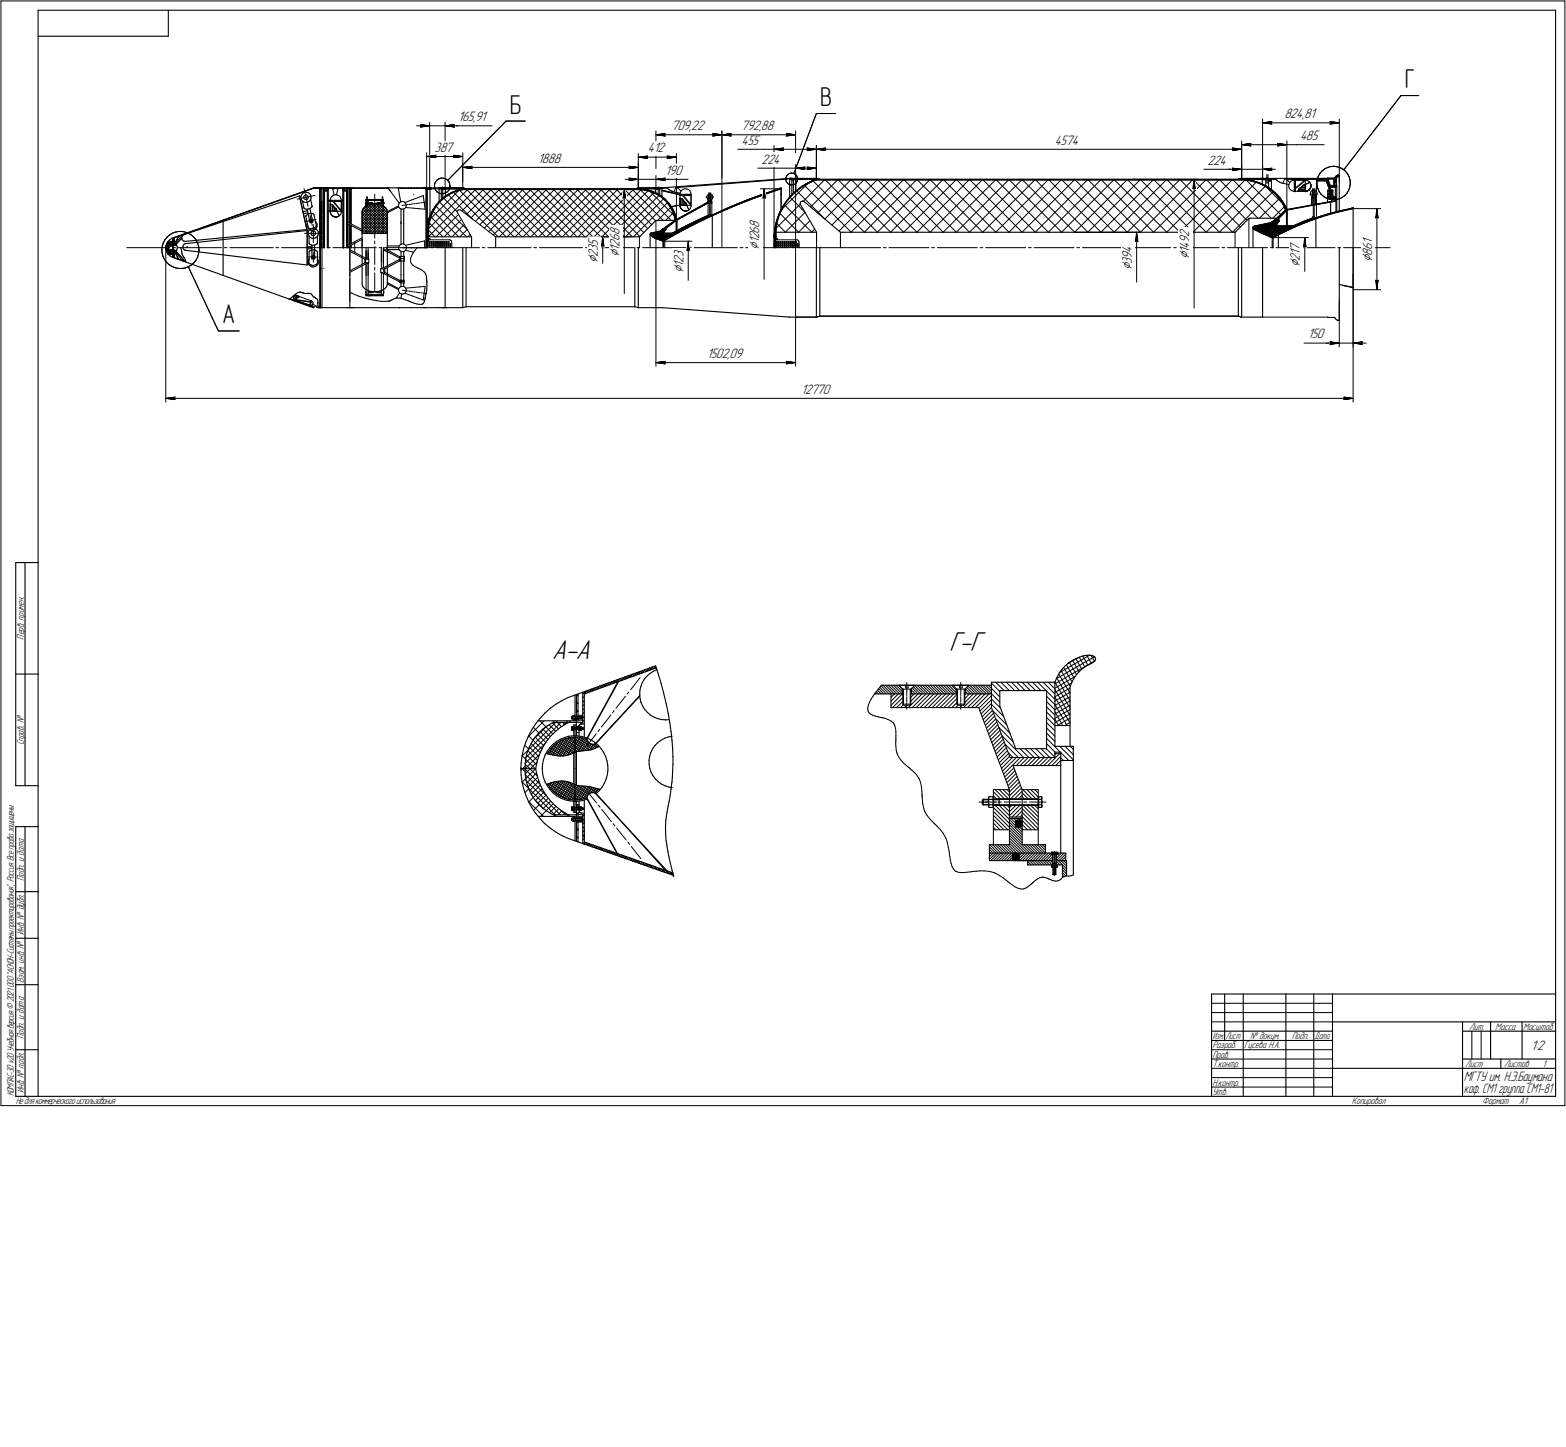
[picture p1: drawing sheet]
<svg xmlns="http://www.w3.org/2000/svg" width="842mm" height="778mm" viewBox="0 0 842 778" stroke-linecap="round" stroke-linejoin="round" font-family="sans-serif">
<defs><g id="words">
<g font-size="15.6">
<text x="510" y="350">Г-Г</text>
<text x="297" y="354">А-А</text>
</g>
<g font-size="14.6">
<text x="755" y="47">Г</text>
<text x="441" y="57">В</text>
<text x="274" y="61">Б</text>
<text x="119" y="174">А</text>
</g>
<g font-size="8.5">
<text x="408" y="134" transform="rotate(-90 408 134)">Ç</text>
<text x="322" y="142" transform="rotate(-90 322 142)">Ç</text>
<text x="333" y="138" transform="rotate(-90 333 138)">Ç</text>
<text x="640" y="139" transform="rotate(-90 640 139)">Ç</text>
<text x="699" y="144" transform="rotate(-90 699 144)">Ç</text>
<text x="738" y="141" transform="rotate(-90 738 141)">Ç</text>
<text x="367" y="147" transform="rotate(-90 367 147)">Ç</text>
<text x="609" y="145" transform="rotate(-90 609 145)">Ç</text>
</g>
<g font-size="7.8">
<text x="246" y="65">165,91</text>
<text x="691" y="63">824,81</text>
<text x="361" y="70">709,22</text>
<text x="399" y="70">792,88</text>
<text x="399" y="78">455</text>
<text x="567" y="78">4574</text>
<text x="699" y="75">485</text>
<text x="234" y="82">38</text>
<text x="240" y="82">7</text>
<text x="348" y="82">41</text>
<text x="354" y="82">2</text>
<text x="289" y="87">1888</text>
<text x="409" y="88">224</text>
<text x="649" y="89">224</text>
<text x="358" y="94">190</text>
<text x="408" y="126" transform="rotate(-90 408 126)">6</text>
<text x="408" y="122" transform="rotate(-90 408 122)">8</text>
<text x="333" y="129" transform="rotate(-90 333 129)">6</text>
<text x="333" y="126" transform="rotate(-90 333 126)">8</text>
<text x="408" y="131" transform="rotate(-90 408 131)">1</text>
<text x="408" y="129" transform="rotate(-90 408 129)">2</text>
<text x="640" y="131" transform="rotate(-90 640 131)">9</text>
<text x="640" y="128" transform="rotate(-90 640 128)">2</text>
<text x="738" y="131" transform="rotate(-90 738 131)">1</text>
<text x="322" y="135" transform="rotate(-90 322 135)">3</text>
<text x="322" y="132" transform="rotate(-90 322 132)">5</text>
<text x="333" y="135" transform="rotate(-90 333 135)">1</text>
<text x="333" y="133" transform="rotate(-90 333 133)">2</text>
<text x="609" y="136" transform="rotate(-90 609 136)">4</text>
<text x="640" y="136" transform="rotate(-90 640 136)">1</text>
<text x="640" y="134" transform="rotate(-90 640 134)">4</text>
<text x="699" y="137" transform="rotate(-90 699 137)">1</text>
<text x="699" y="135" transform="rotate(-90 699 135)">7</text>
<text x="738" y="137" transform="rotate(-90 738 137)">8</text>
<text x="738" y="134" transform="rotate(-90 738 134)">6</text>
<text x="322" y="138" transform="rotate(-90 322 138)">2</text>
<text x="367" y="143" transform="rotate(-90 367 143)">1</text>
<text x="367" y="141" transform="rotate(-90 367 141)">2</text>
<text x="367" y="138" transform="rotate(-90 367 138)">3</text>
<text x="609" y="142" transform="rotate(-90 609 142)">3</text>
<text x="609" y="139" transform="rotate(-90 609 139)">9</text>
<text x="699" y="140" transform="rotate(-90 699 140)">2</text>
<text x="703" y="182">150</text>
<text x="380" y="192">1502,09</text>
<text x="431" y="212">12770</text>
<text x="823" y="565">1:2</text>
</g>
<text font-size="7.7" x="787" y="581">МГТУ им. Н.Э.Баумана</text>
<text font-size="7.6" x="787" y="588">каф. СМ1 группа СМ1-81</text>
<g font-size="5.4">
<text x="13" y="344" transform="rotate(-90 13 344)">Перв. примен.</text>
<text x="13" y="401" transform="rotate(-90 13 401)">Справ. №</text>
<text x="13" y="474" transform="rotate(-90 13 474)">Подп. и дата</text>
<text x="13" y="503" transform="rotate(-90 13 503)">Инв. № дубл.</text>
<text x="13" y="529" transform="rotate(-90 13 529)">Взам. инв. №</text>
<text x="790" y="554">Лит.</text>
<text x="804" y="554">Масса</text>
<text x="819" y="554">Масштаб</text>
<text x="13" y="559" transform="rotate(-90 13 559)">Подп. и дата</text>
<text x="652" y="564">Разраб.</text>
<text x="669" y="564">Гусева Н.А.</text>
<text x="672" y="559">№ докум.</text>
<text x="695" y="559">Подп.</text>
<text x="652" y="569">Пров.</text>
<text x="652" y="574">Т.контр.</text>
<text x="788" y="574">Лист</text>
<text x="809" y="574">Листов</text>
<text x="829" y="574">1</text>
<text x="13" y="588" transform="rotate(-90 13 588)">Инв. № подл.</text>
<text x="652" y="584">Н.контр.</text>
<text x="7" y="590" transform="rotate(-90 7 590)">КОМПАС-3Dv20Учебнаяверсия©2021 ООО&quot;АСКОН-Системыпроектирования&quot;, Россия. Всеправазащищены.</text>
<text x="8" y="594">Недлякоммерческогоиспользования</text>
<text x="652" y="589">Утв.</text>
<text x="727" y="594">Копировал</text>
<text x="797" y="594">Формат</text>
<text x="817" y="594">A1</text>
</g>
<g font-size="5.3">
<text x="652" y="559">Изм.</text>
<text x="659" y="559">Лист</text>
<text x="707" y="559">Дата</text>
</g>
</g></defs>
<g fill="none" stroke="#000" stroke-width=".59">
<path d="M20 6v584zM20 6h817zM20 19h71zM91 6v13zM837 6v584zM424 96h.1M425 96h1zM425 96v10zM425 96h.1M426 96h.1M426 97h.1M426 96v9z"/>
<path d="M426 96v1zM426 97h1zM426 96h3zM426 97h2zM427 96h.1M427 97h.1M427 97v7zM427 96h1zM428 96h.1M428 97h.1M428 96v7zM428 96h1z"/>
<path d="M429 96h.1M429 96h10zM433 99l3-2zM433 99l3-1zM436 97l3-1zM436 98l3-1zM439 96h232zM439 97h229zM439 96h2zM666 96h3zM666 96h2zM666 96h12z"/>
<path d="M668 96l3 1zM668 97h3zM668 96h10zM668 96h2zM669 96h.1M670 96h9zM671 97h3zM671 97l3 1zM674 97l3 1zM674 98h3zM677 98l2 1zM677 98l2 2z"/>
<path d="M678 96h.1M678 96h1zM679 96h.1M679 96v3zM679 97h.1M679 97h2zM679 96h1zM679 99l3 2zM679 100l3 1zM680 96h.1M680 96h34zM680 96h1z"/>
<path d="M681 97h.1M681 97v3zM681 96h.1M681 96h1zM682 96h.1M682 97h.1M682 96v5zM684 96h2zM691 96l3 2zM692 96h17zM696 97h6zM696 96v1z"/>
<path d="M702 96v1zM708 97h.1M709 96h.1M709 96h3zM712 96h.1M712 96h2zM714 96h.1M714 96h4zM714 96v1zM714 97l1 3zM714 96h3zM715 100h2z"/>
<path d="M717 96v4zM718 100h.1M718 96v4zM718 100h1zM718 98h1zM718 100v6zM718 95v1zM719 95h-1zM719 95v-1zM719 100h.1M719 96v4zM719 96h.1"/>
<path d="M719 96v-1zM719 100v14zM719 94h1zM719 95h1zM720 94h.1M720 95h.1M720 94v19zM120 118v30zM161 105l4 18zM162 106v1zM162 107h.1M162 107l1 1z"/>
<path d="M162 105v1zM163 108v1zM163 108v4zM163 104l1-1zM163 104l-1 1zM163 114l2-1zM163 115l3-1zM163 109h1zM163 112h.1M163 112h1zM164 103h1zM164 112h.1"/>
<path d="M164 112l1 1zM164 109h1zM164 116l1 4zM164 116h.1M165 116h.1M165 103l1 1zM165 116l1-1zM165 113l1-1zM165 113v1zM165 109l1-1zM165 114l2 6zM166 115h.1"/>
<path d="M166 104h.1M166 112h1zM166 119h.1M166 104l1 1zM166 118v1zM166 115h2zM166 119h1zM167 118v1zM167 112v2zM167 119h.1M167 108h-1zM167 118h.1"/>
<path d="M167 119v1zM167 114l1 6zM167 105v1zM167 112l1-1zM167 107l1 4zM167 107v1zM167 106v1zM167 118h1zM167 120l1-1zM167 119h1zM168 115h1zM168 118h.1"/>
<path d="M168 111h.1M168 119h.1M168 118v1zM169 101h.1M169 115h.1M169 101h3zM169 101h17zM169 101h2zM169 101h21zM169 115l1 4zM170 119v1zM170 119v2z"/>
<path d="M170 120l1 1zM171 101h2zM172 101v8zM172 101h.1M172 115v10zM172 115v5zM172 109v6zM172 102h.1M172 120v5zM172 115v4zM172 101v32zM173 102h.1"/>
<path d="M172 102h1zM173 101h.1M173 119v7zM173 116v3zM173 108v7zM173 102v31zM173 101h3zM173 101h1zM173 116v2zM173 101v32zM174 101h.1M174 102h.1"/>
<path d="M174 118v10zM174 117v1zM174 107v10zM174 101v6zM174 103h2zM174 103h.1M174 103v30zM175 101h.1M175 102h.1M175 101v1zM175 102h1zM176 101v1z"/>
<path d="M176 102h.1M176 102v31zM176 102h1zM177 101v32zM177 108h.1M177 113h.1M177 114h.1M184 108v6zM184 108h1zM184 113h.1M184 114h.1M184 102h.1"/>
<path d="M184 102v31zM184 102h1zM185 102h.1M185 102v31zM185 103h1zM185 103v30zM185 101h.1M185 102h1zM185 101v1zM186 102h.1M186 101v1zM186 103v30z"/>
<path d="M186 101h35zM186 119h1zM186 101h2zM186 102v1zM186 102h1zM187 119v1zM187 102v30zM188 101h.1M188 101v19zM188 102h.1M188 102v18zM188 102h1z"/>
<path d="M189 101h.1M189 102h.1M189 101v19zM189 101h20zM195 114v19zM195 114v12zM195 113v1zM195 112v1zM196 111h1zM196 111l-1 1zM197 109h.1M197 109h1z"/>
<path d="M197 109h3zM197 108h.1M197 108h8zM197 107v1zM197 107h9zM197 108h9zM197 108h1zM197 111l2-1zM198 108h.1M198 108v1zM198 109h.1M198 109h3z"/>
<path d="M199 110h1zM200 109h3zM200 110h3zM200 109h1zM200 110h2zM202 109h4zM202 109h1zM202 110h2zM203 109h3zM204 110h2zM205 108h1zM205 108v1z"/>
<path d="M205 109h1zM205 108h.1M205 109h.1M206 108h.1M206 110l1 1zM206 109h.1M206 107v1zM207 111l1 1zM208 112v1zM208 113v1zM208 114v18zM208 114l6-3z"/>
<path d="M208 114v12zM209 101l1 2zM214 101h.1M214 101l1 8zM214 101h7zM216 112v8zM216 119v1zM217 112v8zM221 101h8zM222 105h.1M227 101h9zM228 105l1 8z"/>
<path d="M228 101h1zM228 101h.1M229 101h.1M229 102h.1M229 101v32zM229 101h3zM229 101v1zM229 102h1zM229 102h2zM230 101v1zM230 102h.1M230 102h1z"/>
<path d="M230 102v19zM230 101h.1M230 101h1zM230 118v3zM231 102h.1M231 101h.1M231 118l-1 3zM231 101h1zM231 102v14zM231 102h1zM231 118v3zM231 115l-1 3z"/>
<path d="M232 101h.1M232 115l-1 3zM232 102h.1M232 101v1zM232 102h4zM233 113l-2 2zM233 113l-1 2zM234 112l-2 3zM234 110l-1 3zM235 111l-2 2zM235 110l-1 2zM236 110h-1z"/>
<path d="M236 101h.1M236 101h1zM236 101v7zM236 108l-2 2zM236 108l2-2zM236 101h9zM236 101v1zM236 102h10zM236 109l-1 2zM236 109l3-2zM237 101h.1M237 102h.1"/>
<path d="M237 101v6zM238 102h.1M237 101v1zM237 102h1zM237 101h3zM238 101h.1M238 102h1zM238 102v5zM238 106l3-1zM239 107l2-2zM239 101h.1M239 102h.1"/>
<path d="M239 101h1zM240 102h.1M239 101h10zM239 101v1zM239 102h12zM240 102v4zM240 101h.1M240 101v1zM241 105l2-2zM241 105l2-1zM243 103l3-1zM243 104l3-1z"/>
<path d="M246 102h2zM246 103l3-1zM248 102h.1M249 102h.1M249 102h94zM249 101l2 1zM251 102h98zM341 102l2-1zM341 102h12zM343 102h3zM343 101h10zM346 102h2z"/>
<path d="M346 102l2 1zM348 102l3 1zM348 103h3zM351 103l2 2zM351 103l2 1zM352 101h3zM352 101v1zM352 101h.1M352 101h1zM352 102h.1M353 101h.1M353 102h.1"/>
<path d="M353 119h.1M353 102v2zM353 102h1zM353 101v1zM353 119h10zM353 105l3 1zM353 104l3 1zM354 102h.1M354 102h1zM354 102v2zM354 101h.1M355 102h.1"/>
<path d="M355 101h.1M355 101h1zM355 101v1zM355 101v4zM356 101h.1M356 106l2 2zM356 105l2 2zM356 101v5zM356 102l9 2zM356 102l9 3zM356 103l9 2zM356 101h3z"/>
<path d="M356 101l68-5zM358 108l1 2zM358 107l1 2zM359 109l1 2zM359 110l2 2zM359 109l2 2zM360 111l1 2zM361 112l1 2zM361 111l4-1zM361 111l1 3zM361 113l1 2zM362 114l1 3z"/>
<path d="M362 114l1 2zM362 115l1 3zM363 118h.1M363 117v1zM363 116l1 2zM363 118h1zM364 118h.1M364 118l17-9zM364 101l60-5zM372 104v6zM375 120l10-5zM376 118l5-2z"/>
<path d="M381 109h.1M381 115h.1M381 116h1zM382 115h.1M382 116h1zM383 116v17zM383 116l9-4zM385 115l9-4zM392 112l8-4zM394 111l10-4zM400 108l9-3zM404 107l10-3z"/>
<path d="M409 105l9-3zM414 104l6-2zM417 120v3zM418 120l-1 3zM418 117l-1 3zM418 102h1zM419 117l-1 3zM419 101h.1M419 101h1zM420 113l-2 4zM420 114l-1 3zM420 104h.1"/>
<path d="M420 102v11zM420 101v1zM421 112l-1 2zM421 110l-1 3zM421 111l-1 3zM423 108l-2 2zM423 108l-2 3zM425 105l-2 3zM425 105l3-2zM426 105l-3 3zM426 105l2-2zM428 103l2-2z"/>
<path d="M428 103l3-2zM430 109v1zM430 101l3-2zM430 110l9 15zM430 109h.1M430 109l1-1zM431 101l2-2zM431 108h1zM432 108h.1M432 108l20 17zM671 118l-6 7zM671 118l1-1z"/>
<path d="M672 117h.1M672 117h14zM682 101l2 1zM682 101l2 2zM683 120l3-2zM684 119l1 1zM684 102l3 2zM684 103l3 2zM686 120h1zM686 118l5-5zM686 118h.1M686 119l1 1z"/>
<path d="M686 119h1zM686 105l2 2zM686 119h2zM687 118h.1M687 119l-2 2zM687 119h1zM687 104l2 3zM687 105l2 2zM687 118l1 1zM688 119l-1 2zM688 119h.1M688 107l2 3z"/>
<path d="M689 107l1 2zM689 107l1 3zM690 110l1 2zM690 109l2 3zM690 110l2 2zM691 112v1zM691 113l-4 5zM692 112h.1M692 113h.1M692 113l-5 5zM692 113v4zM692 117v4z"/>
<path d="M692 113l14-3zM692 113v8zM698 112l7-2zM701 119l5-1zM702 119l4-2zM704 119l7-2zM706 118h.1M706 117h.1M706 118h1zM706 117h1zM707 110l11-2zM707 118h1z"/>
<path d="M707 117h.1M708 118v15zM708 117l6-2zM708 110l10-2zM711 117l7-2zM714 115l6-2zM714 106v3zM714 106h1zM714 105v1zM714 105h1zM715 106h1zM715 100h3z"/>
<path d="M715 104h1zM715 101h3zM715 106h.1M715 104h.1M716 106h.1M716 104h.1M716 109v6zM716 106h2zM716 105h1zM716 106v2zM716 107h2zM717 105v1z"/>
<path d="M718 115l6-2zM718 101h.1M718 107v1zM718 106v7zM720 113l7-1zM724 113l4-1zM727 112h.1M727 112h1zM728 112v21zM728 112h.1M89 133h.1M89 133v1z"/>
<path d="M89 132v1zM89 134l1 1zM89 133l1 1zM89 133h1zM90 132l-1 1zM90 134v1zM90 131l-1 1zM90 135v2zM90 135l1 1zM90 131v1zM90 133l1 1zM90 137h3z"/>
<path d="M90 137l1 1zM90 130l1-1zM90 130v1zM90 130h3zM91 132l-1 1zM91 134v1zM91 134h.1M91 130l-1 1zM91 130h1zM91 136v1zM91 133v1zM91 134l1 1z"/>
<path d="M91 132v1zM91 131v1zM91 131l1-1zM91 135l1 1zM91 129l2-1zM91 138h2zM91 137h2zM91 132l1-1zM91 132h.1M92 130h1zM92 135h.1M92 131h1z"/>
<path d="M92 131l-1 1zM92 136l1 1zM92 135l1 1zM92 135h1zM93 128l76-27zM93 131h.1M93 138l76 28zM93 130h.1M93 137h.1M93 136h.1M93 129h.1M93 136h1z"/>
<path d="M93 130v1zM93 132v1zM93 137v1zM93 133v1zM93 130h1zM93 131v1zM93 128v2zM93 135h.1M93 137h1zM93 135v1zM93 133v2zM93 131h1z"/>
<path d="M93 136v1zM94 137h.1M93 137v2zM93 135h1zM94 130h.1M93 136l1-1zM94 137v2zM94 136h.1M94 128v2zM94 138v1zM94 139l6 2zM94 128v3z"/>
<path d="M94 135v3zM94 128l75-27zM94 131h.1M94 135l2 4zM94 135h.1M94 131l1 1zM94 135l6 6zM94 135l5 6zM95 132v1zM95 134v1zM95 134h.1M95 133v1z"/>
<path d="M96 127l-2 4zM98 128l-4 3zM98 128l-3 3zM98 128v1zM98 127v1zM98 129h.1M98 127l1-1zM98 127h.1M98 133h.1M98 133l1 1zM98 129l1 1zM99 132v-1z"/>
<path d="M99 132l-1 1zM99 134h.1M99 126l62-21zM99 130h1zM99 131h1zM99 134l1 1zM100 130l65-7zM100 135l65 7zM100 131l65-7zM165 121v1zM165 121h.1M165 124v18z"/>
<path d="M165 133h3zM165 134h3zM165 120v1zM165 120l1 2zM165 122l1 1zM166 125v1zM166 123h.1M166 122h.1M166 126v1zM166 124v1zM166 140v1zM166 123l1 1z"/>
<path d="M166 123h1zM166 127l1 1zM166 127v4zM166 139v1zM166 135v4zM166 131h.1M166 139v3zM167 131h.1M166 135h.1M166 124l1-1zM166 124h.1M167 131v1z"/>
<path d="M167 135h.1M167 124h1zM167 128h1zM167 123h1zM167 132h1zM167 135l1-1zM167 138l1 1zM168 139h.1M168 124h1zM168 132v1zM168 133v6zM168 128h1z"/>
<path d="M168 138h-1zM168 138v1zM168 138h.1M168 138l1-1zM168 123h1zM168 139h1zM168 132h2zM168 134l2 1zM169 128h1zM169 137v1zM169 124l1-1zM169 138h.1"/>
<path d="M169 132v1zM169 133v6zM169 123h1zM169 138v1zM169 123l1-1zM169 139h.1M170 132v-1zM170 135h.1M170 128v-1zM170 123l1 1zM170 121h.1M170 123h.1"/>
<path d="M170 122h.1M170 135h1zM171 121v1zM171 122l-1 1zM171 131h.1M171 124v1zM171 127v4zM171 139v1zM171 135v4zM171 131h-1zM171 139v3zM171 127h-1z"/>
<path d="M171 125v1zM171 126v1zM172 125v8zM172 133v32zM172 130v3zM173 130v3zM173 126v3zM173 130v35zM173 127v2zM174 128v5zM174 128h.1M185 133h.1"/>
<path d="M186 132h1zM186 120h1zM187 132v1zM187 132h.1M187 120h.1M187 133h.1M188 132v1zM188 121v11zM188 121v10zM188 133v32zM189 132v1zM189 121v10z"/>
<path d="M195 126h13zM195 129v24zM208 135l7 4zM208 132v21zM208 132h7zM208 134h7zM208 134l7 4zM215 139h.1M215 139v1zM215 138h.1M215 138v1zM216 138h.1"/>
<path d="M215 139h2zM216 138h1zM216 135v3zM216 120v11zM217 138h.1M217 135v3zM217 120v11zM217 138v2zM228 130v3zM229 124v2zM229 126h1zM229 127h1z"/>
<path d="M229 133h.1M230 121l-1 3zM230 124v2zM230 121v3zM230 129v4zM230 127h.1M230 127h24zM230 126v1zM230 123v3zM231 121l-1 2zM239 133v32zM249 133v32z"/>
<path d="M251 133v32zM254 127v6zM267 127h76zM267 127v6zM341 133v32zM343 133v32zM343 127h1zM344 127h.1M344 127l8-8zM350 126h.1M350 126v7zM350 125h.1"/>
<path d="M350 127h1zM350 125l5-1zM351 127h.1M351 128h1zM352 128h.1M353 125l-1 3zM353 125h1zM353 128v1zM353 133v32zM353 129h1zM354 125h2zM354 125h.1"/>
<path d="M354 125v1zM354 126l3 4zM354 126h2zM354 126h.1M354 129h2zM355 124l2-1zM355 126h1zM356 124v1zM356 129l1 1zM356 126h1zM356 126h.1M356 124l1 1z"/>
<path d="M357 130h.1M357 130v3zM357 124v1zM357 123l6-5zM357 123h.1M357 124h.1M357 130l9-5zM357 125h5zM357 125v1zM357 123l1 1zM357 124h1zM357 126h5z"/>
<path d="M357 126h.1M357 123l-1 2zM357 123h1zM357 126v7zM358 123l5-5zM358 124v-1zM358 124h.1M358 124l-1 1zM358 123h.1M358 123l6-5zM362 125l7-3zM362 126l7-4z"/>
<path d="M366 125l9-5zM369 122l7-4zM416 127h1zM416 133h1zM416 126h.1M417 123l-1 3zM417 123v3zM417 129v4zM417 127h.1M417 125h22zM417 126v1zM439 133v38z"/>
<path d="M439 125v8zM441 133v37zM452 125h212zM452 125v8zM664 125h.1M666 133v37zM668 133v38zM674 122v11zM674 122v1zM674 122h.1M674 123h.1M674 122l9-2z"/>
<path d="M675 123h.1M675 124h.1M675 124l3 1zM678 125l4 2zM679 133v38zM680 121h5zM680 121h4zM680 121h.1M680 121v1zM680 122l4 6zM681 121v1zM681 122l4 6z"/>
<path d="M681 121l1 2zM682 127h1zM682 123h5zM683 127v1zM683 128h1zM684 128h1zM684 128v5zM684 121v1zM684 122h2zM685 128l6-3zM685 128v5zM685 121h.1"/>
<path d="M685 120l2 1zM686 121v1zM686 121h10zM686 122h.1M687 121h-1zM687 122h.1M687 122h8zM687 122v1zM687 123v10zM691 125l6-3zM695 122l6-3zM696 121l6-2z"/>
<path d="M697 122l7-3zM720 133v39zM728 133v22zM166 141v1zM166 142h.1M166 142l1 1zM167 142h.1M167 142v1zM167 143l1 1zM167 143h1zM168 144h1zM168 143l2-1z"/>
<path d="M169 144l1-1zM170 142h.1M170 143h.1M171 142h-1zM171 142h.1M171 142l-1 1zM171 140v1zM171 141v1zM195 153h.1M195 153v1zM195 154l1 1zM196 155l1 1z"/>
<path d="M197 157h.1M197 158h.1M197 158h1zM197 158h8zM197 158v1zM197 159h9zM197 156l2 1zM198 157h4zM198 157h2zM198 158h.1M199 157h1zM200 157h1z"/>
<path d="M200 157h2zM202 157h1zM202 157h3zM202 157h2zM203 157h2zM204 157l2-1zM205 158h1zM205 158h.1M206 156l1-1zM206 157h.1M206 158h.1M206 158v1z"/>
<path d="M207 144l8-5zM207 147l8 5zM207 145l8-5zM207 146l8 5zM208 155h-1zM208 154v1zM208 153v1zM208 153l6 3zM208 152l6 3zM215 140h.1M215 152h.1M215 151h.1"/>
<path d="M215 151v1zM216 140h.1M216 151h.1M215 152h2zM215 151h2zM216 152v2zM216 140h1zM216 151h1zM216 148v3zM216 140v8zM216 158v2zM217 152v2z"/>
<path d="M217 148v3zM217 140v8zM217 140h.1M217 151v1zM229 154l-1 7zM720 153l7 1zM722 153l5 1zM727 154h.1M727 155h.1M727 155h1zM156 161l6 2zM158 161l3 1z"/>
<path d="M159 161l-1 1zM160 162l7 2zM162 163l6 2zM167 164l-1 1zM167 164v1zM168 164l1 2zM171 165h.1M171 165h2zM171 165h19zM186 165h35zM215 165h.1M221 165h8z"/>
<path d="M227 165h9zM236 165h13zM237 165h3zM249 165h2zM251 165h90zM341 165h2zM343 165h13zM356 165l68 6zM424 171h.1M425 171h4zM428 171h11zM429 171h10z"/>
<path d="M439 171l2-1zM441 170h225zM666 170l2 1zM668 171h10zM714 171h.1M714 171h4zM718 171h.1M718 171l1 1zM719 172h.1M719 172h1zM720 172h.1M8 303v119z"/>
<path d="M8 303h12zM13 303v119zM353 358l1 4zM571 360l-1 2zM573 358l-2 2zM573 358l2-2zM575 356l2-1zM577 355l3-1zM580 354v-1zM580 353h2zM582 353l2-1zM583 359l2-1z"/>
<path d="M584 352h2zM585 358l1-1zM586 352h1zM586 357h1zM587 357l1-1zM587 352h.1M588 353h.1M588 356l1-1zM588 353h1zM589 353h.1M589 353v1zM589 354v1z"/>
<path d="M589 355h.1M8 362h12zM299 379l3-2zM302 377l4-2zM306 375l47-17zM309 374v11zM310 373v12zM311 373v12zM313 372v16zM314 372v24zM314 373l39-14zM332 367l-16 30z"/>
<path d="M333 366l-17 31zM344 374l-24 26zM344 374l-23 26zM344 373v3zM344 371v2zM344 376l1 2zM345 369l-1 2zM345 378l1 2zM345 367v2zM346 380l1 2zM346 365l-1 2zM348 364l1-2z"/>
<path d="M348 364l-2 1zM349 362l2-1zM351 361l2-1zM354 362l2 6zM356 368l1 5zM357 373l1 5zM358 378l1 6zM470 373h15zM474 368h59zM479 373v7zM490 373h.1M490 373h24z"/>
<path d="M514 373h.1M519 373h.1M519 373h14zM533 367v1zM533 367h34zM538 371v9zM538 380l8 23zM538 371h25zM563 371v32zM567 367v34zM568 364l-1 3zM570 362l-2 2z"/>
<path d="M575 369v32zM576 367l-1 2zM578 365l-2 2zM579 363l-1 2zM581 361l-2 2zM581 361l2-2zM283 399l-1 4zM284 396l-1 3zM286 392l-2 4zM286 399l-1 3zM288 397l-2 2zM288 389l-2 3z"/>
<path d="M289 388h21zM290 394l-2 3zM290 394l2-2zM290 386l-2 3zM292 392l2-2zM293 383l3-2zM293 383l-3 3zM294 390l3-1zM294 398l-2 3zM296 381l3-2zM296 395l-2 3zM296 395l3-2z"/>
<path d="M297 389l1-1zM298 388h12zM299 393l2-2zM299 399l2-1zM300 399l2-1zM301 398l3-1zM301 391l3-2zM302 398l2-1zM304 397l2-1zM304 397h2zM304 389l2-1zM306 396h2z"/>
<path d="M306 397l3-1zM307 386h.1M308 385v1zM308 386v1zM308 385h.1M308 387h.1M308 391v1zM308 391h.1M308 392v1zM308 393h.1M308 392h.1M308 385h1z"/>
<path d="M308 387h1zM308 391h5zM308 392h5zM308 391v2zM309 393h.1M308 396h3zM309 390h1zM309 390v6zM309 392h2zM309 391h2zM309 391v2zM309 396h2z"/>
<path d="M309 396v7zM309 387v1zM309 385h1zM309 385v2zM309 387h1zM309 390v9zM310 385h3zM310 387h3zM310 385v2zM310 387v1zM310 387v4zM310 390v6z"/>
<path d="M310 394h1zM310 391v1zM310 392h.1M311 385v2zM311 387v1zM311 388h2zM311 387h2zM311 385h2zM311 396h2zM311 396l2 1zM311 391v5zM311 391h.1"/>
<path d="M311 391v2zM312 393h.1M312 390l-1 1zM312 391v2zM312 391v1zM312 391h.1M312 392v1zM312 392h.1M312 391h1zM312 393h1zM312 392h1zM312 389h1z"/>
<path d="M312 389v1zM313 391h.1M313 391v1zM313 392h.1M313 393h.1M313 392v1zM313 389h1zM313 386h.1M313 385v1zM313 386v1zM313 396l3 1zM313 397l3 1z"/>
<path d="M314 391v1zM314 392h.1M316 398v1zM316 397l2 1zM316 399l1 1zM317 400h1zM318 398l2 1zM320 399l2 2zM347 382l1 1zM348 383l2 2zM350 385l2 1zM352 386h2z"/>
<path d="M354 399l1-1zM354 399l-2 2zM354 386l2 1zM355 398l2-1zM356 387h2zM357 397l2-1zM358 387h1zM359 384l1 5zM359 396h2zM360 389l1 4zM361 393v5zM361 398l1 5z"/>
<path d="M567 390h8zM280 413h2zM280 413v4zM280 410v3zM280 417l1 4zM281 406l-1 4zM282 403l-1 3zM282 413v3zM282 413h6zM282 410v3zM282 416l1 3zM283 407l-1 3z"/>
<path d="M283 419l1 3zM284 404l-1 3zM285 402l-1 2zM288 413l1 4zM289 410l-1 3zM289 417l1 3zM290 407l-1 3zM290 420l1 3zM291 404l-1 3zM292 413v3zM292 411v2zM292 416v2z"/>
<path d="M292 409v2zM292 418l1 2zM292 401l-1 3zM293 406l-1 3zM294 404l-1 2zM295 405h-1zM296 402l-2 2zM296 403l-1 2zM297 400l2-1zM297 400l-1 2zM298 401l2-2zM298 401l-2 2z"/>
<path d="M309 405v8zM309 413v9zM309 403v10zM309 413v11zM310 404v9zM310 413v9zM318 400h1zM319 400h1zM320 400l2 2zM322 401l1 2zM323 403l2 2zM325 405l1 2z"/>
<path d="M326 407v2zM326 419l-1 2zM326 409l1 3zM327 416l-1 3zM327 412v2zM327 414v2zM349 409v2zM349 411v2zM349 407v2zM349 413l1 2zM350 405l-1 2zM350 415l1 2z"/>
<path d="M351 403l-1 2zM351 417l1 2zM352 401l-1 2zM352 419l2 1zM362 418l-1 2zM362 415v3zM362 403v4zM362 411v4zM362 407v4zM543 407h24zM545 412h22zM546 403h17z"/>
<path d="M567 412h3zM567 405h3zM567 405v2zM567 404v1zM567 404h3zM567 401h8zM570 405v54zM570 409h4zM570 404v1zM574 409h3zM575 401h2zM577 401v69z"/>
<path d="M8 422h12zM281 421l1 3zM282 424l1 4zM283 428l1 3zM284 422l1 3zM284 431l2 3zM285 425l1 3zM286 428l2 2zM286 434l2 3zM288 430l2 2zM288 437l2 3zM289 439h20z"/>
<path d="M290 432l2 2zM291 423l1 3zM292 434l2 2zM292 426l2 3zM293 420l1 3zM294 436l3 2zM294 429l2 2zM294 423l2 2zM294 422l2 2zM296 425l1 1zM296 424l1 1zM296 431l3 2z"/>
<path d="M297 438h1zM297 425l2 2zM297 426l2 2zM298 438h12zM299 433l2 3zM299 427l2 1zM299 428l2 1zM301 428l2 1zM301 436l3 1zM301 429l3 1zM303 429l3 1zM304 430l2 1z"/>
<path d="M304 437l2 1zM306 430h2zM306 431h2zM308 435v1zM308 436h.1M308 435h.1M308 434v1zM308 434h.1M308 439h1zM308 439v2zM308 440h1zM308 430h2z"/>
<path d="M308 435h5zM308 434h5zM308 434v2zM309 434h.1M308 431h3zM309 437h1zM309 431v6zM309 434h2zM309 435h2zM309 434v2zM309 424v6zM309 439v1z"/>
<path d="M309 439v3zM309 427v10zM310 438v2zM310 435v5zM310 431v6zM310 433h1zM310 435h.1M310 434v1zM310 430h3zM311 438v2zM311 438h2zM311 439h2z"/>
<path d="M311 431l2-1zM311 431v5zM311 436l1 1zM311 436h.1M311 434v2zM312 434h.1M312 437h.1M312 434v2zM312 435v1zM312 436h.1M312 435h.1M312 434v1z"/>
<path d="M312 436h1zM312 435h1zM312 434h1zM312 437h1zM313 435h.1M313 434h.1M313 434v1zM313 436h.1M313 435v1zM313 437h1zM313 430l2-1zM313 438v16z"/>
<path d="M313 430h3zM314 435h.1M314 430v20zM315 429h1zM316 429l16 30zM316 430h.1M316 430l16 29zM316 428v1zM317 427l-1 1zM317 427v-1zM317 426h1zM318 426h1z"/>
<path d="M319 426h1zM320 426l40 43zM320 426l2-1zM321 427l38 42zM321 427l1-2zM322 425v-1zM324 423l-2 2zM325 421l-1 2zM354 420l2 2zM356 422l2 1zM358 423h2zM358 439v2z"/>
<path d="M359 437l-1 2zM359 436v1zM359 434v2zM360 423l2 1zM360 431l-1 3zM360 427v4zM361 424l-1 3zM361 421v3zM361 420v1zM528 432l1 1zM528 431v1zM528 430v1z"/>
<path d="M529 433h29zM529 431v2zM529 430h29zM529 430h-1zM529 430v1zM532 434h.1M532 431v1zM532 431v3zM532 429v2zM532 433v1zM532 429v1zM532 432h.1"/>
<path d="M532 430v1zM532 429h.1M532 433h.1M532 430h.1M532 434h2zM532 433h2zM532 428h2zM532 428v1zM532 430h2zM534 433h.1M534 428v1zM534 430h.1"/>
<path d="M534 430h24zM534 433h24zM534 432h.1M534 430v1zM534 429h.1M534 430h9zM534 433h9zM534 431v3zM534 434h.1M534 431v1zM534 433v1zM534 429v2z"/>
<path d="M534 429v1zM537 431v2zM537 430v1zM543 439h7zM543 430h7zM543 433h7zM550 433h8zM550 430h8zM558 433h.1M558 430h.1M559 434h.1M558 431v3z"/>
<path d="M559 429h.1M558 429v2zM559 434h1zM559 433h1zM559 431v3zM559 428h1zM559 430h1zM559 428v3zM560 433h.1M560 428v1zM560 430v1zM560 430h.1"/>
<path d="M560 429h.1M560 431v3zM560 434h.1M560 431v2zM560 433v1zM560 429v2zM560 429v1zM8 444v146zM8 444h12zM13 444v146zM290 440l3 3zM293 443l3 2z"/>
<path d="M296 445l3 2zM299 447l3 2zM302 449l4 2zM306 451l56 20zM307 440v1zM307 441h.1M308 441h.1M308 440v1zM307 440h.1M308 440h.1M308 442h1zM308 441v1z"/>
<path d="M308 441h1zM309 441v11zM309 441h1zM309 440h1zM310 441h3zM310 440h3zM310 440v1zM310 441v11zM311 440v1zM311 441v12zM311 442h2zM313 441h.1"/>
<path d="M313 440v1zM313 440h.1M314 449v5zM314 453l48 16zM358 447v2zM358 444v3zM358 449v3zM358 441v3zM358 452l1 3zM359 455v3zM359 458l1 3zM532 459h7z"/>
<path d="M532 454v5zM532 454h11zM532 459v4zM539 459h9zM543 440h7zM544 459v3zM545 459h1zM545 459l-1 1zM546 459h.1M546 443h.1M546 445h4zM546 441v4z"/>
<path d="M546 441h4zM546 443l1 1zM547 459h.1M546 442v1zM547 444v1zM547 441h1zM547 441l-1 1zM547 445h1zM547 459l1 1zM548 441h.1M548 460h.1M548 459h17z"/>
<path d="M548 445l1-1zM548 459v3zM548 441l1 1zM549 444h.1M549 442h.1M549 442l1 1zM550 443l-1 1zM550 454h12zM550 443h.1M562 454v5zM565 459h3zM565 459h.1"/>
<path d="M566 458h.1M565 459h2zM565 458v1zM565 458h1zM566 458h1zM566 459h.1M566 459h1zM566 459h3zM566 459v6zM566 458v1zM566 459v11zM567 458h1z"/>
<path d="M567 459h2zM567 459h1zM568 458h.1M568 458v1zM568 459h.1M568 459v11zM568 459v6zM569 458v1zM569 459h4zM569 459h.1M8 479h12zM360 461l1 3z"/>
<path d="M361 464v4zM361 468l1 3zM544 462h4zM544 460v1zM544 461l1 1zM545 462h.1M545 462h1zM546 462h1zM547 462h.1M548 461l-1 1zM548 460v1zM553 465h18z"/>
<path d="M553 463v2zM566 465h.1M565 465v1zM565 466h.1M566 466h.1M566 465h1zM566 466h1zM566 465v1zM566 470h.1M566 470h1zM566 464h1zM567 470h.1"/>
<path d="M567 470h1zM567 464h1zM567 465h1zM567 466h1zM568 470h.1M568 465h.1M568 465v1zM568 466h.1M569 466h.1M569 465v1zM571 465v7zM574 463v8z"/>
<path d="M8 505h12zM8 530h12zM652 535h185zM652 535v55zM659 535v24zM669 535v55zM691 535v55zM706 535v55zM717 535v55zM652 554h65zM652 559h65zM717 549h120z"/>
<path d="M786 549v41zM786 554h16zM802 549v20zM802 554h35zM818 549v20zM8 564h12zM717 574h69zM786 574h51zM786 569h51zM807 569v5zM8 590h12zM20 590h817z"/>
</g>
<g fill="none" stroke="#000" stroke-width=".54">
<path d="M1 1v594zM1 1h841zM842 1v594zM753 51l-30 40zM753 51h10zM224 68h7zM226 67l5 1zM226 67l1 1zM226 68h5zM227 68h-1zM231 66v36zM231 68h8z"/>
<path d="M239 66v36zM239 68h5zM239 68l5-1zM239 68h7zM244 68h.1M244 68h21zM244 67v1zM272 65l-31 32zM272 65h10zM353 70v21zM353 72h5zM353 72l5 1z"/>
<path d="M353 72h35zM357 72l1 1zM358 72h-1zM383 73l5-1zM383 72h1zM383 72h5zM384 72l-1 1zM388 70v63zM388 70v26zM388 72h5zM388 72l5 1zM388 72h40z"/>
<path d="M393 72v1zM393 72h.1M416 78v49zM421 80h.1M423 73l5-1zM423 72h.1M423 72h5zM423 72v1zM428 70v12zM434 80h1zM434 80h5zM439 61l-12 32z"/>
<path d="M439 61h10zM439 78v18zM444 80h-1zM663 80h.1M663 80h5zM668 78v19zM668 76v20zM668 78l5-1zM668 78h5zM668 78h24zM672 78h1zM673 77l-1 1z"/>
<path d="M679 64v32zM679 66l5-1zM679 66l5 1zM679 66h41zM683 66l1 1zM684 65l-1 1zM687 78h5zM687 77v1zM687 77l5 1zM687 78h.1M692 76v37zM692 78h5z"/>
<path d="M697 78h15zM715 67l5-1zM715 65l1 1zM715 65l5 1zM716 66l-1 1zM720 64v34zM229 82v41zM229 84l5-1zM229 84l5 1zM229 84h20zM234 100v1zM234 99v1z"/>
<path d="M234 84v1zM234 98v1zM234 83v1zM235 97l1-1zM235 97l-1 1zM236 96h1zM237 96h1zM238 96h2zM240 96l1 1zM241 97v1zM241 98l1 1zM242 99v1z"/>
<path d="M242 100h.1M244 85l5-1zM244 83v1zM244 83l5 1zM244 84v1zM249 88v14zM249 82v16zM249 90l5-1zM249 90l5 1zM249 90h94zM253 90l1 1zM254 89l-1 1z"/>
<path d="M336 96h7zM338 91l5-1zM338 89l1 1zM338 89l5 1zM338 96h5zM338 96h1zM338 97l5-1zM339 90l-1 1zM339 96l-1 1zM343 88v14zM343 83v18zM343 94v8z"/>
<path d="M343 84h5zM343 84l5 1zM343 84h21zM343 96h10zM348 84v1zM348 84h.1M353 94v8zM353 96h17zM353 96l5 1zM353 96h5zM353 96h7zM357 96l1 1z"/>
<path d="M358 96h-1zM359 85l5-1zM359 84h.1M359 84h5zM359 84v1zM364 83v35zM397 80h14zM408 90h15zM411 80h5zM416 80h5zM416 80l5 1zM416 80h23z"/>
<path d="M421 80v1zM423 96v1zM423 97v1zM423 98h.1M423 90h5zM423 95v1zM423 98l1 1zM424 94l1-1zM424 94l-1 1zM424 99h1zM425 93h1zM425 96h.1"/>
<path d="M425 99h1zM426 93h1zM426 96h.1M426 97h.1M426 99h1zM427 97h.1M427 93l1 1zM427 96h2zM427 96h1zM427 99l1-1zM427 96h.1M428 94h.1"/>
<path d="M428 97h.1M428 96h.1M428 88v8zM428 96v101zM428 90h5zM428 90l5 1zM428 90h11zM428 96h1zM428 94l1 1zM429 98h-1zM429 96h.1M429 95v1z"/>
<path d="M429 97v1zM429 97h.1M429 96h1zM430 96h.1M430 96h1zM431 96h.1M431 96h1zM432 96h.1M432 100h.1M432 96h-1zM432 96h1zM432 90l1 1z"/>
<path d="M433 100h.1M433 100l25 25zM433 99h.1M433 96h.1M433 90h-1zM433 96h-1zM433 99l-1 1zM433 96h1zM434 99h.1M434 96h.1M434 81l5-1zM434 91l5-1z"/>
<path d="M434 90h1zM434 90h5zM434 96h1zM434 98v1zM435 80l-1 1zM435 90l-1 1zM435 98h.1M435 96h.1M435 96h1zM436 98h.1M436 96h.1M436 96h1z"/>
<path d="M436 97v1zM437 98h.1M437 96h.1M437 96h-1zM437 97h.1M437 97l28 28zM437 96h1zM438 97h.1M438 96h.1M438 96h-1zM438 96h1zM439 97h.1"/>
<path d="M439 96h.1M439 97v-1zM439 96h1zM439 88v8zM439 80h5zM439 80l5 1zM439 80h229zM439 97l1-1zM440 97h.1M440 96h.1M440 96v1zM441 97v-1z"/>
<path d="M441 96h.1M441 97h.1M442 97h.1M442 96v1zM442 97l1-1zM442 96l1 1zM443 97v-1zM443 97h.1M443 96l1 1zM443 97l-11 11zM443 80l1 1zM444 97l28 28z"/>
<path d="M444 97v-1zM444 96v1zM444 97l1-1zM445 97h.1M445 96v1zM446 97h.1M446 96v1zM446 97l1-1zM447 97h.1M447 96v1zM447 96l1 1zM448 97v-1z"/>
<path d="M448 97h.1M448 96l1 1zM449 97h.1M449 96v1zM450 97v-1zM450 97h.1M450 97l1-1zM451 97h.1M450 97l-14 14zM451 96v1zM451 97l28 28zM451 97l1-1z"/>
<path d="M452 97h.1M452 97v-1zM452 96l1 1zM453 97v-1zM453 97h.1M454 97v-1zM454 97h.1M454 96v1zM455 97v-1zM455 96v1zM455 97l1-1zM456 97h.1"/>
<path d="M456 96v1zM456 97l1-1zM456 96l1 1zM457 97v-1zM457 97h.1M458 97h.1M458 96v1zM458 97l28 28zM459 97v-1zM459 97h.1M459 96l1 1zM460 97h.1"/>
<path d="M460 96v1zM460 97l1-1zM461 97h.1M461 96v1zM462 97h.1M462 96v1zM462 97v-1zM463 97v-1zM463 97h.1M463 96l1 1zM464 97v-1zM464 97h.1"/>
<path d="M464 97l1-1zM465 97h.1M465 97l-21 21zM465 96v1zM465 97l28 28zM465 97l1-1zM466 97h.1M466 97v-1zM467 97h.1M467 96v1zM467 97v-1zM467 96l1 1z"/>
<path d="M468 97v-1zM468 97h.1M468 96l1 1zM469 97v-1zM469 96v1zM469 97l1-1zM470 97h.1M470 96v1zM471 97h.1M471 96v1zM471 97v-1zM472 97h.1"/>
<path d="M472 96v1zM472 97l28 28zM472 96l1 1zM473 97v-1zM473 97h.1M473 96l1 1zM474 97h.1M474 96v1zM474 97l1-1zM475 97h.1M475 97v-1zM476 97h.1"/>
<path d="M476 96v1zM476 97l1-1zM477 97h.1M477 97v-1zM477 96l1 1zM478 97v-1zM478 97h.1M478 97l1-1zM479 97h.1M479 96v1zM479 97l28 28zM480 97v-1z"/>
<path d="M480 97h.1M481 97h.1M481 96v1zM481 97l1-1zM481 96l1 1zM482 97v-1zM482 97h.1M482 96l1 1zM483 97h.1M483 96v1zM484 97v-1zM484 97h.1"/>
<path d="M484 96v1zM485 97h.1M485 96v1zM485 97l1-1zM486 97h.1M486 96v1zM486 97l28 28zM486 96l1 1zM487 97v-1zM487 97h.1M488 97h.1M488 96v1z"/>
<path d="M489 97v-1zM489 97h.1M489 97l1-1zM490 97h.1M490 96v1zM490 97l1-1zM491 97h.1M491 97v-1zM491 96l1 1zM492 97v-1zM492 97h.1M493 97v-1z"/>
<path d="M493 97h.1M493 97l-28 28zM493 96l1 1zM493 97l28 28zM494 97v-1zM494 96v1zM494 97l1-1zM495 97h.1M495 96v1zM495 97l1-1zM495 96l1 1zM496 97v-1z"/>
<path d="M496 97h.1M497 97h.1M497 96v1zM497 96l1 1zM498 97v-1zM498 97h.1M498 96l1 1zM499 97h.1M499 96v1zM499 97l1-1zM500 97h.1M500 96v1z"/>
<path d="M500 97l-28 28zM500 97l28 28zM501 97h.1M501 96v1zM501 97v-1zM502 97v-1zM502 97h.1M502 96l1 1zM503 97v-1zM503 97h.1M503 97l1-1zM504 97h.1"/>
<path d="M504 96v1zM504 97l1-1zM505 97h.1M505 97v-1zM506 97h.1M506 96v1zM506 97v-1zM506 96l1 1zM507 97v-1zM507 97h.1M507 97l-28 28zM507 96l1 1z"/>
<path d="M507 97l29 28zM508 97v-1zM508 96v1zM508 97l1-1zM509 97h.1M509 96v1zM510 96v1zM510 97h.1M510 97v-1zM511 97h.1M511 96v1zM511 96l1 1z"/>
<path d="M512 97v-1zM512 97h.1M512 96l1 1zM513 97h.1M513 96v1zM514 97v-1zM514 97h.1M514 97l-28 28zM514 97l29 28zM515 97h.1M515 96v1zM515 97l1-1z"/>
<path d="M516 97h.1M516 97v-1zM516 96l1 1zM517 97v-1zM517 97h.1M517 97l1-1zM518 97h.1M518 96v1zM519 97v-1zM519 96v1zM519 97l1-1zM520 97h.1"/>
<path d="M520 96v1zM520 97l1-1zM520 96l1 1zM521 97v-1zM521 97h.1M521 97l-28 28zM521 96l1 1zM522 97l28 28zM522 97h.1M522 96v1zM523 97v-1zM523 97h.1"/>
<path d="M523 96v1zM524 97h.1M524 96v1zM524 97l1-1zM525 97h.1M525 96v1zM525 96l1 1zM526 97v-1zM526 97h.1M527 97v-1zM527 97h.1M527 96v1z"/>
<path d="M528 97v-1zM528 97h.1M528 97l1-1zM528 97l-28 28zM529 97h.1M529 97l28 28zM529 96v1zM529 97l1-1zM530 97h.1M530 97v-1zM531 97h.1M531 96v1z"/>
<path d="M531 97v-1zM532 97v-1zM532 97h.1M532 96l1 1zM533 97v-1zM533 96v1zM533 97l1-1zM534 97h.1M534 96v1zM535 97h.1M535 96v1zM535 97v-1z"/>
<path d="M536 97h.1M536 96v1zM536 97l28 28zM536 96l1 1zM537 97v-1zM537 97h.1M537 96l1 1zM538 97h.1M538 96v1zM538 97l1-1zM539 97h.1M539 96v1z"/>
<path d="M540 97h.1M540 96v1zM540 97v-1zM541 97v-1zM541 97h.1M541 96l1 1zM542 97v-1zM542 97h.1M542 97l1-1zM542 97l-28 28zM543 97h.1M543 97l28 28z"/>
<path d="M543 96v1zM543 97l1-1zM544 97h.1M544 97v-1zM545 97h.1M545 96v1zM545 97l1-1zM545 96l1 1zM546 97v-1zM546 97h.1M546 96l1 1zM547 97v-1z"/>
<path d="M547 96v1zM547 97l1-1zM548 97h.1M548 96v1zM549 97h.1M549 96v1zM549 97v-1zM549 97l-28 28zM550 97h.1M550 96v1zM550 97l28 28zM550 96l1 1z"/>
<path d="M551 97v-1zM551 97h.1M551 96l1 1zM552 97h.1M552 96v1zM553 97v-1zM553 97h.1M554 97h.1M554 96v1zM554 97l1-1zM555 97h.1M555 97v-1z"/>
<path d="M555 96l1 1zM556 97v-1zM556 97h.1M557 97v-1zM557 97l-29 28zM557 97h.1M557 97l28 28zM557 96v1zM558 97v-1zM558 96v1zM558 97l1-1zM559 97h.1"/>
<path d="M559 96v1zM559 97l1-1zM559 96l1 1zM560 97v-1zM560 97h.1M560 96l1 1zM561 97h.1M561 96v1zM562 97v-1zM562 97h.1M562 96l1 1zM563 97h.1"/>
<path d="M563 96v1zM563 97l1-1zM564 97h.1M564 97l-29 28zM564 96v1zM564 97l28 28zM564 96l1 1zM565 97v-1zM565 97h.1M566 97v-1zM566 97h.1M566 96l1 1z"/>
<path d="M567 97v-1zM567 97h.1M567 97l1-1zM568 97h.1M568 96v1zM568 97l1-1zM569 97h.1M569 97v-1zM570 97h.1M570 96v1zM570 97v-1zM571 97v-1z"/>
<path d="M571 97l-28 28zM571 97h.1M571 97l28 28zM571 96l1 1zM572 97v-1zM572 96v1zM572 97l1-1zM573 97h.1M573 96v1zM574 97h.1M574 96v1zM574 97v-1z"/>
<path d="M575 97h.1M575 96v1zM575 96l1 1zM576 97v-1zM576 97h.1M576 96l1 1zM577 97h.1M577 96v1zM577 97l1-1zM578 97h.1M578 97v-1zM578 97l28 28z"/>
<path d="M579 97h.1M579 96v1zM579 97v-1zM580 97v-1zM580 97h.1M580 96l1 1zM581 97v-1zM581 97h.1M581 97l1-1zM582 97h.1M582 96v1zM583 97v-1z"/>
<path d="M583 97h.1M584 97h.1M584 96v1zM584 97l1-1zM584 96l1 1zM585 97v-1zM585 97l-28 28zM585 97h.1M585 97l28 28zM585 96l1 1zM586 97h.1M586 96v1z"/>
<path d="M586 97l1-1zM587 97h.1M587 96v1zM588 97h.1M588 96v1zM588 97l1-1zM589 97h.1M589 96v1zM589 96l1 1zM590 97v-1zM590 97h.1M590 96l1 1z"/>
<path d="M591 97h.1M591 96v1zM592 97v-1zM592 97h.1M592 97l-28 28zM592 97l28 28zM593 97h.1M593 96v1zM593 97l1-1zM594 97h.1M594 97v-1zM594 96l1 1z"/>
<path d="M595 97v-1zM595 97h.1M596 97v-1zM596 97h.1M596 96v1zM597 97v-1zM597 96v1zM597 97l1-1zM598 97h.1M598 96v1zM598 97l1-1zM598 96l1 1z"/>
<path d="M599 97v-1zM599 97l-28 28zM599 97h.1M599 97l28 28zM600 97h.1M600 96v1zM601 97v-1zM601 97h.1M601 96l1 1zM602 97h.1M602 96v1zM602 97l1-1z"/>
<path d="M603 97h.1M603 96v1zM604 97h.1M604 96v1zM604 97v-1zM605 97v-1zM605 97h.1M605 96l1 1zM606 97v-1zM606 97h.1M606 97l-28 28zM606 97l1-1z"/>
<path d="M607 97h.1M606 97l28 28zM607 96v1zM607 97l1-1zM608 97h.1M608 97v-1zM609 97h.1M609 96v1zM609 97v-1zM609 96h35zM609 96l1 1zM610 97v-1z"/>
<path d="M610 97h.1M610 96l1 1zM611 97v-1zM611 96v1zM611 97l1-1zM612 97h.1M612 96v1zM613 97h.1M613 96v1zM613 97v-1zM613 97l-28 28zM613 97l29 28z"/>
<path d="M614 97h.1M614 96v1zM614 96l1 1zM615 97v-1zM615 97h.1M615 96l1 1zM616 97h.1M616 96v1zM616 97l1-1zM617 97h.1M617 97v-1zM618 97h.1"/>
<path d="M618 96v1zM618 97v-1zM619 97v-1zM619 97h.1M619 96l1 1zM620 97v-1zM620 97h.1M620 97l-28 28zM620 97l1-1zM621 97h.1M621 97l28 28zM621 96v1z"/>
<path d="M622 97v-1zM622 96v1zM622 97h.1M623 97h.1M623 96v1zM623 97l1-1zM623 96l1 1zM624 97v-1zM624 97h.1M624 96l1 1zM625 97h.1M625 96v1z"/>
<path d="M626 97v-1zM626 97h.1M626 96v1zM627 97h.1M627 96v1zM627 97l1-1zM627 97l-28 28zM628 97h.1M628 97l28 28zM628 96v1zM628 96l1 1zM629 97v-1z"/>
<path d="M629 97h.1M629 97l1-1zM630 97h.1M630 96v1zM631 97v-1zM631 97h.1M631 97l1-1zM632 97h.1M632 96v1zM632 97l1-1zM633 97h.1M633 97v-1z"/>
<path d="M633 96l1 1zM634 97v-1zM634 97h.1M635 97v-1zM635 97h.1M635 97l28 28zM635 96l1 1zM636 97v-1zM636 96v1zM636 97l1-1zM637 97h.1M637 96v1z"/>
<path d="M637 96l1 1zM638 97v-1zM638 97h.1M639 97h.1M639 96v1zM640 97v-1zM640 97h.1M640 96l1 1zM641 97h.1M641 96v1zM641 97l1-1zM641 97l-28 28z"/>
<path d="M642 97h.1M642 97l25 25zM642 96v1zM642 96l1 5zM642 96l-1 5zM642 96v70zM643 97h.1M643 96v1zM643 97v-1zM644 97v-1zM644 97h.1M644 96l1 1z"/>
<path d="M645 97v-1zM645 97h.1M645 97l1-1zM646 97h.1M646 96v1zM646 97l1-1zM647 97h.1M647 97v-1zM647 91h16zM648 97h.1M648 96v1zM648 97v-1z"/>
<path d="M648 96l1 1zM648 97l-28 28zM649 97v-1zM649 97h.1M649 97l22 21zM649 96l1 1zM650 97v-1zM650 96v1zM650 97l1-1zM651 97h.1M651 96v1zM652 97h.1"/>
<path d="M652 96v1zM652 97v-1zM653 97h.1M653 96v1zM653 96l1 1zM654 97v-1zM654 97h.1M654 96l1 1zM655 97h.1M655 96v1zM655 97l1-1zM655 97l-28 28z"/>
<path d="M656 97h.1M656 97l20 20zM656 97v-1zM657 97h.1M657 96v1zM657 97l1-1zM658 97h.1M658 97v-1zM658 96l1 1zM659 97v-1zM659 97h.1M659 97l1-1z"/>
<path d="M660 97h.1M660 96v1zM661 97v-1zM661 96v1zM661 91h7zM661 97l1-1zM662 97h.1M662 96v1zM662 97l1-1zM662 96l1 1zM663 97l-29 28zM663 91h5z"/>
<path d="M663 81l5-1zM663 90l5 1zM663 90v1zM663 92l5-1zM663 97v-1zM663 97h.1M663 97l21 20zM663 80v1zM663 91v1zM663 96l1 1zM664 97h.1M664 96v1z"/>
<path d="M665 97v-1zM665 97h.1M665 96v1zM666 97h.1M666 96v1zM666 96h.1M666 97l1-1zM667 97h.1M667 96h.1M667 96v1zM667 96h1zM668 97h.1"/>
<path d="M667 96l1 1zM668 96h.1M668 89v7zM668 91h11zM668 97v-1zM668 96v1zM668 96h1zM669 96h.1M669 96v1zM669 97h.1M669 96h1zM669 96l1 1z"/>
<path d="M670 97l-28 28zM670 97h.1M670 96h.1M670 97l19 18zM670 96h1zM670 97h1zM671 96h.1M671 97h.1M671 96h1zM672 96h-1zM672 96h.1M672 97h.1"/>
<path d="M672 96h1zM672 97h1zM673 97h.1M673 96h.1M673 96h1zM673 97l1 1zM674 96h.1M674 97v1zM674 96h1zM675 97l-1 1zM675 97v1zM675 98h.1"/>
<path d="M675 96h.1M675 96h1zM675 98h1zM676 96h.1M676 98h.1M676 98l1 1zM677 96h.1M677 96h-1zM677 99v-1zM677 96h1zM677 98l1 1zM677 99l1-1z"/>
<path d="M678 96h.1M678 96h1zM678 96h2zM678 99h.1M678 99l1 1zM678 99h1zM679 96h.1M679 97h.1M679 89v7zM679 91l5 1zM679 91l5-1zM679 91h7z"/>
<path d="M679 96h1zM679 99h.1M679 100l1-1zM679 99l1 1zM680 97h.1M680 99v1zM680 100h.1M680 97l1-1zM680 96h1zM680 96h.1M680 100l2 1zM681 96h.1"/>
<path d="M681 94v5zM682 96h.1M682 94v5zM682 96l1 1zM682 97h2zM682 97h.1M682 97h1zM682 96l2 1zM683 96l1 1zM683 96h1zM683 91l1 1zM684 96h.1"/>
<path d="M684 96v1zM684 97v5zM684 90l-1 1zM684 96h1zM685 96h.1M685 96h1zM686 96v1zM686 97h1zM687 97h.1M687 97l1 1zM688 98h.1M689 98h.1"/>
<path d="M689 98l1 1zM690 99h3zM691 96l-1 3zM691 96h1zM692 96h.1M692 96h1zM693 96h.1M693 96h1zM693 99v1zM693 98v1zM694 96h.1M694 98l1-1z"/>
<path d="M694 98h-1zM694 96h1zM695 96h.1M695 97h1zM695 96h1zM696 96h.1M696 97v6zM696 96h1zM697 97h4zM697 97v4zM697 96h.1M697 96h1z"/>
<path d="M698 96h.1M698 96h1zM699 96h.1M699 96h1zM700 96h.1M700 96h1zM700 100h.1M701 97h.1M701 100h1zM701 100h.1M701 96h.1M701 98h.1"/>
<path d="M701 99h.1M701 96h1zM702 97h.1M702 99h.1M702 100v1zM702 99v1zM702 97v6zM702 96h.1M702 97h1zM702 96h1zM702 99h1zM703 96h.1"/>
<path d="M703 99v-1zM703 96h1zM703 97l1 1zM703 98h.1M704 96h.1M704 98h.1M704 96h1zM704 98l1 1zM705 98h.1M705 99h.1M705 99v1zM705 96h.1"/>
<path d="M705 100h.1M705 96h1zM706 96h.1M706 96h1zM707 96h.1M707 96h1zM708 96h.1M708 97h5zM708 97h.1M708 97v6zM708 97h1zM708 98v2z"/>
<path d="M708 100l1 2zM708 96h1zM708 96v2zM709 96h.1M709 97h.1M709 96v1zM709 95l-1 1zM709 97l1-1zM709 96h1zM710 96h.1M710 93l-1 2zM710 97l1-1z"/>
<path d="M710 96h1zM711 96h.1M711 92l1-1zM711 92l-1 1zM711 96h1zM712 97h.1M712 96h1zM712 96h.1M712 96l-1 1zM712 96v1zM712 97l1-1zM712 91l2-1z"/>
<path d="M713 96h.1M713 97l2 5zM713 98l1-1zM713 96h1zM713 98h1zM714 99v-1zM714 96l-1 1zM714 96h.1M714 90h2zM714 96v1zM714 97l1 3zM714 99h.1"/>
<path d="M714 97h1zM714 100l1-1zM714 98h1zM714 96h1zM715 99v1zM715 100h.1M715 96h1zM715 100h1zM716 90l1-1zM716 96h.1M716 100h1zM716 96h1z"/>
<path d="M717 100h.1M717 96h1zM717 99l1 1zM717 99h1zM717 98h1zM717 97l1 1zM717 97h1zM717 89l2 1zM718 98h1zM718 98l1-1zM718 97h1zM718 96h1z"/>
<path d="M718 96l2-2zM718 96l1 2zM718 97v1zM718 96l1 1zM718 100l-1 1zM718 95l2-1zM718 95l1 1zM718 100h1zM718 98h.1M718 95h1zM719 94v1zM719 90h2z"/>
<path d="M719 94l1 1zM720 94h.1M721 90l1 1zM722 91l2 1zM724 92l1 1zM725 93v2zM725 95l1 2zM726 97v1zM726 99v2zM726 98v1zM116 120h.1M117 120h.1"/>
<path d="M118 119h.1M118 119h1zM119 119h.1M120 118h.1M120 118h1zM121 118h.1M122 118h.1M123 118v-1zM124 117h.1M125 117h.1M126 117h.1M127 116h.1"/>
<path d="M128 116h.1M129 115h.1M129 115h1zM130 115h.1M131 115h.1M131 114h1zM132 114h.1M133 114h.1M134 114v-1zM134 114h.1M135 113h.1M136 113h.1"/>
<path d="M137 113h.1M138 112h.1M139 112h.1M140 111h.1M140 111h1zM141 111h.1M142 111h.1M143 110l-1 1zM143 110h.1M144 110h.1M145 110v-1zM145 110h.1"/>
<path d="M146 109h.1M147 109h.1M149 108h.1M150 108h.1M151 108h.1M151 107h1zM152 107h.1M153 107h.1M153 107l1-1zM154 107h.1M155 106h.1M156 106h.1"/>
<path d="M156 105v1zM157 105h.1M158 105h.1M159 105h.1M160 107l5-1zM160 104h.1M161 104h.1M162 104h.1M162 104l1-1zM163 103h.1M163 106h.1M163 106l1 1z"/>
<path d="M163 101l2 5zM164 107h.1M164 105h.1M164 105l-1 1zM164 103h.1M164 107h1zM164 105h1zM164 103l1-1zM165 106l1 5zM165 119h2zM165 106l4-1zM165 107h.1"/>
<path d="M165 105h.1M165 102h.1M165 105l1 1zM166 107h-1zM166 106v1zM166 102h.1M167 102h.1M167 116v3zM167 119l3-1zM167 119l1 2zM168 101h.1M169 101h.1"/>
<path d="M170 101h.1M171 101h.1M172 101h.1M173 101h.1M174 101h.1M174 101v1zM174 103h.1M174 102h.1M175 101h.1M175 102h.1M176 102h.1M176 101h.1"/>
<path d="M176 101v1zM177 101h.1M177 108h7zM177 108h.1M177 108h2zM177 114h.1M177 114h7zM178 114h.1M178 113h.1M178 108v5zM178 114v1zM178 110h.1"/>
<path d="M178 112h.1M178 111h.1M178 107h.1M178 110v4zM178 115v1zM178 115h.1M178 113h1zM178 110v3zM178 106v1zM178 101h.1M178 116h1zM178 110h1z"/>
<path d="M178 106l1-1zM178 106h.1M179 110v3zM179 101h.1M179 110h.1M179 113h1zM179 116h.1M179 102h.1M179 101h3zM179 116l1 1zM179 102l1 3zM179 108l4 5z"/>
<path d="M179 105h1zM179 117h.1M179 111h.1M180 111h.1M180 111v2zM180 117h.1M180 108h.1M180 109h.1M180 109l3 4zM180 112h.1M180 113h1zM180 112v1z"/>
<path d="M180 117h1zM180 108h4zM180 101h.1M180 105h1zM181 117h.1M181 112h.1M181 112v1zM181 101h.1M181 113h.1M181 117l1-1zM181 105h1zM181 114h.1"/>
<path d="M182 114v1zM182 117h.1M182 115h.1M182 101l-1 4zM182 116h.1M182 116h1zM182 101h.1M182 105l1 1zM183 116h.1M183 106v1zM183 113h.1M183 101h.1"/>
<path d="M184 113h.1M183 115v1zM183 107l1 1zM184 114l-1 1zM184 114h.1M184 108v4zM184 112h.1M184 101h.1M185 101v1zM185 101h.1M185 118h.1M185 108h.1"/>
<path d="M185 104h.1M185 119h.1M185 116h.1M185 115h.1M185 114h.1M185 112h.1M185 111h.1M185 109h.1M185 107h.1M185 105h.1M185 102h.1M185 102v1z"/>
<path d="M186 102h.1M186 101h.1M187 101v1zM187 101h.1M187 119l8 5zM188 101h.1M188 101v1zM188 102h.1M189 101h.1M190 101h.1M191 101h.1M193 101h.1"/>
<path d="M194 101h.1M195 119l2-2zM195 118l2-2zM195 116l2-2zM195 115l2-2zM195 113l2-2zM195 114l2 2zM195 115l2 2zM195 116l2 3zM195 118l2 2zM195 119l2 2zM195 113l2 1z"/>
<path d="M196 112l1 1zM196 101h.1M196 111l1 1zM197 108v1zM197 109v1zM197 109h.1M197 109v2zM197 107v4zM197 120l1-1zM197 118l1-1zM197 116l1-2zM197 114l1-1z"/>
<path d="M197 111l1-1zM197 112l1 1zM197 113l1 1zM197 114l1 1zM197 116l1 1zM197 117l1 1zM197 119l1 1zM197 120l1 1zM197 101h.1M197 106v4zM197 110l1 1zM198 106v4z"/>
<path d="M198 109v1zM198 108v1zM198 119l7-7zM198 117l7-7zM198 116l-1 1zM198 116l6-6zM198 114l5-4zM198 113l3-3zM198 112l-1 1zM198 111l7 7zM198 113l7 7zM198 114l7 7z"/>
<path d="M198 115l7 8zM198 117l7 7zM198 118l7 7zM198 120l6 6zM198 107h1zM198 110l7 7zM198 101h.1M199 110l6 5zM200 110l-2 2zM200 101h.1M201 110l4 4zM201 101h.1"/>
<path d="M202 104v10zM202 115v2zM202 118v10zM202 110l3 3zM203 101h.1M204 110l1 1zM204 101h.1M205 108v1zM205 109v1zM205 107v3zM205 119l1-1zM205 117l1-1z"/>
<path d="M205 116l1-1zM205 113l1-1zM205 112l1-1zM205 111l1 1zM205 113l1 1zM205 114l1 1zM205 115l1 2zM205 117l1 1zM205 118l1 1zM205 120l1 1zM205 106v4zM205 101h.1"/>
<path d="M206 109v1zM206 106v4zM206 111h.1M206 108v1zM206 109v2zM206 109h.1M206 119l2-2zM206 118l2-3zM206 116l2-2zM206 115l2-2zM206 113l-1 1zM206 113l2-1z"/>
<path d="M206 112l1-1zM206 111l2 2zM206 112l2 2zM206 114l2 2zM206 115l2 2zM206 117l2 2zM206 118l2 2zM206 119l2 2zM207 101h.1M208 101h.1M209 101l6 8zM214 101h.1"/>
<path d="M214 110v1zM214 111l1 1zM214 110h.1M215 109l1-1zM215 109l-1 1zM215 112h.1M215 112l1 1zM215 101h.1M216 108h.1M216 113l1-1zM216 110h3zM216 108l1 1z"/>
<path d="M217 101h.1M217 112h1zM217 109h1zM218 109l4-2zM218 109v1zM218 112h4zM218 111v1zM218 101h.1M218 110v1zM218 111h.1M219 110h1zM220 101h.1"/>
<path d="M220 110h2zM221 101h.1M222 107l3-1zM222 112h4zM222 101h1zM223 110v-1zM224 109h2zM224 101h.1M225 106l3-1zM225 101h.1M226 112l3 1zM226 109h1z"/>
<path d="M227 101h.1M227 109h3zM228 101h.1M229 101h.1M229 102h.1M230 102h.1M230 101l-1 1zM230 120v-1zM230 120h.1M230 119v1zM230 101h2zM230 119h1z"/>
<path d="M230 101h1zM230 120l1-1zM231 101h.1M230 118h1zM230 120l8 7zM230 118l1-1zM231 118h.1M231 118l16-16zM231 118l-1 1zM231 117h.1M231 118v-1zM231 102h.1"/>
<path d="M231 116h.1M231 118v1zM231 101h1zM231 116h1zM231 116l11 11zM231 116v1zM232 102h.1M232 115h.1M232 101v1zM232 117h-1zM232 101h.1M232 115l-1 1z"/>
<path d="M232 114h.1M232 114h1zM233 113h.1M233 113l1-1zM233 114l-1 1zM233 113l14 14zM233 113h1zM234 112h.1M234 101v1zM234 111l5-5zM234 111h.1M234 102l1 1z"/>
<path d="M234 111l17 16zM235 110h.1M235 103l1 1zM236 109h.1M236 104h1zM236 101h.1M236 109l15 15zM237 108h.1M237 101h.1M237 104h1zM237 102h.1M238 102h.1"/>
<path d="M238 107h.1M238 101h.1M238 101v1zM238 104h1zM239 107h.1M238 101h2zM239 101h.1M239 107l7 7zM239 102v-1zM239 101v1zM239 106h.1M239 102h.1"/>
<path d="M239 104l1-1zM240 101h.1M240 106h.1M240 102h.1M240 105h.1M240 105l1-1zM240 103l1-1zM240 101l1 1zM240 105h1zM241 102v-1zM241 105h.1M241 101v1z"/>
<path d="M241 102l1-1zM241 105l13 13zM242 105h.1M242 101v1zM242 104h.1M242 101l-1 1zM242 100v1zM242 101l1 1zM243 101v1zM243 104h.1M243 102v-1zM243 101l-1 1z"/>
<path d="M243 103l-1 1zM243 103l1 1zM243 101l1 1zM243 102l1-1zM243 104l1-1zM244 103h.1M244 101v1zM244 103l24 24zM244 102l1-1zM244 101l1 1zM245 102v-1zM245 103v-1z"/>
<path d="M245 103h.1M245 101v1zM245 102l1-1zM246 101v1zM246 102v-1zM246 103v-1zM246 102v1zM246 114h.1M246 114l8 13zM246 101l1 1zM246 113v1zM246 102l1 1z"/>
<path d="M247 113h.1M247 113h-1zM247 101h.1M247 101l-1 1zM247 102h.1M247 102l25 25zM247 113h1zM247 101h1zM247 102h1zM248 113l19 14zM248 101v1zM248 101h-1z"/>
<path d="M248 102h.1M248 101l1 1zM248 113l12-11zM248 102l1-1zM248 102h1zM249 102h.1M249 101v1zM249 102v-1zM249 102h1zM250 102h.1M250 102h1zM251 102h.1"/>
<path d="M251 102l25 25zM251 102h1zM252 102h.1M252 102h1zM253 102h.1M253 117l15-15zM253 102h1zM254 102h.1M254 102h1zM255 102h.1M255 102l26 25zM256 102h.1"/>
<path d="M256 119l17-17zM256 102l-26 25zM256 102h1zM257 102h.1M257 102h1zM258 102h.1M258 102h1zM259 102h.1M259 102h1zM260 102l25 25zM260 102h.1M260 102h1z"/>
<path d="M261 102h.1M261 102h1zM262 102h.1M262 102h1zM263 102h.1M263 102h1zM264 102l25 25zM264 102h.1M264 102l-13 13zM264 102h1zM265 102h.1M265 102h1z"/>
<path d="M266 102h.1M266 102h1zM267 102h.1M268 102h.1M268 102l25 25zM268 102h1zM269 102h.1M269 102h1zM270 102h.1M270 102h1zM271 102h.1M271 102h1z"/>
<path d="M272 102h.1M272 102l26 25zM272 102h1zM273 102h.1M273 102h1zM274 102h.1M274 102h1zM275 102h.1M275 102h1zM276 102h.1M276 102h1zM276 102l26 25z"/>
<path d="M277 102h.1M277 102l-19 19zM277 102h1zM278 102h.1M278 102h1zM279 102h.1M280 102h.1M280 102h1zM281 102l25 25zM281 102h.1M281 102h1zM282 102h.1"/>
<path d="M282 102h1zM283 102h.1M283 102h1zM284 102h.1M284 102h1zM285 102h.1M285 102l25 25zM285 102h1zM286 102h.1M286 102h1zM287 102h.1M287 102h1z"/>
<path d="M288 102h.1M288 102h1zM289 102h.1M289 102l26 25zM289 102h1zM290 102h.1M290 102h1zM291 102h.1M291 102h1zM292 102h.1M292 102h1zM293 102h.1"/>
<path d="M293 102h1zM293 102l26 25zM294 102h.1M294 102h1zM295 102h.1M295 102h1zM296 102h.1M297 102h.1M297 102h1zM298 102l25 25zM298 102h.1M298 102h1z"/>
<path d="M299 102h.1M299 102h1zM300 102h.1M300 102h1zM301 102h.1M301 102h1zM302 102h.1M302 102l25 25zM302 102h1zM302 102l-25 25zM303 102h.1M303 102h1z"/>
<path d="M304 102h.1M304 102h1zM305 102h.1M305 102h1zM306 102h.1M306 102l26 25zM306 102h1zM307 102l-26 25zM307 102h.1M307 102h1zM308 102h.1M309 102h.1"/>
<path d="M309 102h1zM310 102h.1M310 102h1zM310 102l26 25zM311 102h.1M311 102h1zM312 102h.1M312 102h1zM313 102h.1M313 102h1zM314 102h.1M314 102h1z"/>
<path d="M315 102l25 25zM315 102h.1M315 102h1zM316 102h.1M316 102h1zM317 102h.1M317 102h1zM318 102h.1M318 102h1zM319 102h.1M319 102l25 25zM319 102h1z"/>
<path d="M320 102h.1M321 102h.1M321 102h1zM322 102h.1M322 102h1zM323 102h.1M323 102l23 23zM323 102h1zM324 102h.1M324 102h1zM325 102h.1M325 102h1z"/>
<path d="M326 102h.1M326 102h1zM327 102h.1M327 102h1zM327 102l21 21zM328 102h.1M328 102h1zM329 102h.1M329 102h1zM330 102h.1M330 102h1zM331 102h.1"/>
<path d="M331 102h1zM332 102l18 19zM332 102h.1M333 102h.1M333 102h1zM334 102h.1M334 102h4zM334 102h1zM335 102h.1M335 107l1-1zM335 102h1zM336 102h.1"/>
<path d="M336 102v5zM336 106v1zM336 102l-1 5zM336 102v56zM336 102l17 17zM336 102h1zM337 102h.1M337 102h1zM338 102h.1M338 102h1zM339 102h.1M339 102h1z"/>
<path d="M340 102h.1M340 102l17 17zM340 102h1zM341 102l-26 25zM341 102h.1M341 102h1zM342 102h.1M342 102l1-1zM343 102h.1M342 102h1zM343 102v-1zM343 101v1z"/>
<path d="M343 102h1zM343 101l1 1zM344 101h.1M344 102h.1M344 101v1zM344 102h1zM344 102l17 17zM345 101h.1M345 101l-1 1zM345 102h.1M345 101h1zM345 102h1z"/>
<path d="M346 101v1zM346 102h-1zM346 101l1 1zM346 102h1zM346 102h.1M347 102h.1M347 101v1zM347 101l-1 1zM347 102h1zM347 101l1 1zM347 102l1-1zM348 102h.1"/>
<path d="M348 101v1zM348 102v1zM348 102l1-1zM348 103l1-1zM348 101l1 1zM349 102l1 1zM349 101l1 1zM349 102l1-1zM349 101v1zM349 102v1zM350 103l13 13zM350 103h.1"/>
<path d="M350 101v1zM350 102v-1zM350 102l1 1zM350 101l1 1zM350 102l1-1zM351 103h.1M351 101v1zM351 103l1 1zM351 101l1 1zM352 101h.1M352 102h.1M352 101l-1 1z"/>
<path d="M352 101h2zM352 103v1zM352 101v1zM352 104h.1M352 103l1 1zM353 102h.1M353 101h.1M353 119v6zM353 104h.1M353 104l2 2zM354 102h.1M354 119l7-7z"/>
<path d="M354 104l-1 1zM354 102v-1zM354 101h.1M354 104v1zM354 105h1zM355 101h.1M355 105h.1M355 105l6 5zM356 105l-1 1zM356 101h.1M356 106h.1M356 107l1-1z"/>
<path d="M357 107h.1M357 107h1zM358 108v-1zM358 119l4-5zM358 108h.1M359 101h.1M359 109v-1zM359 108h-1zM359 101v1zM359 109h1zM359 109h.1M360 102h.1"/>
<path d="M359 110l1-1zM360 110h.1M360 111h.1M360 111l1-1zM360 111l2 1zM360 102l1 1zM360 111h1zM361 112h.1M361 112v-1zM361 103h.1M361 120h.1M361 113h.1"/>
<path d="M362 103h.1M361 113l1 1zM362 120h.1M361 113h1zM362 113h.1M362 112h-1zM362 103h1zM362 114h.1M362 114v-1zM362 119h.1M362 114l1 1zM362 115h.1"/>
<path d="M362 119l1-2zM362 114h1zM363 115v1zM363 119h.1M363 116h.1M363 117h.1M363 114l-1 1zM363 103l3 1zM363 116v-1zM363 118h.1M363 118v-1zM363 115h.1"/>
<path d="M363 116l1 1zM363 118v1zM363 117l1 1zM363 117h1zM364 100l2 3zM364 118v1zM364 119v5zM364 100l-2 3zM364 120h.1M364 120v-1zM364 119h.1M364 119v-1z"/>
<path d="M364 118h.1M364 118l-1 1zM364 118v6zM364 118l1-1zM365 118l1-1zM365 105h7zM365 105h.1M365 105h2zM365 104h7zM365 104h.1M365 110h.1M365 110h7z"/>
<path d="M366 110h.1M366 105v5zM366 104h.1M366 110v2zM366 107h.1M366 107v3zM366 109h.1M366 108h.1M366 111h.1M366 112h.1M366 110h1zM366 103v1z"/>
<path d="M366 117l1-1zM366 112l1 1zM367 102h.1M367 102l-1 1zM367 117l1-1zM367 107v3zM367 107h.1M367 110h1zM367 113h.1M367 113h1zM367 105l4 5zM367 102h1z"/>
<path d="M367 108h.1M368 108h.1M368 113h.1M368 108v2zM368 105l3 4zM368 105h.1M368 110h1zM368 113h1zM368 105h4zM368 109h.1M368 102h1zM368 116l1-1z"/>
<path d="M369 109h.1M369 114h.1M369 109v1zM369 115l-1 1zM369 110h.1M369 113h1zM369 113h.1M369 116l1-1zM369 102h1zM369 111h.1M370 111h.1M370 113h.1"/>
<path d="M370 111v1zM370 115l1-1zM370 113h1zM370 112h.1M370 102l1 1zM371 113h.1M371 109h.1M371 103v1zM372 110h.1M371 112v1zM371 104h1zM372 111l-1 1z"/>
<path d="M372 111h.1M372 105v4zM372 109h.1M372 114l1-1zM372 120h.1M372 113l-1 2zM372 120h1zM373 120h.1M373 119v1zM373 114l1-2zM373 120l1 1zM373 119l1 1z"/>
<path d="M373 113l-1 1zM373 120h1zM373 119h.1M373 113l2-1zM374 119h.1M374 119v1zM374 113l1-1zM374 119l1 1zM374 119h1zM375 119h.1M375 112l1-1zM375 119v1z"/>
<path d="M375 118v1zM375 120l2-2zM375 119h1zM375 118l1 1zM375 112l2-1zM375 119l-1 2zM376 118v1zM376 118h.1M376 119h.1M376 112l1-1zM376 118l1 1zM376 119l2-1z"/>
<path d="M377 118h.1M377 111l1-1zM377 118v1zM377 118h1zM377 117l1 1zM378 117h.1M378 118h.1M378 111l1-1zM378 117l1 1zM378 117h1zM379 110l1-1zM379 117h.1"/>
<path d="M379 117v1zM379 118l2-2zM379 117l1 1zM379 117h1zM379 117l-1 1zM379 116l1 1zM380 106h1zM380 116v1zM380 117h.1M380 106h.1M380 106v1zM380 117h1z"/>
<path d="M380 116h1zM380 105h1zM380 105v1zM380 109h1zM380 107h1zM380 117l2-1zM381 108h.1M381 108v1zM381 109v-1zM381 116h.1M381 116v1zM381 109v7z"/>
<path d="M381 109h.1M381 107v1zM381 105l1-1zM381 109l-1 1zM381 105h.1M381 105v3zM381 104h.1M381 104h1zM381 105h1zM381 107h1zM381 108h1zM381 116l1 1z"/>
<path d="M381 116h1zM381 115v1zM381 115h.1M381 108v7zM382 106h.1M382 116h.1M382 104h.1M382 104v1zM382 107v1zM382 117v-1zM382 115h.1M382 108h1z"/>
<path d="M382 108v7zM382 109h1zM382 115v1zM382 116h1zM382 105v3zM382 105h.1M382 107h1zM382 104l1 1zM382 106h2zM382 108v1zM382 109l1-1zM382 108h.1"/>
<path d="M383 107v1zM383 116h.1M383 108h-1zM383 109v7zM383 108v1zM383 109h.1M383 109h-1zM383 105v1zM383 106v1zM383 106h.1M383 115h.1M384 115h.1"/>
<path d="M385 115h.1M385 114l1 1zM386 114v1zM386 114h.1M386 114h1zM387 114h.1M388 114h.1M388 113h.1M388 113v1zM389 113h.1M389 113h1zM390 113h.1"/>
<path d="M390 112v1zM390 112l1 1zM391 112h.1M391 112h1zM392 112h.1M392 111l1 1zM393 111v1zM393 111h.1M393 111h1zM394 111h.1M394 111h1zM394 110l1 1z"/>
<path d="M395 110v1zM395 110h1zM396 110h.1M396 110h1zM397 110h.1M397 109v1zM397 109l1 1zM398 109h.1M398 109h1zM399 109h.1M399 109h1zM399 108l1 1z"/>
<path d="M400 108v1zM400 108h1zM401 108h.1M401 108h1zM402 108h.1M402 107v1zM402 107l1 1zM403 107v1zM403 107h.1M403 107h1zM404 107h.1M404 107h1z"/>
<path d="M405 107h.1M405 106v1zM405 106l1 1zM406 106h.1M406 106h1zM407 106h.1M407 105l1 1zM408 105v1zM408 105h.1M408 105h1zM409 105h.1M409 102h11z"/>
<path d="M409 105h1zM410 105h.1M410 104v1zM410 107l1-1zM410 104l1 1zM411 104v1zM411 102l1 5zM411 106l1 1zM411 102l-1 5zM411 102v48zM411 104h.1M411 104h1z"/>
<path d="M412 104h.1M412 104h1zM413 104h.1M413 103v1zM413 103h.1M414 103v1zM414 103h.1M414 103h1zM415 103h.1M415 103h1zM416 103h.1M416 102v1z"/>
<path d="M416 102l1 1zM417 102h.1M417 120h.1M418 120h.1M417 119h1zM418 119h.1M417 120l5 5zM418 102h.1M418 118h.1M418 118v-1zM418 117h.1M418 117l1-1z"/>
<path d="M419 117h.1M419 116h.1M419 102h.1M419 115h.1M419 115v-1zM419 115v1zM419 101l1 1zM420 114h.1M419 115l10 10zM419 114l1-1zM420 101v1zM420 101h.1"/>
<path d="M420 113h.1M420 113l14-14zM420 112h.1M421 112h.1M421 112l-1 1zM421 111h.1M421 111v1zM422 110h.1M422 110v-1zM422 110l15 15zM422 109h.1M423 109h.1"/>
<path d="M423 108h.1M423 108l1-1zM424 108h.1M424 107h.1M425 106h.1M425 106l8 8zM425 105h.1M426 105h.1M426 104h.1M427 104h.1M428 103h.1M428 103l2-2z"/>
<path d="M429 103h.1M428 103l16 15zM429 102h.1M430 102h.1M430 101h.1M431 101h.1M431 101l1-1zM433 114l-11 11zM436 119l-7 6zM440 115l18-18zM641 101h1zM642 101h1z"/>
<path d="M672 117v16zM677 117l11-10zM680 100h1zM681 100h.1M681 101l8 8zM681 101h.1M682 101h.1M682 100l-1 1zM682 101l2 1zM682 120l1 1zM682 120l2 1zM682 102l1-1z"/>
<path d="M683 120l1 1zM683 101v1zM683 102h.1M683 120l2 1zM684 102l5 5zM684 119l1 2zM684 102h.1M684 103v-1zM684 119h.1M684 119l1 1zM684 117l6-6zM684 103h.1"/>
<path d="M685 119h.1M685 119v1zM685 103h.1M685 119l1 1zM685 119h1zM685 120h.1M685 104h.1M685 118h.1M685 118l1 1zM686 118v1zM686 118h.1M686 120h.1"/>
<path d="M686 119h.1M686 104h.1M686 105h.1M686 118h1zM686 105h1zM686 118l1 1zM687 117v1zM687 118l1 1zM687 105h.1M687 117h.1M687 118h1zM687 117h1z"/>
<path d="M687 106h.1M687 106l1 1zM687 116l1 1zM688 116v1zM688 117h.1M688 106h.1M688 116h.1M688 107h.1M688 106v1zM688 116h1zM688 108l1 1zM689 116h.1"/>
<path d="M689 115v1zM689 107l1 2zM689 108h.1M689 107h.1M689 115h.1M689 109l1 1zM689 115h1zM689 109h.1M690 115h.1M690 109h.1M690 110l1 1zM690 109l1 1z"/>
<path d="M690 114h.1M690 111l1 1zM690 110h.1M691 114h.1M691 110h.1M691 111l1 2zM691 111h.1M691 111h1zM691 112v1zM691 113h.1M691 113l-5 5zM691 112h.1"/>
<path d="M691 113h1zM691 112h1zM692 112h.1M692 120h.1M692 119h.1M692 118h.1M692 117h.1M692 116h.1M692 115h.1M692 114h.1M692 113h.1M692 113l3-1z"/>
<path d="M693 113h.1M693 100v1zM693 101l1 1zM693 112h.1M694 102l1 1zM694 112h.1M694 112h4zM695 112h.1M695 103h1zM696 103h.1M696 112h.1M696 103h1z"/>
<path d="M697 103h5zM697 101v2zM697 101l5-4zM697 101h.1M697 101l4-3zM697 112h.1M698 112h.1M698 103h4zM698 103h.1M698 102h.1M698 102h4zM699 101h.1"/>
<path d="M699 103h.1M699 111h.1M699 120l1-1zM700 101h.1M700 101h2zM700 120h.1M700 103h.1M700 111h.1M700 120h1zM701 119v1zM701 119h.1M701 111h.1"/>
<path d="M701 119l-2 2zM701 103h.1M701 119l1 1zM702 119v1zM702 103h.1M702 119v-1zM702 120l1-1zM702 119l-1 1zM702 102v1zM702 101v1zM702 111h.1M702 103h1z"/>
<path d="M702 119h1zM703 119h.1M703 103h.1M703 119l1-1zM703 119v-1zM703 103l1-1zM703 111h.1M703 119h1zM703 102h.1M704 118v1zM704 111h.1M704 102h.1"/>
<path d="M704 118h1zM704 118l1 1zM704 104h2zM704 110h.1M705 102h.1M705 101l-1 1zM705 101h.1M705 104v1zM705 118h.1M705 103v1zM705 105h.1M705 110h.1"/>
<path d="M705 100v1zM705 103l1-1zM705 103h.1M705 118h1zM705 106h1zM705 106v4zM705 118l1-1zM705 110h1zM705 109l1 1zM705 109h1zM705 108h1zM705 107l1 1z"/>
<path d="M705 107h1zM705 118l-1 1zM706 106h.1M706 106v4zM706 103h.1M706 103v3zM706 118h.1M706 102h1zM706 102h.1M706 103h1zM706 105h1zM706 106h1z"/>
<path d="M706 117h.1M706 118v-1zM706 117h1zM706 106v11zM706 104h.1M706 118h1zM706 102v1zM706 105v1zM707 117h.1M707 117h-1zM707 102h.1M707 106h1z"/>
<path d="M707 106v11zM707 103v3zM707 103h.1M707 104h2zM707 118h.1M707 106l1-1zM707 117v1zM707 102l1 1zM707 106h.1M707 106v4zM707 110h.1M707 109l1 1z"/>
<path d="M707 109h1zM707 108h1zM707 107h1zM707 106l1 1zM707 118l1-1zM708 106v4zM708 110h.1M708 110v6zM708 105v5zM708 103v1zM708 104v1zM708 104h.1"/>
<path d="M708 117h1zM709 102v1zM709 110h.1M709 117h-1zM709 103l1 1zM710 117v-1zM710 109h.1M710 116v1zM710 104l2 2zM711 117v-1zM711 109h.1M712 116h.1"/>
<path d="M712 106l1 1zM712 109h.1M713 109h.1M713 116v-1zM713 107h2zM713 115v1zM714 116v-1zM714 103h3zM714 106h4zM714 106h.1M714 105v1zM714 109h.1"/>
<path d="M714 102h1zM714 102v3zM714 105h1zM714 103l1 1zM714 104l1 1zM714 105h.1M714 105l1 1zM714 106h1zM714 100h1zM714 102l1 1zM714 101l1-1zM715 105v1z"/>
<path d="M715 115h.1M715 103h.1M715 106h.1M715 102v-1zM715 107h2zM715 102v3zM715 105h.1M715 105l1 1zM715 105h1zM715 104l1 1zM715 104l1-1zM715 102h1z"/>
<path d="M715 109h.1M715 104h.1M715 101l1 1zM715 106h3zM715 106h1zM716 104h.1M715 103l1-1zM715 104h1zM716 106h.1M716 100l-1 1zM716 108h.1M716 115v-1z"/>
<path d="M716 102h1zM716 105h1zM716 102v3zM716 105h.1M716 103l1 1zM716 104l1 1zM716 105v1zM716 101v-1zM716 102l1 1zM716 105l1 1zM717 101v-1zM717 107h1z"/>
<path d="M717 103h.1M717 105v1zM717 115v-1zM717 102v3zM717 106h-1zM717 106h.1M717 108h.1M717 105h.1M718 106h-1zM718 106h.1M718 106v1zM718 101h.1"/>
<path d="M718 100h.1M718 108h.1M718 107h.1M718 114h.1M718 114v1zM718 107h2zM719 114h.1M719 114l1-1zM720 114v-1zM720 107l2-1zM720 114l1-1zM721 114v-1z"/>
<path d="M721 113h1zM721 114l1-1zM722 106l1-1zM722 113h1zM723 113h1zM724 113l1-1zM724 104l-1 1zM725 113l1-1zM725 102l-1 2zM726 101l-1 1zM726 113v-1zM727 112h.1"/>
<path d="M728 112h14zM740 117h.1M740 112l1 5zM740 117h1zM740 112v5zM740 112v44zM68 133h23zM87 134v2zM87 136l1 2zM87 132v2zM88 138v2zM88 131l-1 1z"/>
<path d="M88 140l2 1zM89 129l-1 2zM89 134h.1M89 133h.1M89 133v-1zM89 134h1zM89 133v83zM89 135h.1M89 132l1-1zM90 132h.1M89 135l2 2zM89 133l2-1z"/>
<path d="M90 133h.1M89 133l2 1zM89 135h1zM89 134l1-1zM89 133h1zM89 134l2 1zM89 134l3 3zM90 134h.1M90 132v1zM90 134l2 3zM90 131h.1M90 135v-1z"/>
<path d="M90 133v1zM90 136v-1zM90 135l2 2zM90 128l1-2zM90 128l-1 1zM90 135l1-1zM90 133l-1 1zM90 131l1-1zM90 131l1 1zM90 130v1zM90 136l1 1zM90 136h.1"/>
<path d="M90 135h1zM90 135l1 1zM90 137l1-1zM90 130h1zM90 136l1-1zM90 131h1zM91 136v-1zM91 131h.1M91 130l-1 1zM91 130h.1M91 135h-1zM91 130v1z"/>
<path d="M91 136h.1M91 132h1zM91 134h1zM91 137h.1M91 136h1zM91 130l1 1zM91 126l2-1zM91 135v1zM91 130h1zM91 134l2 1zM92 130h.1M92 137h.1"/>
<path d="M92 136h-1zM92 132h.1M92 134h.1M92 130l-2 2zM92 136v1zM92 130l-3 2zM92 131l1 1zM92 134v1zM92 134h1zM92 130l-3 3zM93 137h.1M93 132h.1"/>
<path d="M93 131l-1 1zM93 134h.1M93 130h.1M93 125h1zM93 130h1zM93 136h1zM93 136h.1M93 133h1zM93 138h.1M93 129h.1M93 135h.1M93 134l-1 1z"/>
<path d="M93 131h.1M94 132h.1M94 134h.1M94 130h.1M94 138h.1M94 137h.1M94 135h.1M94 129h.1M94 128h.1M94 131l-1 1zM94 139h.1M94 135l4 5z"/>
<path d="M94 135h1zM94 125l2-1zM95 127h.1M95 139h.1M96 133h23zM96 140h.1M96 124h2zM96 127h.1M97 133h.1M97 133v1zM97 127h.1M97 134h1z"/>
<path d="M97 140h.1M98 135h.1M98 127l-4 5zM98 136h.1M98 136v1zM98 137h.1M98 124l2 1zM98 137v1zM98 126h.1M99 138h.1M99 126h.1M99 139h.1"/>
<path d="M99 139l1 1zM100 125l2 1zM100 125h.1M101 125h.1M102 125h.1M102 126h1zM103 125h.1M103 126l1 2zM104 124h.1M104 128l2 1zM105 124h.1M105 140l-1 1z"/>
<path d="M106 129v2zM106 124h.1M106 138l-1 2zM106 131l1 2zM107 123h.1M107 136l-1 2zM107 133v1zM107 135v1zM107 135h.1M108 123h.1M109 123h.1M110 122h.1"/>
<path d="M111 122h.1M112 121h.1M113 121h.1M114 121h.1M114 120v1zM115 120h.1M121 133h1zM124 133h23zM148 133h2zM151 133h24zM164 125h5zM166 138h2z"/>
<path d="M167 125v1zM167 125h.1M167 126h1zM168 127h.1M168 124h.1M168 124l-1 1zM168 126h.1M168 127h1zM168 124h1zM168 126v4zM168 121v5zM168 138h3z"/>
<path d="M168 138v3zM168 135v3zM169 125h4zM169 124l1 1zM170 126l-1 1zM170 125h.1M170 125v1zM172 133h1zM176 133h2zM179 133h23zM185 132h.1M185 122h.1"/>
<path d="M185 133h.1M185 131h.1M185 129h.1M185 128h.1M185 126h.1M185 125h.1M185 123h.1M185 121h.1M187 133l8-4zM187 132l8-4zM187 120l8 4zM188 134l9 5z"/>
<path d="M188 135l8 4zM188 133v12zM191 133v3zM191 130h.1M191 131v2zM195 125l2-2zM195 123l2-2zM195 122l2-2zM195 120l2-2zM195 121l2 2zM195 122l2 2zM195 124l2 2z"/>
<path d="M195 125v1zM195 126l2-2zM196 140h1zM196 140v1zM197 139h1zM197 139l-1 1zM197 140v1zM197 140v-1zM197 140h.1M197 126h.1M197 135v4zM197 133v6z"/>
<path d="M197 125l1-1zM197 124l1-1zM197 121l1-1zM197 121l1 2zM197 123l1 1zM197 124l1 1zM198 133v6zM198 139h.1M198 136v3zM198 135v4zM198 124l7-7zM198 123l7-7z"/>
<path d="M198 121l-1 2zM198 121l7-7zM198 120l7-7zM198 121l4 5zM198 123l3 3zM198 124l2 2zM198 126h.1M198 126l7-7zM198 139v2zM200 126l5-6zM201 126l4-5zM202 130v1z"/>
<path d="M202 133v9zM204 126l1-2zM204 133h1zM205 135v10zM205 133v8zM205 123l-3 3zM205 123l1-1zM205 121l1-1zM205 120l1-1zM205 121l1 1zM205 123l1 1zM205 124l1 1z"/>
<path d="M205 126h.1M205 126l1-1zM206 135v9zM206 133v11zM206 137v4zM206 135h.1M206 133v1zM207 135h.1M206 125l2-2zM206 123l2-2zM206 123l-1 1zM206 122l2-2z"/>
<path d="M206 120l2-2zM206 121l2 2zM206 122l2 2zM206 124l2 2zM206 125l1 1zM207 135h1zM207 133v2zM207 126l1-2zM207 135v-1zM207 133h23zM207 134h1zM208 133v1z"/>
<path d="M208 126h.1M208 134h.1M208 134v1zM214 133v1zM214 134l1 1zM215 132l-1 1zM215 135h.1M215 135h1zM215 132l1-1zM215 132h.1M216 135h1zM216 131h1z"/>
<path d="M216 133h3zM217 135h1zM217 131h1zM218 135v-1zM218 131v1zM218 132l4-1zM218 135l4 1zM218 132l1 1zM219 134h-1zM219 133v1zM219 133h1zM220 133h2z"/>
<path d="M221 140v1zM221 139v1zM221 137v2zM222 131l3-1zM222 136h.1M222 136l-1 1zM223 133h.1M223 135l-1 1zM224 133h2zM224 133l-1 2zM225 130h3zM226 133h1z"/>
<path d="M227 133h3zM229 126h.1M229 127h.1M229 127h1zM229 127v6zM229 133h1zM229 132h1zM229 132l1-1zM229 131h1zM229 131h.1M229 130h.1M229 129h.1"/>
<path d="M229 129h1zM229 128l1 1zM229 128h1zM229 127l1 1zM229 126h1zM229 125h1zM229 125l1-1zM229 124h1zM229 124l1 1zM230 126h.1M230 131l-1 2zM230 131h.1"/>
<path d="M230 131v-1zM230 127h.1M230 122h.1M230 122v1zM230 123h.1M230 130h.1M230 122v-1zM230 130v-1zM230 121h.1M230 133h.1M230 133h-1zM230 129l1-1z"/>
<path d="M230 126l-1 1zM230 125v-1zM230 124h.1M230 121v-1zM230 128h.1M230 128v1zM230 129v2zM230 131v2zM230 129v-1zM230 126v-1zM230 124l21-22zM230 123l4 4z"/>
<path d="M230 120v1zM230 127v-1zM230 122h1zM230 123h-1zM230 121l1-1zM230 129h12zM230 120h1zM230 125h.1M230 127v1zM230 128h1zM230 123v1zM231 121l-1 1z"/>
<path d="M231 132h.1M231 131h.1M231 130h.1M231 133h.1M231 129h.1M231 128v1zM232 133h1zM232 132h.1M232 131h.1M232 130h.1M232 133h.1M233 132h.1"/>
<path d="M233 131h.1M233 130h.1M233 133h.1M234 132h.1M234 131h.1M234 130h.1M234 133h.1M235 127l12-12zM235 133h23zM235 132h.1M235 131h.1M235 130h.1"/>
<path d="M235 133h.1M236 132h.1M236 131h.1M236 130h.1M236 133h.1M237 132h.1M237 131h.1M237 130h.1M237 133h.1M238 132h.1M238 131h.1M238 130h.1"/>
<path d="M238 133h.1M239 127l9-9zM239 132h.1M239 131h.1M239 130h.1M239 133h.1M240 132h.1M240 131h.1M240 130h.1M240 133h.1M241 132h.1M241 131h.1"/>
<path d="M241 130h.1M241 133h.1M242 129h.1M242 132h.1M242 131h.1M242 129h1zM242 133h.1M243 129v1zM243 130h.1M243 130v3zM243 127l7-6zM247 127l4-4z"/>
<path d="M252 127l1-1zM259 133h2zM260 123l21-21zM262 133h24zM263 125l22-23zM265 126l25-24zM268 127l26-25zM273 127l25-25zM285 127l26-25zM287 133h2zM290 127l25-25zM290 133h23z"/>
<path d="M294 127l25-25zM298 127l26-25zM302 127l26-25zM307 127l25-25zM311 127l25-25zM315 133h1zM318 133h23zM319 127l26-25zM322 127h17zM323 132h1zM324 127l24-24zM324 127l1 5z"/>
<path d="M324 132h1zM324 127l-1 5zM324 127v15zM328 127l24-23zM332 127l22-22zM336 127l21-20zM341 127l18-18zM343 133h1zM344 127v6zM346 133h23zM350 126l1-1zM350 126l2 2z"/>
<path d="M350 127l2-2zM350 125l2 2zM351 127l2-2zM351 128l1-1zM351 125l1 1zM352 128h.1M352 128l2-2zM352 127l1 1zM352 125h1zM352 127l2 2zM352 126l3 3zM352 126l4 4z"/>
<path d="M353 128l1-1zM353 128v5zM353 125h.1M353 125l1 1zM353 125l-1 2zM353 125l1-1zM353 129l2-2zM354 125h.1M354 126h.1M354 126l3 3zM354 129l1-1zM354 127l1-1z"/>
<path d="M354 125l2-1zM354 124l2 1zM354 127l1 1zM355 126h.1M355 128l1-2zM355 129h1zM355 128l2-2zM355 126l2 2zM355 124l1 1zM355 125h1zM355 126h1zM355 128v1z"/>
<path d="M356 126h.1M356 124h.1M356 129h1zM356 128l1-1zM356 126l-1 1zM356 126l1-1zM356 129l1-2zM356 124h1zM356 129h.1M356 130h.1M356 123h.1M356 129l1-1z"/>
<path d="M356 126l1 2zM356 123l1 1zM356 126h1zM357 123h.1M357 123v1zM357 124h.1M357 126h.1M357 130h.1M357 125h-1zM357 130h15zM357 130v-1zM357 126v1z"/>
<path d="M357 125v1zM357 125l1 1zM357 126h1zM357 126l2 2zM357 127l2 1zM357 128l1 1zM357 129h1zM357 122l1 1zM358 126l2 2zM358 124v-1zM358 125v1zM358 123l2-3z"/>
<path d="M358 122h.1M358 123h-1zM358 125l1 1zM358 129l3-3zM358 126l-1 1zM359 122h.1M359 125v1zM359 122l1-1zM359 126l2 1zM359 126l-2 2zM359 121h.1M359 125l1 1z"/>
<path d="M360 125v1zM360 126l1 1zM360 121h.1M360 126l-3 2zM360 128l2-3zM360 125l1 1zM361 121h.1M360 126l2 1zM361 126l-4 3zM361 125v1zM361 121l1-1zM361 126l1 1z"/>
<path d="M361 125l1 1zM362 125v1zM362 126h.1M362 125h.1M362 125l1 1zM362 125h1zM363 125h.1M363 125v1zM363 124v1zM363 125l1 1zM363 124l1 1zM364 124h.1"/>
<path d="M364 125h.1M364 124v-1zM364 123h.1M364 123v-1zM364 122h.1M364 122v-1zM364 121h.1M364 121v-1zM364 124l-2 3zM364 124l1 1zM364 124h1zM365 124h.1"/>
<path d="M365 124l1 1zM365 123v1zM365 123l1 1zM365 124h1zM366 123v1zM366 124l-3 2zM366 123h.1M366 124h1zM366 123h1zM366 124l3-2zM366 123l1 1zM367 123h.1"/>
<path d="M367 123v1zM367 122h.1M367 123l-2 2zM367 122l1 1zM367 123h1zM368 122h.1M368 123h.1M368 124l2-3zM368 122l1 1zM368 122h1zM369 122h.1M369 122v1z"/>
<path d="M369 121v1zM369 122l1 1zM369 121l1 1zM369 135l1-1zM369 121h1zM370 122h.1M370 121h.1M370 121l1 1zM370 130l1 5zM370 134l1 1zM370 130l-1 5zM370 130v21z"/>
<path d="M370 121h1zM370 133h2zM371 121v1zM371 121h.1M371 120v1zM371 122l2-2zM371 121h1zM371 120h.1M371 121l-2 2zM372 120l1 1zM372 121l2-2zM373 133h23z"/>
<path d="M398 133h2zM401 133h23zM416 126h.1M416 127h.1M416 127h1zM416 127v6zM416 133h1zM416 133l1-1zM416 132h1zM416 131h.1M416 130h.1M416 129l1 1z"/>
<path d="M416 129h1zM416 128l1 1zM416 128h1zM416 131v2zM416 131h1zM416 131l1-1zM416 126h1zM416 125h1zM416 125l1 1zM417 126h.1M416 133h.1M416 130h1z"/>
<path d="M417 125h.1M416 127l1-1zM416 124h1zM417 124h.1M417 133h.1M417 126v-1zM417 127h.1M417 124v-1zM417 126v1zM417 128h.1M417 128v1zM417 129l-1 2z"/>
<path d="M417 131v2zM417 131l-1 1zM417 129v-1zM417 123h.1M417 127v-1zM417 125v-1zM417 122h.1M417 121h.1M417 123l13-13zM417 129h11zM417 129v2zM417 129v1z"/>
<path d="M417 123v-1zM417 129l1-1zM417 122l1-1zM417 127v1zM417 128h1zM417 121h1zM417 120h1zM417 123v1zM417 120v1zM417 132h.1M417 131h.1M417 130h.1"/>
<path d="M417 129h1zM418 133h.1M418 132h.1M418 131h.1M418 130h.1M418 129h.1M418 128v1zM419 132h.1M419 131h.1M419 130h.1M419 133h.1M420 132h.1"/>
<path d="M420 131h.1M420 130h.1M420 133h.1M421 132h.1M421 131h.1M421 130h.1M421 133h.1M422 132h.1M422 131h.1M422 130h.1M422 133h.1M423 133h.1"/>
<path d="M423 132h.1M423 131h.1M423 130h.1M424 132h.1M424 131h.1M424 130h.1M424 133h.1M425 132h.1M425 131h.1M425 130h.1M425 133h.1M426 132h.1"/>
<path d="M426 131h.1M426 130h.1M426 133h.1M426 133h1zM427 132h.1M427 131h.1M427 130h.1M427 133h.1M428 132h.1M428 131h.1M428 130h.1M428 133h.1"/>
<path d="M428 129h1zM429 132h.1M429 131h.1M429 133h23zM429 133h.1M429 129h.1M429 129l1 1zM430 130h.1M430 130v3zM436 125l2-2zM447 121l25-24zM451 124l28-27z"/>
<path d="M452 133h22zM458 125l28-28zM475 133h2zM478 133h22zM501 133h1zM504 133h22zM507 125l28-28zM527 133h1zM530 133h22zM550 125l28-28zM553 133h2zM556 133h22z"/>
<path d="M578 125h35zM579 133h2zM582 133h22zM605 133h2zM606 125l28-28zM608 133h22zM611 130v-1zM611 125l1 5zM611 129l1 1zM611 125v5zM611 125v27zM631 133h2z"/>
<path d="M634 133h22zM649 125l26-27zM656 125l24-25zM657 133h2zM660 133h22zM663 125l21-22zM664 125v8zM674 123h1zM674 122l2 2zM674 123l2-2zM674 122l3 3zM675 122l2 2z"/>
<path d="M675 123l2-2zM675 121l-1 2zM675 121l3 3zM675 124l3-3zM676 124l3-3zM676 121l2 2zM676 124l4-4zM677 125l1-2zM677 121l2 2zM677 124l1 1zM678 125l2-3zM678 124l1 2z"/>
<path d="M678 121l-3 3zM678 121l1 1zM678 124l2 2zM678 125l3-2zM678 123l3 4zM678 123l2-2zM678 123l4 4zM679 123l4 4zM679 121h1zM679 123l5 5zM679 122l4 4zM679 126l2-2z"/>
<path d="M679 122l3 2zM680 121l1 2zM680 121l-3 4zM680 120v1zM680 126l2-2zM680 122h.1M680 122l1 1zM680 121l1-1zM680 120l1 1zM680 122l-3 3zM680 121l1 1zM680 126l2-1z"/>
<path d="M680 121h.1M681 120l-5 4zM681 120l1 1zM681 123l1 1zM681 121l1-1zM681 122l5 5zM681 121h.1M681 122h1zM681 122h.1M681 123l-2 3zM681 121l1 2zM681 121l2-1z"/>
<path d="M681 123l1-1zM681 120l2 1zM681 127l2-1zM681 124l-1 2zM682 124l1 1zM682 123h.1M682 122h.1M682 121h.1M682 121l1-1zM682 122l1-1zM682 121l1 2zM682 124l3 3z"/>
<path d="M682 125l-1 1zM682 124l2-1zM682 123l1-2zM682 121l2-2zM682 127l1-1zM682 123l4 4zM682 125l2 2zM682 125l-1 2zM683 121h.1M683 127h.1M683 126l-1 1zM683 121l1 2z"/>
<path d="M683 121l2-1zM683 125l3-2zM683 127h1zM683 123l1-2zM683 123l-1 1zM683 133h2zM683 123l4 3zM683 127l2 1zM683 126l3-3zM684 121l1-1zM684 126l3-3zM684 121l1 2z"/>
<path d="M684 127v1zM684 121h.1M684 127l1 1zM684 128h.1M684 123l1-1zM684 123l3 3zM684 127l3-3zM685 122l1-2zM685 121h.1M685 128h19zM685 128l2-3zM685 123v-1z"/>
<path d="M685 123l-2 2zM685 123l2 2zM685 122l1-1zM685 122l1 1zM686 123v-1zM686 123l1 1zM686 122v-1zM686 120l-2 2zM686 122l1 1zM686 133h22zM686 122h.1M686 122l1-1z"/>
<path d="M686 123h.1M687 122h.1M687 123h.1M687 122v1zM687 127v-1zM687 122h1zM687 123l1-1zM687 122l3 3zM687 125l4-3zM687 124l3-2zM687 124l2-2zM687 123l2-1z"/>
<path d="M687 123l3 2zM687 123l2 2zM687 124l2 1zM687 125h1zM687 121v1zM687 123l-3 4zM687 126l4-4zM687 124l2 2zM687 125l1 1zM687 126h.1M687 126l5-4zM688 125l3-3z"/>
<path d="M688 122l3 3zM688 121v1zM688 125l4-3zM689 122v-1zM689 122l2 2zM689 125l4-3zM689 122l1-1zM689 122l3 2zM690 122v-1zM690 122l2 2zM690 122l1-1zM690 125l3-3z"/>
<path d="M691 122v-1zM691 122l2 2zM691 122l1-1zM691 122l2 1zM692 124l2-2zM692 121h.1M692 122l2 1zM692 121v1zM693 122l1 1zM693 121v1zM693 124l2-2zM694 122l1 1z"/>
<path d="M694 121l-1 1zM694 123l2-1zM695 121l-1 1zM695 122v-1zM695 122h1zM696 122h.1M696 122l1-1zM696 121l1 1zM696 121v1zM697 121v1zM697 122l1-2zM697 121h1z"/>
<path d="M697 120v1zM698 121h.1M698 121h1zM698 121l1-1zM698 120h1zM699 120v1zM699 120l1 1zM701 133l1-1zM702 128v5zM702 132v1zM702 128l-1 5zM702 128v18z"/>
<path d="M708 133h10zM719 133h2zM722 133h11zM728 133v83zM734 133h2zM737 133h11zM90 141l1 1zM91 142l1 1zM92 143l2 1zM94 144h2zM96 144h2zM98 144h2z"/>
<path d="M98 140h.1M100 141h.1M100 144l1-1zM100 140v1zM101 143l16 35zM101 143l2-1zM103 142l1-1zM157 160l1-1zM158 159h.1M158 160h.1M158 159h1zM158 159v1z"/>
<path d="M159 159h.1M159 158h.1M159 160h1zM159 160h.1M159 159l2 1zM159 159h2zM159 159v2zM159 158l1-1zM160 159l7 3zM160 159h.1M160 160h.1M160 157h1z"/>
<path d="M161 160h.1M161 159h.1M161 157h.1M162 157h.1M163 157h.1M163 158h.1M164 158h.1M165 158h.1M166 158h.1M166 158h1zM167 158h.1M167 158l1 1z"/>
<path d="M168 159h.1M169 160h.1M173 144h.1M174 144h.1M188 146l9-4zM188 146l8-5zM188 147v1zM188 150v12zM188 157l1 1zM189 158l4 1zM193 159l3 1zM196 141l1 1z"/>
<path d="M196 141h1zM196 141h.1M197 141h.1M197 142l1-1zM197 143v15zM197 142v6zM197 141h1zM198 141h.1M198 159h1zM198 141v7zM198 141v17zM202 144v1z"/>
<path d="M202 147v9zM205 145h.1M205 145v1zM205 147h.1M205 146h.1M205 144h.1M205 145l1-1zM205 147h1zM205 147v11zM205 144l1 1zM205 147l1-1zM206 145h.1"/>
<path d="M206 146h.1M206 157v1zM206 147v10zM206 145v1zM206 144l1 1zM207 145v1zM207 146h.1M207 145h.1M207 146l-1 1zM214 156v1zM214 155v1zM214 157l1 1z"/>
<path d="M215 158h1zM215 155h-1zM215 155v-1zM215 158l-2 2zM215 154h1zM216 158h.1M216 154h1zM216 156h3zM216 158h1zM217 154h1zM217 158l1-1zM218 154v1z"/>
<path d="M218 158l4 1zM218 155h4zM218 155v1zM218 157h.1M218 156v1zM219 156h1zM220 157h2zM221 141v1zM221 142h1zM222 159l3 1zM222 142l1 1zM222 155l4-1z"/>
<path d="M223 157h.1M223 143l1 1zM224 157h2zM224 144h1zM225 144h.1M225 144l1 1zM226 154h3zM226 145h.1M226 145h1zM226 157h1zM227 145l1 1zM227 158h3z"/>
<path d="M228 146l1 1zM229 147h.1M229 160h.1M229 159v1zM229 147v1zM229 158v1zM229 158h.1M229 148v2zM229 157v1zM229 157h.1M229 150h.1M229 150v1z"/>
<path d="M229 151h.1M229 156h.1M229 156v1zM230 151h.1M230 152h.1M230 152v1zM230 153v1zM230 155l-1 1zM230 154v1zM728 156h14zM728 147v40zM740 151v5z"/>
<path d="M740 151h.1M740 151h1zM741 151l-1 5zM117 178h12zM155 161l1-1zM156 161h.1M156 160h1zM157 161h.1M157 161l1 1zM158 160v1zM158 162h.1M158 161h1z"/>
<path d="M159 161h.1M159 161l8 1zM159 162h.1M160 162h.1M161 162h6zM161 162h.1M161 163h.1M162 163h.1M163 163h.1M164 164h.1M164 164h1zM165 163l1 1z"/>
<path d="M165 164h.1M166 165h.1M167 165h.1M167 164h.1M167 162h.1M167 163l-1 1zM167 163h.1M167 164h1zM167 162v2zM168 162h.1M168 162l-1 2zM168 162v1z"/>
<path d="M168 163l2 1zM168 163v1zM168 163h.1M168 165h.1M169 165l1-1zM170 164v1zM170 160h.1M170 165h.1M170 165h1zM170 161h1zM171 161h.1M171 161v1z"/>
<path d="M171 162h.1M171 163h.1M171 164h.1M171 164v1zM171 165h.1M171 165h1zM172 165h.1M196 160l2 1zM198 161h1zM199 161h.1M200 161h.1M200 161h1z"/>
<path d="M201 161l2 1zM203 162h2zM205 162h2zM207 162h1zM208 162h1zM209 162h.1M210 162h.1M210 162v-1zM211 161h.1M211 161h1zM212 161l1-1zM213 160h1z"/>
<path d="M214 160h1zM215 160h1zM216 160v1zM216 161h.1M216 161h1zM217 161h1zM218 161l1 1zM219 162h1zM220 162h.1M221 162h.1M221 162v1zM221 163h2z"/>
<path d="M223 163h1zM224 163l2 1zM225 160l3 1zM226 164h1zM227 164h.1M227 163h.1M228 163h-1zM228 162v1zM228 162h.1M228 161v1zM229 161h.1M353 165v32z"/>
<path d="M678 171h36zM720 161v26zM353 195l5-1zM353 195l5 1zM353 195h75zM357 195l1 1zM358 194l-1 1zM423 196l5-1zM423 194v1zM423 194l5 1zM423 195v1zM701 184h14z"/>
<path d="M713 184h7zM715 184h5zM715 184h1zM715 185l5-1zM716 184l-1 1zM720 184h8zM728 184l5 1zM728 184h5zM728 184h7zM732 184l1 1zM733 184h-1zM89 214h5z"/>
<path d="M89 214l5 1zM89 214h639zM94 214v1zM94 214h.1M723 215l5-1zM723 214h.1M723 214h5zM723 214v1zM347 360l1 1zM348 359l1 1zM350 359v1zM351 359v1z"/>
<path d="M351 358l-1 2zM352 358v1zM352 359h1zM572 359l4 8zM573 357l5 8zM574 357l5-3zM575 356l4 7zM577 355l3 6zM579 354l3 6zM580 353l3 6zM582 353l3 5zM584 352l3 5z"/>
<path d="M587 352l2 4zM310 378h1zM310 379l1-1zM310 374h1zM310 373l1 1zM313 377l1 1zM313 373h1zM313 380l1-1zM313 375l1-1zM314 373l2-2zM314 372l1 1zM315 372h1z"/>
<path d="M316 371l1 1zM317 371l1 1zM318 371l-2 1zM318 370l1 1zM319 370l1 1zM320 370l-1 2zM320 370l1 1zM321 371l2-2zM321 369l1 1zM322 369l1 1zM323 370l2-2zM324 369h.1"/>
<path d="M325 368v1zM325 369l2-2zM326 368v1zM327 367l1 1zM327 368l2-2zM328 367l1 1zM329 367l1 1zM330 368l1-2zM330 366l1 1zM331 366l1 1zM332 367l2-2zM332 366h1z"/>
<path d="M333 365l1 1zM334 365l1 1zM334 366l2-2zM335 364l1 1zM336 364l1 1zM336 374l-5 7zM337 364h1zM338 363l1 1zM338 372l-1 1zM338 363l-2 2zM338 364l2-2zM339 363l1 1z"/>
<path d="M340 363h1zM341 362l1 1zM342 362l1 1zM343 362l-2 2zM343 363l2-2zM343 361l1 1zM344 364l-5 7zM344 361l1 1zM345 362l2-2zM345 361l1 1zM346 360l1 1zM347 361l2-2z"/>
<path d="M467 379v1zM468 378l-1 1zM468 376v2zM469 374l-1 2zM471 373h.1M471 373l-2 1zM471 372l1 1zM472 371l2 2zM472 371l-1 2zM472 370l3 3zM473 370l4 3zM474 369l4 4z"/>
<path d="M474 368l-2 3zM475 368l5 5zM476 368l5 5zM478 368l4 5zM479 368l5 5zM479 377l4-4zM479 375l2-2zM480 368l5 5zM482 368l3 4zM483 368h9zM483 368l2 3zM483 368l2 2z"/>
<path d="M485 370v3zM485 373l-6 6zM485 379h5zM485 371v8zM485 379h1zM485 371h5zM486 371v8zM486 379h3zM487 370h1zM487 368v2zM488 367v2zM488 370h.1"/>
<path d="M488 371v2zM488 374h.1M488 375v2zM488 378h.1M488 379v2zM488 368v2zM489 379h1zM489 371v8zM490 371v8zM490 370v3zM490 372l1 1zM490 371l2 2z"/>
<path d="M490 370l4 3zM491 369l4 4zM492 373l-2 2zM492 369l4 4zM492 368l-2 3zM493 368l5 5zM494 373l-4 4zM495 368l4 5zM496 368l5 5zM497 368l5 5zM499 368l5 5zM500 368l5 5z"/>
<path d="M502 368l4 5zM503 368l5 5zM505 368l4 5zM506 368l5 5zM507 368l5 5zM509 368l4 5zM510 368l4 4zM512 368l2 3zM512 368h9zM512 368l3 3zM513 373l-8 7zM514 370v3z"/>
<path d="M515 379h4zM515 371v8zM515 379h.1M515 371h4zM515 379h3zM516 370h1zM516 368v2zM517 367v2zM517 370h.1M517 371v2zM517 374h.1M517 375v2z"/>
<path d="M517 378h.1M517 379v2zM517 380v-1zM517 368v2zM518 379h1zM518 371v8zM519 371v8zM519 371l2-3zM519 370v3zM519 373h.1M519 372l2 1zM519 370l3 3z"/>
<path d="M520 370l3 3zM521 369l4 4zM521 373l-2 3zM521 368l5 5zM523 368l5 5zM523 373l-4 5zM524 368l5 5zM526 373l-8 7zM526 368l4 5zM527 368l5 5zM528 368l5 5zM530 368l3 4z"/>
<path d="M531 368l2 2zM532 373l-7 7zM533 368v1zM533 368v12zM533 379l7 6zM533 376l5 5zM533 373l5 5zM533 370l5 5zM533 367l5 5zM533 378l-5 6zM535 367l5 4zM538 367l5 4z"/>
<path d="M541 367l5 4zM544 367l4 4zM547 367l4 4zM550 367l4 4zM552 367l5 4zM555 367l5 4zM558 367l5 4zM561 367l6 6zM563 377l4 5zM563 374l4 5zM563 372l4 4zM564 367l3 3z"/>
<path d="M567 367v1zM567 379l8-4zM567 377l8-5zM567 375l8-5zM567 372l9-5zM567 370l11-6zM567 368l22-13zM567 367l8 14zM567 371l8 14zM567 375l8 14zM567 379l7 11zM568 365l21-12z"/>
<path d="M568 364l7 13zM569 362l6 11zM570 362l16-10zM571 361l4 8zM284 396l8-8zM284 396l3 2zM286 400l4 5zM287 398l4 5zM287 391l3 3zM287 397l7-6zM288 396l4 5zM289 395l4 4z"/>
<path d="M290 388h1zM290 393l5 5zM291 388l3 3zM292 388h1zM292 392l4 4zM294 391l3 4zM295 390l4 3zM297 389l3 3zM297 388h1zM299 388l-15 15zM299 388h1zM299 400l9 5z"/>
<path d="M300 388l2 3zM300 399l9 5zM300 399l-4 7zM301 399l8 4zM302 398l-5 8zM302 398l7 4zM303 388l1 2zM303 390l1-2zM303 398l6 3zM303 397l-5 9zM304 397l5 3zM304 388h1z"/>
<path d="M305 397l-6 9zM305 389h.1M306 397l3 2zM306 388h1zM306 397l-6 9zM307 392h7zM307 396l-6 11zM307 386h1zM307 396l2 2zM308 392h1zM309 396l-6 10zM309 386h1z"/>
<path d="M309 400l7 4zM309 399l8 4zM309 398l10 5zM309 399l-4 7zM309 397l-5 9zM309 396l11 7zM310 386h.1M310 396l-1 1zM310 390l1 1zM310 382l1 1zM310 387h1zM310 383l1-1z"/>
<path d="M310 391l3-3zM310 391h4zM310 392h4zM311 386h2zM311 392h1zM311 396l-2 3zM311 392h2zM312 396l9 6zM312 397l-3 4zM312 388l1 1zM313 397l-4 6zM313 385l1 1z"/>
<path d="M313 381l1 1zM313 388l1-1zM313 384l1-1zM314 397l-4 7zM315 397l-4 7zM315 397l1 1zM316 398l-4 6zM316 399l-2 5zM317 400l-2 4zM321 395l-5 6zM322 392v1zM329 384l-6 7z"/>
<path d="M330 382l-1 1zM467 381v1zM467 380v1zM467 382v1zM467 383l1 1zM468 384h1zM469 384l2 1zM471 385h1zM472 385l1 1zM473 386h1zM474 386h.1M474 386h1z"/>
<path d="M475 386h1zM476 386l1 1zM477 387l2 1zM479 380h47zM479 388l1 1zM480 380l5-5zM480 389h1zM481 389h.1M481 390h.1M481 390l1 2zM482 392v2zM482 399h.1"/>
<path d="M482 399v1zM482 394v2zM482 396v1zM482 397v1zM482 398h.1M482 398v1zM482 380l3-3zM484 380l2-1zM486 380l2-1zM488 380l8-7zM491 380l7-7zM493 380l7-7z"/>
<path d="M495 380l7-7zM497 380l7-7zM499 380l7-7zM501 380l8-7zM503 380l8-7zM508 380l7-6zM510 380l5-4zM512 380l3-2zM514 380l1-1zM516 380h1zM520 380l8-7zM522 380l8-7z"/>
<path d="M526 380l17 45zM526 381l7-7zM527 382l6-6zM529 387l5-5zM529 389l5-5zM530 390l5-5zM530 392l5-5zM531 393l5-5zM533 398l5-5zM533 380l10 27zM533 380l-5 5zM533 399l5-5z"/>
<path d="M534 382l7 8zM535 387l8 7zM537 390l-5 5zM537 391l8 8zM537 391l-5 5zM539 396l11 11zM539 397l-4 5zM540 399l-5 5zM563 400l4 4zM563 397l7 7zM563 394l4 5zM563 391l4 5z"/>
<path d="M563 389l4 4zM563 386l4 4zM563 383l4 4zM563 380l4 5zM567 389l8-5zM567 386l8-4zM567 384l8-5zM567 382l8-5zM567 383l4 7zM567 387l2 3zM569 390l6-4zM573 390l2-2z"/>
<path d="M280 414l1-1zM280 413h1zM281 407l3-4zM281 413l1 2zM281 406l2 2zM282 401l2 2zM282 416l3-3zM282 413h.1M282 411l11-11zM282 411l3 2zM282 414l8 8zM282 412l-1 1z"/>
<path d="M282 413l8-7zM282 416l12 12zM283 408l5 5zM283 419l5-6zM283 407l19-19zM283 420l18 18zM283 406l5 5zM284 404l5 5zM285 402l5 5zM285 413l4 4zM285 413l4-3zM288 413v1z"/>
<path d="M288 416l-5 5zM294 405l2 1zM294 405l1 1zM295 404l3 2zM295 403l6 3zM296 406h2zM296 403l7 3zM297 402l7 4zM298 401l8 5zM298 406h2zM298 401l-3 5zM298 400l9 5z"/>
<path d="M300 406l2 1zM302 407l1-1zM302 420h2zM302 420l-4 6zM302 420l7 4zM303 406h2zM305 406h1zM306 406l2-1zM308 405h.1M308 405h1zM309 405h.1M309 405l1-1z"/>
<path d="M309 404h.1M309 403l2 1zM309 402l3 2zM309 401l5 3zM309 403l-1 2zM309 401l-2 5zM310 404h.1M310 404h1zM311 404h1zM312 404h1zM313 404h1zM314 404h1z"/>
<path d="M315 404h.1M315 404l1-1zM316 403h2zM318 403h2zM318 400l-2 4zM319 400l-2 3zM320 400h.1M320 403l2-1zM320 400l-1 3zM321 401l-1 1zM322 402v-1zM482 400v1z"/>
<path d="M482 401v2zM482 403v2zM482 405h.1M482 405l1 1zM483 406v1zM483 407l1 2zM484 409l2 1zM486 410l1 2zM487 412h1zM488 412l1 1zM489 413h.1M489 413l1 1z"/>
<path d="M490 414h.1M490 414l1 1zM491 415l2 1zM493 416l1 2zM494 418h.1M494 419h.1M494 419h1zM495 419v2zM534 401l5-5zM536 405l5-5zM536 407l5-5zM537 409l5-5z"/>
<path d="M537 410l5-5zM539 413l5-6zM539 415l8-8zM540 416l9-9zM541 400l7 7zM541 419l5-5zM542 405l3 2zM543 407l-5 5zM545 412l5 13zM545 413l-5 5zM546 412l5-5zM547 417l-5 5z"/>
<path d="M548 403l5 4zM549 412l4-5zM551 412l4-5zM551 403l5 4zM553 412l4-5zM554 403l5 4zM555 412l4-5zM557 403l5 4zM557 412l4-5zM559 412l5-5zM560 403l5 4zM561 412l5-5z"/>
<path d="M563 403l4 4zM567 406l1-1zM570 405l-7 7zM570 401l7 8zM570 408l2 1zM570 405l5 4zM570 411v1zM570 409l-2 3zM570 407l-4 5zM573 401l4 5zM575 401l2 2zM281 421l2-2z"/>
<path d="M281 420l3 4zM282 426l2-2zM284 423l5-5zM284 424l14 14zM284 431l8 8zM284 431l3-2zM286 427l5-5zM287 429l5-5zM287 436l3-3zM288 430l5-4zM288 430l4 5zM289 432l5-4z"/>
<path d="M290 420l-5 5zM291 433l4-4zM291 439l3-3zM292 435l4-4zM294 436l3-4zM294 422l2-1zM295 421l14 9zM295 421v1zM295 423l13 7zM295 437l4-3zM296 421l2-1zM296 421l13 8z"/>
<path d="M297 421l-2 2zM297 425l8 5zM297 421l12 6zM298 439l1-1zM298 420h2zM298 420l-2 4zM298 438l1 1zM299 420l10 6zM299 420l-2 5zM300 420h2zM300 438l2-2zM300 420l9 5z"/>
<path d="M300 435l-3 3zM301 420l-3 5zM302 436l2 2zM303 420l-4 7zM304 420h1zM304 437l-1 1zM304 420l-4 7zM305 420l4 3zM305 439l1-1zM305 420l2 1zM305 420l-4 8zM306 438v1z"/>
<path d="M306 421l-4 7zM307 421h1zM307 421l-4 8zM307 435h7zM308 435h1zM308 421l-5 8zM308 421l1 1zM309 422l-5 8zM309 422h1zM309 430h1zM309 429l3 1zM309 427l4 3z"/>
<path d="M309 426l5 3zM309 425l7 4zM309 424l7 4zM309 423l7 4zM309 429v1zM309 427l-1 3zM309 425l-3 5zM309 423l-4 7zM310 422l-1 1zM310 422h.1M310 437l1 1zM310 433l1 1z"/>
<path d="M310 438l2-1zM310 434l1-1zM310 422l7 4zM310 435h4zM310 434h4zM310 422h1zM311 440h.1M311 439l1 1zM311 435h1zM311 422l-2 3zM311 422l1 1zM311 435h2z"/>
<path d="M312 439v1zM312 423h.1M312 423l-3 4zM312 423h1zM312 439l1 1zM313 423l6 3zM313 423h1zM313 439v1zM313 423l-4 6zM313 439l1-1zM314 423h2zM314 423l-4 7z"/>
<path d="M315 423l5 3zM315 423l-4 7zM316 423h1zM316 425l5 7zM316 423l-4 7zM317 423l2 1zM317 423l-3 7zM318 423l3 2zM318 423l-3 6zM319 424h2zM319 424l-1 2zM320 424l-1 2z"/>
<path d="M321 424l2 1zM321 424h1zM321 424l-1 2zM322 433l1 1zM324 435l5 7zM495 421v2zM495 423l1 2zM496 425v2zM496 427h.1M496 428h.1M496 428v1zM496 429v1z"/>
<path d="M496 430v1zM496 431v1zM496 432l1 3zM497 435v1zM497 436h.1M497 437h1zM498 437v1zM498 438l2 2zM526 431h9zM528 433h9zM528 430h9zM530 431h6z"/>
<path d="M534 425h9zM534 425v29zM534 438l8 8zM534 436l9 9zM534 434l9 9zM534 428l2 2zM534 426l4 4zM535 433l8 8zM535 425l5 5zM537 431h2zM537 433l6 6zM537 425l5 5z"/>
<path d="M539 433l4 3zM539 425l4 3zM540 431h9zM541 421l5-5zM541 433l2 1zM542 425l1 1zM543 424l5-5zM543 425v21zM543 439l5-6zM543 436l3-3zM543 434l1-1zM543 428l6-6z"/>
<path d="M543 430l6-6zM544 439l6-5zM546 439l4-3zM548 430l2-2zM548 421l-5 5zM550 425h8zM550 425v21zM550 438l-2 1zM550 425l-5 5zM550 439l7 7zM550 437l8 9zM550 435l8 8z"/>
<path d="M550 428l1 2zM550 426l3 4zM550 433l8 8zM550 425l5 5zM550 431h2zM552 433l6 6zM552 425l5 5zM554 431h8zM554 433l4 4zM554 425l4 4zM556 433l2 2zM556 425l2 1z"/>
<path d="M558 425v29zM307 441h1zM307 440h1zM309 441h1zM309 440h1zM310 441h.1M310 440h.1M310 445l1 1zM310 441l1 1zM310 447l1-1zM310 442h1zM310 450l1 1z"/>
<path d="M310 451l1-1zM311 440h2zM311 441h2zM311 441v1zM311 441l1 1zM312 441l1 1zM313 441v1zM313 449l1 1zM313 445h1zM313 440l1 1zM313 447h1zM313 443l1-1z"/>
<path d="M313 453l1 1zM313 452l1-1zM315 453l1 2zM315 453l-1 1zM315 454l1-1zM316 455l1-1zM317 454l2 1zM317 455l1-1zM318 455l1-1zM319 454l2 2zM319 456l1-1zM320 456l1-1z"/>
<path d="M321 455l2 2zM322 456h-1zM322 457l1-1zM323 456l2 2zM323 457l1-1zM325 457v1zM325 457l2 1zM326 458v-1zM327 458v-1zM328 457l1 2zM329 458l-1 1zM329 459l1-1z"/>
<path d="M330 443l1 1zM330 459l1-1zM330 458l2 2zM332 445l5 7zM332 459l-1 1zM332 459l2 2zM334 460l2 2zM335 460l-1 1zM338 453l1 1zM340 455l5 7zM500 440l1 2zM501 442l1 1z"/>
<path d="M502 443h1zM503 443h.1M503 443v1zM503 444h1zM504 444l1 1zM505 445l1 1zM506 446l1 2zM507 448l1 2zM508 450h.1M509 451h.1M509 451v2zM509 453l1 3z"/>
<path d="M510 456v1zM510 457v1zM510 458l1 1zM511 459v2zM532 458l1 1zM532 457l2 2zM532 455l3 4zM532 454l5 5zM533 459h-1zM534 454l4 5zM534 459l-2 2zM534 446h9z"/>
<path d="M534 445l2 1zM534 443l4 3zM534 441l6 5zM535 454l5 5zM535 459l-3 3zM537 454l4 5zM537 459l-4 4zM538 454l4 5zM538 459l-4 4zM539 454l5 5zM541 454l4 5zM541 459l-4 4z"/>
<path d="M542 454l5 5zM543 446v8zM543 453l5 6zM543 452l7 7zM543 451l8 8zM543 449l9 10zM543 448l11 11zM543 446l7 7zM543 445l7 7zM543 443l7 7zM543 442l7 7zM543 441l3 3z"/>
<path d="M544 440l2 3zM545 460l2 2zM545 460v-1zM545 459l2 3zM545 459l3 3zM545 440l1 1zM545 459l3 2zM546 459l2 2zM546 459l-2 2zM546 443l2-2zM546 443l2 2zM546 442l2 3z"/>
<path d="M546 443l1 2zM546 444l3-3zM546 442l3 2zM546 444l3-2zM546 459l2 1zM547 440v1zM547 444l2-2zM547 442l2 2zM547 445l3 3zM547 441l2 3zM547 459l1 1zM547 459l-2 3z"/>
<path d="M547 445l3-3zM547 441l-1 1zM547 441l3 2zM548 441l2 2zM548 441l-2 2zM548 445l2-2zM548 440l1 1zM548 459h.1M548 445l2 1zM548 441l2 1zM549 442l-2 2zM549 440h1z"/>
<path d="M550 443l-2 2zM550 459l-2 1zM550 446h8zM550 446v8zM550 445v1zM550 443l3 3zM550 441l5 5zM551 454l4 5zM551 459l-3 3zM552 454l5 5zM554 454l4 5zM555 454l4 5z"/>
<path d="M555 459l-4 4zM556 454l5 5zM558 454l4 5zM559 454l3 3zM561 454l1 2zM561 459l-4 4zM562 454h.1M562 459l-4 4zM567 458v13zM569 459h.1M571 459l-3 3zM573 459v4z"/>
<path d="M332 460l1-1zM333 460h1zM335 461l1-1zM336 462l1-1zM336 461l2 1zM337 462l1-1zM338 462l1-1zM338 461l2 2zM339 463l1-1zM340 463l1-1zM341 462l1 2zM342 463h-1z"/>
<path d="M342 464l1-1zM343 463l2 2zM343 464l1-1zM344 464h1zM345 463l2 2zM345 465l1-1zM346 465l1-1zM347 464l2 2zM348 466v-1zM349 466l1-1zM349 465l2 2zM351 465l-1 1z"/>
<path d="M351 467l1-1zM352 466l1 2zM352 467l1-1zM354 467h-1zM354 467l2 1zM354 468l1-1zM355 468l1-1zM356 467l2 2zM357 468l-1 1zM357 469l1-1zM358 469l1-1zM358 468l2 2z"/>
<path d="M359 470l1-1zM360 470l1-1zM360 469l2 2zM362 470h-1zM362 471h.1M511 461v1zM511 462v2zM511 464l1 2zM512 466l1 1zM513 467l1 1zM514 468v1zM514 469h.1"/>
<path d="M514 469h1zM515 469h1zM516 469h2zM518 469h2zM520 469h2zM522 469h2zM524 469l1-1zM525 468h2zM527 468h2zM529 468l3 1zM532 469h2zM532 463h33z"/>
<path d="M534 469h.1M535 469h.1M535 469l1 1zM536 463l4-4zM536 470l1 1zM537 471l2 1zM538 463l4-4zM539 472l2 1zM540 463l4-4zM541 473v1zM541 463l3-3zM541 474h1z"/>
<path d="M542 474l1 1zM543 463l1-2zM543 475l1 1zM544 476l2 1zM544 463l1-1zM544 461l2-2zM544 460l2 2zM544 461l2 1zM544 461l3-2zM544 460l2-1zM544 460l3 2zM545 461l2-2z"/>
<path d="M545 462h.1M545 462l2-3zM545 462l3-3zM545 463h21zM545 462l3-2zM546 462l2-2zM546 463v-1zM546 477l2 1zM546 462l2-1zM547 462l1-1zM547 463v-1zM548 478h1z"/>
<path d="M548 463l4-4zM549 478h1zM550 463l4-4zM550 478h1zM551 478h.1M551 478l1-1zM552 477h1zM553 463l4-4zM553 465h.1M553 463l1 2zM553 477l1-1zM554 463l2 2z"/>
<path d="M554 463l4-4zM554 476l1-1zM555 475h.1M555 463l2 2zM555 463l4-4zM556 474h.1M556 474l1-1zM556 463l3 2zM557 473h1zM558 473l1-1zM558 463l2 2zM559 472h1z"/>
<path d="M559 463l3 2zM560 463l4-4zM560 472h.1M561 472h.1M561 463l2 2zM561 463l4-4zM561 472h1zM562 472h1zM562 463l2 2zM562 463l4-4zM563 472l1 1zM564 463l2 2z"/>
<path d="M564 473h.1M564 463l2-2zM565 473h.1M565 463l1 1zM565 473h1zM565 463l1-1zM566 473v1zM566 474h1zM566 464v6zM567 464v4zM567 474h2zM568 464v6z"/>
<path d="M568 463h5zM568 460l1-1zM568 464l1 1zM568 463l2 2zM568 463l4-4zM569 474l1-1zM569 463h5zM569 463l5 4zM570 463l3-4zM570 473h1zM571 463l3 3zM571 463l2-2z"/>
<path d="M571 472l1-1zM571 472v1zM571 471h1zM571 469l2 2zM571 468l3 2zM571 466l3 3zM572 471h1zM572 463l2 1zM572 463l1-1zM573 471h1zM573 463h.1M574 471h1z"/>
<path d="M575 471h1zM576 471l1-1zM652 539h65zM652 544h65zM652 549h65zM791 554v15zM796 554v15zM652 564h65zM652 569h65zM652 574h65zM652 579h65zM1 595h841z"/>
<path d="M652 585h65z"/>
</g>
<g fill="#fff" stroke="#fff" stroke-width=".54">
<path d="M93 136h1z"/>
<path d="M308 391h5zM308 391h6zM308 391h6zM308 391h6zM308 391h6zM308 392h6zM308 392h6zM308 392h6zM308 392h6zM308 392h6zM308 392h6zM308 392h6zM308 392h6z"/>
<path d="M312 391h1zM312 391h1zM312 391h1zM312 391h1zM312 391h1zM312 391h1zM312 391h1zM312 391h1zM312 391h1zM312 391h1zM312 392h1zM312 392h1zM312 392h1zM312 392h1zM312 392h1zM312 392h1zM312 392h1zM312 392h1zM312 392h1zM312 392h1zM312 392h1zM312 393h1zM312 393h1zM312 393h1z"/>
<path d="M308 434h5zM308 434h5zM308 434h6zM308 435h6zM308 435h6zM308 435h6zM308 435h6zM308 435h6zM308 435h6zM308 435h6zM308 435h6zM308 435h6zM308 435h6z"/>
<path d="M312 434h1zM312 434h1zM312 434h1zM312 434h1zM312 434h1zM312 434h1zM312 434h1zM312 434h1zM312 435h1zM312 435h1zM312 435h1zM312 435h1zM312 435h1zM312 435h1zM312 435h1zM312 435h1zM312 435h1zM312 435h1zM312 435h1zM312 435h1zM312 436h1zM312 436h1zM312 436h1zM312 436h1z"/>
<path d="M755 36h6zM755 36h6zM755 36h6zM755 36h6zM755 36h6zM755 36h6zM755 37h6zM755 37h6zM755 37h6zM755 37h6zM755 37h6zM755 37h6zM755 37h6zM755 37h6zM755 37h6zM755 37h6zM755 37h6zM755 38h6zM755 38h6zM755 38h6zM755 38h6zM755 38h6zM755 38h6zM755 38h6zM755 38h6zM755 38h6zM755 38h6zM755 38h6zM755 38h6zM755 39h6zM755 39h6zM755 39h6zM755 39h6zM755 39h6zM755 39h6zM755 39h6zM755 39h6zM755 39h6zM755 39h6zM755 39h6zM755 39h6zM755 40h6zM755 40h6zM755 40h6zM755 40h6zM755 40h6zM755 40h6zM755 40h6zM755 40h6zM755 40h6zM755 40h6zM755 40h6zM755 40h6zM755 41h6zM755 41h6zM755 41h6zM755 41h6zM755 41h6zM755 41h6zM755 41h6zM755 41h6zM755 41h6zM755 41h6zM755 41h6zM755 41h6zM755 42h6zM755 42h6zM755 42h6zM755 42h6zM755 42h6zM755 42h6zM755 42h6zM755 42h6zM755 42h6zM755 42h6zM755 42h6zM755 43h6zM755 43h6zM755 43h6zM755 43h6zM755 43h6zM755 43h6zM755 43h6zM755 43h6zM755 43h6zM755 43h6zM755 43h6zM755 43h6zM755 44h6zM755 44h6zM755 44h6zM755 44h6zM755 44h6zM755 44h6zM755 44h6zM755 44h6zM755 44h6zM755 44h6zM755 44h6zM755 44h6zM755 45h6zM755 45h6zM755 45h6zM755 45h6zM755 45h6zM755 45h6zM755 45h6zM755 45h6zM755 45h6zM755 45h6zM755 45h6zM755 45h6zM755 46h6zM755 46h6zM755 46h6zM755 46h6zM755 46h6zM755 46h6zM755 46h6zM755 46h6zM755 46h6zM755 46h6zM755 46h6zM755 46h6zM755 47h6zM755 47h6zM755 47h6zM755 47h6zM755 47h6zM755 47h6zM755 47h6zM755 47h6zM755 47h6zM755 47h6zM755 47h6zM755 47h6zM755 48h6zM755 48h6zM755 48h6zM755 48h6zM755 48h6zM755 48h6zM755 48h6zM755 48h6zM755 48h6zM755 48h6zM755 48h6zM755 49h6zM755 49h6zM755 49h6zM755 49h6zM755 49h6zM755 49h6zM755 49h6zM755 49h6zM755 49h6zM755 49h6zM755 49h6zM755 49h6zM755 50h6zM755 50h6zM755 50h6zM755 50h6zM755 50h6zM755 50h6zM755 50h6zM755 50h6zM755 50h6zM755 50h6z"/>
<path d="M441 46h6zM441 46h6zM441 46h6zM441 46h6zM441 46h6zM441 46h6zM441 46h6zM441 46h6zM441 46h6zM441 47h6zM441 47h6zM441 47h6zM441 47h6zM441 47h6zM441 47h6zM441 47h6zM441 47h6zM441 47h6zM441 47h6zM441 47h6zM441 47h6zM441 48h6zM441 48h6zM441 48h6zM441 48h6zM441 48h6zM441 48h6zM441 48h6zM441 48h6zM441 48h6zM441 48h6zM441 48h6zM441 49h6zM441 49h6zM441 49h6zM441 49h6zM441 49h6zM441 49h6zM441 49h6zM441 49h6zM441 49h6zM441 49h6zM441 49h6zM441 49h6zM441 50h6zM441 50h6zM441 50h6zM441 50h6zM441 50h6zM441 50h6zM441 50h6zM441 50h6zM441 50h6zM441 50h6zM441 50h6zM441 50h6zM441 51h6zM441 51h6zM441 51h6zM441 51h6zM441 51h6zM441 51h6zM441 51h6zM441 51h6zM441 51h6zM441 51h6zM441 51h6zM441 51h6zM441 52h6zM441 52h6zM441 52h6zM441 52h6zM441 52h6zM441 52h6zM441 52h6zM441 52h6zM441 52h6zM441 52h6zM441 52h6zM441 52h6zM441 53h6zM441 53h6zM441 53h6zM441 53h6zM441 53h6zM441 53h6zM441 53h6zM441 53h6zM441 53h6zM441 53h6zM441 53h6zM441 54h6zM441 54h6zM441 54h6zM441 54h6zM441 54h6zM441 54h6zM441 54h6zM441 54h6zM441 54h6zM441 54h6zM441 54h6zM441 54h6zM441 55h6zM441 55h6zM441 55h6zM441 55h6zM441 55h6zM441 55h6zM441 55h6zM441 55h6zM441 55h6zM441 55h6zM441 55h6zM441 55h6zM441 56h6zM441 56h6zM441 56h6zM441 56h6zM441 56h6zM441 56h6zM441 56h6zM441 56h6zM441 56h6zM441 56h6zM441 56h6zM441 56h6zM441 57h6zM441 57h6zM441 57h6zM441 57h6zM441 57h6zM441 57h6zM441 57h6zM441 57h6zM441 57h6zM441 57h6zM441 57h6zM441 57h6zM441 58h6zM441 58h6zM441 58h6zM441 58h6zM441 58h6zM441 58h6zM441 58h6zM441 58h6zM441 58h6zM441 58h6zM441 58h6zM441 59h6zM441 59h6zM441 59h6zM441 59h6zM441 59h6zM441 59h6zM441 59h6zM441 59h6zM441 59h6zM441 59h6zM441 59h6zM441 59h6zM441 60h6zM441 60h6zM441 60h6zM441 60h6zM441 60h6zM441 60h6z"/>
<path d="M274 50h7zM274 50h7zM274 50h7zM274 50h7zM274 50h7zM274 50h7zM274 50h7zM274 50h7zM274 51h7zM274 51h7zM274 51h7zM274 51h7zM274 51h7zM274 51h7zM274 51h7zM274 51h7zM274 51h7zM274 51h7zM274 51h7zM274 51h7zM274 52h7zM274 52h7zM274 52h7zM274 52h7zM274 52h7zM274 52h7zM274 52h7zM274 52h7zM274 52h7zM274 52h7zM274 52h7zM274 52h7zM274 53h7zM274 53h7zM274 53h7zM274 53h7zM274 53h7zM274 53h7zM274 53h7zM274 53h7zM274 53h7zM274 53h7zM274 53h7zM274 54h7zM274 54h7zM274 54h7zM274 54h7zM274 54h7zM274 54h7zM274 54h7zM274 54h7zM274 54h7zM274 54h7zM274 54h7zM274 54h7zM274 55h7zM274 55h7zM274 55h7zM274 55h7zM274 55h7zM274 55h7zM274 55h7zM274 55h7zM274 55h7zM274 55h7zM274 55h7zM274 55h7zM274 56h7zM274 56h7zM274 56h7zM274 56h7zM274 56h7zM274 56h7zM274 56h7zM274 56h7zM274 56h7zM274 56h7zM274 56h7zM274 56h7zM274 57h7zM274 57h7zM274 57h7zM274 57h7zM274 57h7zM274 57h7zM274 57h7zM274 57h7zM274 57h7zM274 57h7zM274 57h7zM274 57h7zM274 58h7zM274 58h7zM274 58h7zM274 58h7zM274 58h7zM274 58h7zM274 58h7zM274 58h7zM274 58h7zM274 58h7zM274 58h7zM274 59h7zM274 59h7zM274 59h7zM274 59h7zM274 59h7zM274 59h7zM274 59h7zM274 59h7zM274 59h7zM274 59h7zM274 59h7zM274 59h7zM274 60h7zM274 60h7zM274 60h7zM274 60h7zM274 60h7zM274 60h7zM274 60h7zM274 60h7zM274 60h7zM274 60h7zM274 60h7zM274 60h7zM274 61h7zM274 61h7zM274 61h7zM274 61h7zM274 61h7zM274 61h7zM274 61h7zM274 61h7zM274 61h7zM274 61h7zM274 61h7zM274 61h7zM274 62h7zM274 62h7zM274 62h7zM274 62h7zM274 62h7zM274 62h7zM274 62h7zM274 62h7zM274 62h7zM274 62h7zM274 62h7zM274 62h7zM274 63h7zM274 63h7zM274 63h7zM274 63h7zM274 63h7zM274 63h7zM274 63h7zM274 63h7zM274 63h7zM274 63h7zM274 63h7zM274 63h7zM274 64h7zM274 64h7zM274 64h7zM274 64h7zM274 64h7zM274 64h7z"/>
<path d="M93 130h1zM93 130h1z"/>
<path d="M532 428h2zM532 428h2zM532 429h2zM532 429h2zM532 429h2zM532 429h2zM532 429h2zM532 429h2zM532 429h2zM532 429h2zM532 429h2zM532 429h2zM532 429h2zM532 430h2zM532 430h2zM532 430h2zM532 430h2zM532 430h2zM532 430h2zM532 430h2zM532 430h2zM532 430h2zM532 430h2zM532 430h2zM532 430h2zM532 431h2zM532 431h2zM532 431h2zM532 431h2zM532 431h2zM532 431h2zM532 431h2zM532 431h2zM532 431h2zM532 431h2zM532 431h2zM532 431h2zM532 432h2zM532 432h2zM532 432h2zM532 432h2zM532 432h2zM532 432h2zM532 432h2zM532 432h2zM532 432h2zM532 432h2zM532 432h2zM532 432h2zM532 433h2zM532 433h2zM532 433h2zM532 433h2zM532 433h2zM532 433h2zM532 433h2zM532 433h2zM532 433h2zM532 433h2zM532 433h2zM532 433h2zM532 434h2zM532 434h2zM532 434h2zM532 434h2zM532 434h2zM532 434h2zM532 434h2z"/>
<path d="M566 465h2zM566 465h2zM565 465h4zM565 465h4zM565 465h4zM565 465h4zM565 466h4zM565 466h4zM565 466h4zM565 466h4zM565 466h4zM565 466h4zM565 466h4zM566 466h2z"/>
<path d="M567 72h14zM567 72h14zM567 72h14zM567 72h14zM567 72h14zM567 73h14zM567 73h14zM567 73h14zM567 73h14zM567 73h14zM567 73h14zM567 73h14zM567 73h14zM567 73h14zM567 73h14zM567 73h14zM567 73h14zM567 74h14zM567 74h14zM567 74h14zM567 74h14zM567 74h14zM567 74h14zM567 74h14zM567 74h14zM567 74h14zM567 74h14zM567 74h14zM567 75h14zM567 75h14zM567 75h14zM567 75h14zM567 75h14zM567 75h14zM567 75h14zM567 75h14zM567 75h14zM567 75h14zM567 75h14zM567 75h14zM567 76h14zM567 76h14zM567 76h14zM567 76h14zM567 76h14zM567 76h14zM567 76h14zM567 76h14zM567 76h14zM567 76h14zM567 76h14zM567 76h14zM567 77h14zM567 77h14zM567 77h14zM567 77h14zM567 77h14zM567 77h14zM567 77h14zM567 77h14zM567 77h14zM567 77h14zM567 77h14zM567 77h14zM567 78h14zM567 78h14zM567 78h14zM567 78h14zM567 78h14zM567 78h14zM567 78h14zM567 78h14zM567 78h14zM567 78h14zM567 78h14zM567 78h14zM567 79h14zM567 79h14zM567 79h14zM567 79h14zM567 79h14zM567 79h14zM567 79h14zM567 79h14z"/>
<path d="M662 79h1zM662 79h1zM662 79h2zM662 79h3zM662 79h3zM662 80h4zM662 80h4zM662 80h4zM662 80h4zM662 80h5zM662 80h5zM662 80h5zM662 80h5zM662 80h6zM662 80h6zM662 80h6zM662 80h5zM662 81h5zM662 81h5zM662 81h5zM662 81h4zM662 81h4zM662 81h4zM662 81h4zM662 81h3zM662 81h2zM662 81h2zM662 81h1z"/>
<path d="M443 79h1zM443 79h1zM442 79h2zM441 79h3zM441 80h3zM441 80h3zM440 80h4zM440 80h4zM440 80h4zM440 80h4zM440 80h4zM439 80h5zM439 80h5zM439 80h5zM439 80h5zM439 80h5zM440 81h4zM440 81h4zM440 81h4zM440 81h4zM440 81h4zM441 81h3zM441 81h3zM442 81h2zM442 81h2zM443 81h1z"/>
<path d="M649 83h12zM649 83h12zM649 83h12zM649 83h12zM649 83h12zM649 83h12zM649 83h12zM649 83h12zM649 84h12zM649 84h12zM649 84h12zM649 84h12zM649 84h12zM649 84h12zM649 84h12zM649 84h12zM649 84h12zM649 84h12zM649 84h12zM649 84h12zM649 85h12zM649 85h12zM649 85h12zM649 85h12zM649 85h12zM649 85h12zM649 85h12zM649 85h12zM649 85h12zM649 85h12zM649 85h12zM649 86h12zM649 86h12zM649 86h12zM649 86h12zM649 86h12zM649 86h12zM649 86h12zM649 86h12zM649 86h12zM649 86h12zM649 86h12zM649 86h12zM649 87h12zM649 87h12zM649 87h12zM649 87h12zM649 87h12zM649 87h12zM649 87h12zM649 87h12zM649 87h12zM649 87h12zM649 87h12zM649 87h12zM649 88h12zM649 88h12zM649 88h12zM649 88h12zM649 88h12zM649 88h12zM649 88h12zM649 88h12zM649 88h12zM649 88h12zM649 88h12zM649 88h12zM649 89h12zM649 89h12zM649 89h12zM649 89h12zM649 89h12zM649 89h12zM649 89h12zM649 89h12zM649 89h12zM649 89h12zM649 89h12zM649 89h12zM649 90h12zM649 90h12zM649 90h12zM649 90h12zM649 90h12zM649 90h12z"/>
<path d="M662 90h1zM662 90h1zM662 90h2zM662 90h3zM662 90h3zM662 90h4zM662 90h4zM662 91h4zM662 91h5zM662 91h5zM662 91h5zM662 91h5zM662 91h6zM662 91h6zM662 91h6zM662 91h5zM662 91h5zM662 91h5zM662 91h5zM662 92h4zM662 92h4zM662 92h4zM662 92h4zM662 92h3zM662 92h3zM662 92h2zM662 92h1zM662 92h1z"/>
<path d="M683 90h1zM683 90h1zM682 90h2zM681 90h3zM681 90h3zM681 90h3zM680 91h4zM680 91h4zM680 91h4zM680 91h4zM679 91h5zM679 91h5zM679 91h5zM679 91h5zM679 91h5zM680 91h4zM680 91h4zM680 91h4zM680 92h4zM680 92h4zM681 92h3zM681 92h3zM681 92h3zM682 92h2zM683 92h1zM683 92h1z"/>
<path d="M289 82h14zM289 82h14zM289 82h14zM289 82h14zM289 82h14zM289 82h14zM289 82h14zM289 82h14zM289 83h14zM289 83h14zM289 83h14zM289 83h14zM289 83h14zM289 83h14zM289 83h14zM289 83h14zM289 83h14zM289 83h14zM289 83h14zM289 83h14zM289 84h14zM289 84h14zM289 84h14zM289 84h14zM289 84h14zM289 84h14zM289 84h14zM289 84h14zM289 84h14zM289 84h14zM289 84h14zM289 84h14zM289 85h14zM289 85h14zM289 85h14zM289 85h14zM289 85h14zM289 85h14zM289 85h14zM289 85h14zM289 85h14zM289 85h14zM289 85h14zM289 86h14zM289 86h14zM289 86h14zM289 86h14zM289 86h14zM289 86h14zM289 86h14zM289 86h14zM289 86h14zM289 86h14zM289 86h14zM289 86h14zM289 87h14zM289 87h14zM289 87h14zM289 87h14zM289 87h14zM289 87h14zM289 87h14zM289 87h14zM289 87h14zM289 87h14zM289 87h14zM289 87h14zM289 88h14zM289 88h14zM289 88h14zM289 88h14zM289 88h14zM289 88h14zM289 88h14zM289 88h14zM289 88h14zM289 88h14zM289 88h14zM289 88h14zM289 89h14zM289 89h14zM289 89h14zM289 89h14zM289 89h14zM289 89h14z"/>
<path d="M253 89h1zM252 89h2zM252 89h2zM251 89h3zM251 89h3zM250 89h4zM250 89h4zM250 90h4zM250 90h4zM250 90h4zM249 90h5zM249 90h5zM249 90h5zM249 90h5zM249 90h5zM249 90h5zM250 90h4zM250 90h4zM250 91h4zM250 91h4zM250 91h4zM251 91h3zM251 91h3zM252 91h2zM252 91h2zM253 91h1z"/>
<path d="M338 89h1zM338 89h2zM338 89h2zM338 89h3zM338 89h3zM338 89h4zM338 89h4zM338 90h4zM338 90h4zM338 90h5zM338 90h5zM338 90h5zM338 90h5zM338 90h5zM338 90h5zM338 90h5zM338 90h4zM338 90h4zM338 91h4zM338 91h4zM338 91h4zM338 91h3zM338 91h3zM338 91h2zM338 91h2zM338 91h1z"/>
<path d="M119 163h8zM119 163h8zM119 163h8zM119 163h8zM119 163h8zM119 163h8zM119 163h8zM119 163h8zM119 163h8zM119 163h8zM119 163h8zM119 164h8zM119 164h8zM119 164h8zM119 164h8zM119 164h8zM119 164h8zM119 164h8zM119 164h8zM119 164h8zM119 164h8zM119 164h8zM119 165h8zM119 165h8zM119 165h8zM119 165h8zM119 165h8zM119 165h8zM119 165h8zM119 165h8zM119 165h8zM119 165h8zM119 165h8zM119 165h8zM119 166h8zM119 166h8zM119 166h8zM119 166h8zM119 166h8zM119 166h8zM119 166h8zM119 166h8zM119 166h8zM119 166h8zM119 166h8zM119 166h8zM119 167h8zM119 167h8zM119 167h8zM119 167h8zM119 167h8zM119 167h8zM119 167h8zM119 167h8zM119 167h8zM119 167h8zM119 167h8zM119 167h8zM119 168h8zM119 168h8zM119 168h8zM119 168h8zM119 168h8zM119 168h8zM119 168h8zM119 168h8zM119 168h8zM119 168h8zM119 168h8zM119 168h8zM119 169h8zM119 169h8zM119 169h8zM119 169h8zM119 169h8zM119 169h8zM119 169h8zM119 169h8zM119 169h8zM119 169h8zM119 169h8zM119 170h8zM119 170h8zM119 170h8zM119 170h8zM119 170h8zM119 170h8zM119 170h8zM119 170h8zM119 170h8zM119 170h8zM119 170h8zM119 170h8zM119 171h8zM119 171h8zM119 171h8zM119 171h8zM119 171h8zM119 171h8zM119 171h8zM119 171h8zM119 171h8zM119 171h8zM119 171h8zM119 171h8zM119 172h8zM119 172h8zM119 172h8zM119 172h8zM119 172h8zM119 172h8zM119 172h8zM119 172h8zM119 172h8zM119 172h8zM119 172h8zM119 172h8zM119 173h8zM119 173h8zM119 173h8zM119 173h8zM119 173h8zM119 173h8zM119 173h8zM119 173h8zM119 173h8zM119 173h8zM119 173h8zM119 173h8zM119 174h8zM119 174h8zM119 174h8zM119 174h8zM119 174h8zM119 174h8zM119 174h8zM119 174h8zM119 174h8zM119 174h8zM119 174h8zM119 174h8zM119 175h8zM119 175h8zM119 175h8zM119 175h8zM119 175h8zM119 175h8zM119 175h8zM119 175h8zM119 175h8zM119 175h8zM119 175h8zM119 176h8zM119 176h8zM119 176h8zM119 176h8zM119 176h8zM119 176h8zM119 176h8zM119 176h8zM119 176h8zM119 176h8zM119 176h8zM119 176h8zM119 177h8zM119 177h8zM119 177h8zM119 177h8zM119 177h8z"/>
<path d="M603 131h7zM603 131h7zM603 131h7zM603 131h7zM603 132h7zM603 132h7zM603 132h7zM603 132h7zM603 132h7zM603 132h7zM603 132h7zM603 132h7zM603 132h7zM603 132h7zM603 132h7zM603 133h7zM603 133h7zM603 133h7zM603 133h7zM603 133h7zM603 133h7zM603 133h7zM603 133h7zM603 133h7zM603 133h7zM603 133h7zM603 133h7zM603 134h7zM603 134h7zM603 134h7zM603 134h7zM603 134h7zM603 134h7zM603 134h7zM603 134h7zM603 134h7zM603 134h7zM603 134h7zM603 134h7zM603 135h7zM603 135h7zM603 135h7zM603 135h7zM603 135h7zM603 135h7zM603 135h7zM603 135h7zM603 135h7zM603 135h7zM603 135h7zM603 135h7zM603 136h7zM603 136h7zM603 136h7zM603 136h7zM603 136h7zM603 136h7zM603 136h7zM603 136h7zM603 136h7zM603 136h7zM603 136h7zM603 136h7zM603 137h7zM603 137h7zM603 137h7zM603 137h7zM603 137h7zM603 137h7zM603 137h7zM603 137h7zM603 137h7zM603 137h7zM603 137h7zM603 137h7zM603 138h7zM603 138h7zM603 138h7zM603 138h7zM603 138h7zM603 138h7zM603 138h7zM603 138h7zM603 138h7zM603 138h7zM603 138h7zM603 139h7zM603 139h7zM603 139h7zM603 139h7zM603 139h7zM603 139h7zM603 139h7zM603 139h7zM603 139h7zM603 139h7zM603 139h7zM603 139h7zM603 140h7zM603 140h7zM603 140h7zM603 140h7zM603 140h7zM603 140h7zM603 140h7zM603 140h7zM603 140h7zM603 140h7zM603 140h7zM603 140h7zM603 141h7zM603 141h7zM603 141h7zM603 141h7zM603 141h7zM603 141h7zM603 141h7zM603 141h7zM603 141h7zM603 141h7zM603 141h7zM603 141h7zM603 142h7zM603 142h7zM603 142h7zM603 142h7zM603 142h7zM603 142h7zM603 142h7zM603 142h7zM603 142h7zM603 142h7zM603 142h7zM603 142h7zM603 143h7zM603 143h7zM603 143h7zM603 143h7zM603 143h7zM603 143h7zM603 143h7zM603 143h7zM603 143h7zM603 143h7zM603 143h7zM603 144h7zM603 144h7zM603 144h7zM603 144h7zM603 144h7zM603 144h7zM603 144h7zM603 144h7zM603 144h7zM603 144h7zM603 144h7zM603 144h7zM603 145h7zM603 145h7zM603 145h7zM603 145h7zM603 145h7zM603 145h7zM603 145h7zM603 145h7zM603 145h7zM603 145h7z"/>
<path d="M611 126h1zM611 126h1zM611 126h1zM611 126h1zM611 126h1zM611 126h1zM611 126h1zM611 126h1zM611 126h1zM611 126h1zM611 126h1zM611 126h1zM611 127h1zM610 127h2zM610 127h2zM610 127h2zM610 127h2zM610 127h2zM610 127h2zM610 127h2zM610 127h2zM610 127h2zM610 127h2zM610 128h2zM610 128h2zM610 128h2zM610 128h2zM610 128h2zM610 128h2zM610 128h2zM610 128h2zM610 128h2zM610 128h2zM610 128h2zM610 128h2zM610 129h2zM610 129h2zM610 129h2zM610 129h2zM610 129h2zM610 129h2zM610 129h2zM610 129h2zM610 129h2zM610 129h2zM610 129h2zM610 129h2zM610 130h2zM610 130h2zM610 130h2zM610 130h2zM610 130h2zM610 130h2zM610 130h2zM610 130h2zM610 130h2zM610 130h2z"/>
<path d="M732 127h7zM732 127h7zM732 127h7zM732 127h7zM732 127h7zM732 128h7zM732 128h7zM732 128h7zM732 128h7zM732 128h7zM732 128h7zM732 128h7zM732 128h7zM732 128h7zM732 128h7zM732 128h7zM732 128h7zM732 129h7zM732 129h7zM732 129h7zM732 129h7zM732 129h7zM732 129h7zM732 129h7zM732 129h7zM732 129h7zM732 129h7zM732 129h7zM732 129h7zM732 130h7zM732 130h7zM732 130h7zM732 130h7zM732 130h7zM732 130h7zM732 130h7zM732 130h7zM732 130h7zM732 130h7zM732 130h7zM732 130h7zM732 131h7zM732 131h7zM732 131h7zM732 131h7zM732 131h7zM732 131h7zM732 131h7zM732 131h7zM732 131h7zM732 131h7zM732 131h7zM732 131h7zM732 132h7zM732 132h7zM732 132h7zM732 132h7zM732 132h7zM732 132h7zM732 132h7zM732 132h7zM732 132h7zM732 132h7zM732 132h7zM732 133h7zM732 133h7zM732 133h7zM732 133h7zM732 133h7zM732 133h7zM732 133h7zM732 133h7zM732 133h7zM732 133h7zM732 133h7zM732 133h7zM732 134h7zM732 134h7zM732 134h7zM732 134h7zM732 134h7zM732 134h7zM732 134h7zM732 134h7zM732 134h7zM732 134h7zM732 134h7zM732 134h7zM732 135h7zM732 135h7zM732 135h7zM732 135h7zM732 135h7zM732 135h7zM732 135h7zM732 135h7zM732 135h7zM732 135h7zM732 135h7zM732 135h7zM732 136h7zM732 136h7zM732 136h7zM732 136h7zM732 136h7zM732 136h7zM732 136h7zM732 136h7zM732 136h7zM732 136h7zM732 136h7zM732 136h7zM732 137h7zM732 137h7zM732 137h7zM732 137h7zM732 137h7zM732 137h7zM732 137h7zM732 137h7zM732 137h7zM732 137h7zM732 137h7zM732 137h7zM732 138h7zM732 138h7zM732 138h7zM732 138h7zM732 138h7zM732 138h7zM732 138h7zM732 138h7zM732 138h7zM732 138h7zM732 138h7zM732 139h7zM732 139h7zM732 139h7zM732 139h7zM732 139h7zM732 139h7zM732 139h7zM732 139h7zM732 139h7zM732 139h7zM732 139h7zM732 139h7zM732 140h7zM732 140h7zM732 140h7zM732 140h7zM732 140h7zM732 140h7zM732 140h7zM732 140h7zM732 140h7zM732 140h7zM732 140h7zM732 140h7zM732 141h7zM732 141h7zM732 141h7z"/>
<path d="M740 113h1zM740 113h1zM740 113h1zM740 113h1zM740 113h1zM740 113h1zM740 113h1zM740 113h1zM740 113h1zM740 113h1zM740 113h1zM740 114h1zM740 114h1zM740 114h1zM740 114h1zM740 114h1zM740 114h1zM740 114h1zM740 114h1zM740 114h1zM740 114h1zM740 114h1zM740 114h1zM740 115h1zM740 115h1zM740 115h1zM740 115h1zM740 115h1zM740 115h1zM740 115h1zM740 115h1zM740 115h1zM740 115h1zM740 115h1zM739 115h2zM739 116h2zM739 116h2zM739 116h2zM739 116h2zM739 116h3zM739 116h3zM739 116h3zM739 116h3zM739 116h3zM739 116h3zM739 116h3zM739 117h3zM739 117h3zM739 117h3zM739 117h3zM739 117h3zM739 117h3zM739 117h3zM739 117h3zM739 117h3zM739 117h3zM739 117h3zM739 117h3zM739 118h3zM739 118h3z"/>
<path d="M739 150h3zM739 150h3zM739 150h3zM739 151h3zM739 151h3zM739 151h3zM739 151h3zM739 151h3zM739 151h3zM739 151h3zM739 151h3zM739 151h3zM739 151h3zM739 151h3zM739 151h3zM739 152h3zM739 152h3zM739 152h3zM739 152h3zM739 152h3zM739 152h3zM739 152h3zM739 152h2zM739 152h2zM739 152h2zM739 152h2zM740 152h1zM740 153h1zM740 153h1zM740 153h1zM740 153h1zM740 153h1zM740 153h1zM740 153h1zM740 153h1zM740 153h1zM740 153h1zM740 153h1zM740 154h1zM740 154h1zM740 154h1zM740 154h1zM740 154h1zM740 154h1zM740 154h1zM740 154h1zM740 154h1zM740 154h1zM740 154h1zM740 154h1zM740 155h1zM740 155h1zM740 155h1zM740 155h1zM740 155h1zM740 155h1zM740 155h1zM740 155h1zM740 155h1zM740 155h1zM740 155h1z"/>
<path d="M699 70h11zM699 70h11zM699 70h11zM699 70h11zM699 70h11zM699 70h11zM699 70h11zM699 70h11zM699 70h11zM699 70h11zM699 71h11zM699 71h11zM699 71h11zM699 71h11zM699 71h11zM699 71h11zM699 71h11zM699 71h11zM699 71h11zM699 71h11zM699 71h11zM699 71h11zM699 72h11zM699 72h11zM699 72h11zM699 72h11zM699 72h11zM699 72h11zM699 72h11zM699 72h11zM699 72h11zM699 72h11zM699 72h11zM699 72h11zM699 73h11zM699 73h11zM699 73h11zM699 73h11zM699 73h11zM699 73h11zM699 73h11zM699 73h11zM699 73h11zM699 73h11zM699 73h11zM699 73h11zM699 74h11zM699 74h11zM699 74h11zM699 74h11zM699 74h11zM699 74h11zM699 74h11zM699 74h11zM699 74h11zM699 74h11zM699 74h11zM699 75h11zM699 75h11zM699 75h11zM699 75h11zM699 75h11zM699 75h11zM699 75h11zM699 75h11zM699 75h11zM699 75h11zM699 75h11zM699 75h11zM699 76h11zM699 76h11zM699 76h11zM699 76h11zM699 76h11zM699 76h11zM699 76h11zM699 76h11zM699 76h11zM699 76h11zM699 76h11zM699 76h11zM699 77h11zM699 77h11zM699 77h11z"/>
<path d="M686 77h1zM686 77h2zM686 77h3zM686 77h4zM686 77h4zM686 77h4zM686 77h5zM686 77h5zM686 77h5zM686 77h5zM686 78h5zM686 78h6zM686 78h6zM686 78h6zM686 78h6zM686 78h6zM686 78h5zM686 78h5zM686 78h5zM686 78h5zM686 78h5zM686 78h4zM686 79h4zM686 79h4zM686 79h3zM686 79h2zM686 79h2zM686 79h1z"/>
<path d="M672 77h1zM671 77h2zM670 77h3zM669 77h4zM669 77h4zM669 77h4zM669 77h4zM669 77h4zM669 77h4zM668 78h5zM668 78h5zM668 78h5zM668 78h5zM668 78h5zM668 78h5zM668 78h5zM669 78h4zM669 78h4zM669 78h4zM669 78h4zM669 78h4zM669 79h4zM670 79h3zM671 79h2zM671 79h2zM672 79h1z"/>
<path d="M399 72h10zM399 72h10zM399 72h10zM399 72h10zM399 72h10zM399 73h10zM399 73h10zM399 73h10zM399 73h10zM399 73h10zM399 73h10zM399 73h10zM399 73h10zM399 73h10zM399 73h10zM399 73h10zM399 73h10zM399 74h10zM399 74h10zM399 74h10zM399 74h10zM399 74h10zM399 74h10zM399 74h10zM399 74h10zM399 74h10zM399 74h10zM399 74h10zM399 75h10zM399 75h10zM399 75h10zM399 75h10zM399 75h10zM399 75h10zM399 75h10zM399 75h10zM399 75h10zM399 75h10zM399 75h10zM399 75h10zM399 76h10zM399 76h10zM399 76h10zM399 76h10zM399 76h10zM399 76h10zM399 76h10zM399 76h10zM399 76h10zM399 76h10zM399 76h10zM399 76h10zM399 77h10zM399 77h10zM399 77h10zM399 77h10zM399 77h10zM399 77h10zM399 77h10zM399 77h10zM399 77h10zM399 77h10zM399 77h10zM399 77h10zM399 78h10zM399 78h10zM399 78h10zM399 78h10zM399 78h10zM399 78h10zM399 78h10zM399 78h10zM399 78h10zM399 78h10zM399 78h10zM399 78h10zM399 79h10zM399 79h10zM399 79h10zM399 79h10zM399 79h10zM399 79h10zM399 79h10zM399 79h10z"/>
<path d="M421 79h1zM421 79h1zM420 79h2zM419 79h3zM419 79h3zM418 80h4zM418 80h4zM418 80h4zM417 80h5zM417 80h5zM417 80h5zM417 80h5zM417 80h5zM416 80h6zM416 80h6zM416 80h6zM417 80h5zM417 81h5zM417 81h5zM417 81h5zM417 81h5zM418 81h4zM418 81h4zM418 81h4zM419 81h3zM420 81h2zM420 81h2zM421 81h1z"/>
<path d="M433 79h1zM433 79h2zM433 79h2zM433 79h3zM433 79h4zM433 80h4zM433 80h4zM433 80h5zM433 80h5zM433 80h5zM433 80h5zM433 80h5zM433 80h6zM433 80h6zM433 80h6zM433 80h6zM433 80h6zM433 81h5zM433 81h5zM433 81h5zM433 81h5zM433 81h5zM433 81h4zM433 81h4zM433 81h4zM433 81h3zM433 81h2zM433 81h1z"/>
<path d="M693 130h8zM693 130h8zM693 130h8zM693 130h8zM693 130h8zM693 130h8zM693 131h8zM693 131h8zM693 131h8zM693 131h8zM693 131h8zM693 131h8zM693 131h8zM693 131h8zM693 131h8zM693 131h8zM693 131h8zM693 131h8zM693 132h8zM693 132h8zM693 132h8zM693 132h8zM693 132h8zM693 132h8zM693 132h8zM693 132h8zM693 132h8zM693 132h8zM693 132h8zM693 133h8zM693 133h8zM693 133h8zM693 133h8zM693 133h8zM693 133h8zM693 133h8zM693 133h8zM693 133h8zM693 133h8zM693 133h8zM693 133h8zM693 134h8zM693 134h8zM693 134h8zM693 134h8zM693 134h8zM693 134h8zM693 134h8zM693 134h8zM693 134h8zM693 134h8zM693 134h8zM693 134h8zM693 135h8zM693 135h8zM693 135h8zM693 135h8zM693 135h8zM693 135h8zM693 135h8zM693 135h8zM693 135h8zM693 135h8zM693 135h8zM693 135h8zM693 136h8zM693 136h8zM693 136h8zM693 136h8zM693 136h8zM693 136h8zM693 136h8zM693 136h8zM693 136h8zM693 136h8zM693 136h8zM693 136h8zM693 137h8zM693 137h8zM693 137h8zM693 137h8zM693 137h8zM693 137h8zM693 137h8zM693 137h8zM693 137h8zM693 137h8zM693 137h8zM693 137h8zM693 138h8zM693 138h8zM693 138h8zM693 138h8zM693 138h8zM693 138h8zM693 138h8zM693 138h8zM693 138h8zM693 138h8zM693 138h8zM693 139h8zM693 139h8zM693 139h8zM693 139h8zM693 139h8zM693 139h8zM693 139h8zM693 139h8zM693 139h8zM693 139h8zM693 139h8zM693 139h8zM693 140h8zM693 140h8zM693 140h8zM693 140h8zM693 140h8zM693 140h8zM693 140h8zM693 140h8zM693 140h8zM693 140h8zM693 140h8zM693 140h8zM693 141h8zM693 141h8zM693 141h8zM693 141h8zM693 141h8zM693 141h8zM693 141h8zM693 141h8zM693 141h8zM693 141h8zM693 141h8zM693 141h8zM693 142h8zM693 142h8zM693 142h8zM693 142h8zM693 142h8zM693 142h8zM693 142h8zM693 142h8zM693 142h8zM693 142h8zM693 142h8zM693 142h8zM693 143h8zM693 143h8zM693 143h8zM693 143h8zM693 143h8zM693 143h8zM693 143h8zM693 143h8zM693 143h8zM693 143h8zM693 143h8zM693 144h8zM693 144h8zM693 144h8z"/>
<path d="M701 128h1zM701 128h1zM701 128h1zM701 128h1zM701 129h1zM701 129h1zM701 129h1zM701 129h1zM701 129h1zM701 129h1zM701 129h1zM701 129h1zM701 129h1zM701 129h1zM701 129h1zM701 129h1zM701 130h1zM701 130h1zM701 130h1zM701 130h1zM701 130h1zM701 130h1zM701 130h1zM701 130h1zM701 130h1zM701 130h2zM701 130h2zM701 130h2zM701 131h2zM701 131h2zM701 131h2zM701 131h2zM701 131h2zM701 131h2zM701 131h2zM701 131h2zM701 131h2zM701 131h2zM701 131h2zM701 131h2zM701 132h2zM701 132h2zM701 132h2zM701 132h2zM701 132h2zM701 132h2zM701 132h2zM701 132h2zM701 132h2zM701 132h2zM701 132h2zM701 133h2zM701 133h2zM700 133h3zM700 133h3zM700 133h3zM700 133h3zM700 133h3zM700 133h3zM700 133h3z"/>
<path d="M348 76h11zM348 76h11zM348 77h11zM348 77h11zM348 77h11zM348 77h11zM348 77h11zM348 77h11zM348 77h11zM348 77h11zM348 77h11zM348 77h11zM348 77h11zM348 77h11zM348 78h11zM348 78h11zM348 78h11zM348 78h11zM348 78h11zM348 78h11zM348 78h11zM348 78h11zM348 78h11zM348 78h11zM348 78h11zM348 78h11zM348 79h11zM348 79h11zM348 79h11zM348 79h11zM348 79h11zM348 79h11zM348 79h11zM348 79h11zM348 79h11zM348 79h11zM348 79h11zM348 80h11zM348 80h11zM348 80h11zM348 80h11zM348 80h11zM348 80h11zM348 80h11zM348 80h11zM348 80h11zM348 80h11zM348 80h11zM348 80h11zM348 81h11zM348 81h11zM348 81h11zM348 81h11zM348 81h11zM348 81h11zM348 81h11zM348 81h11zM348 81h11zM348 81h11zM348 81h11zM348 81h11zM348 82h11zM348 82h11zM348 82h11zM348 82h11zM348 82h11zM348 82h11zM348 82h11zM348 82h11zM348 82h11zM348 82h11zM348 82h11zM348 82h11zM348 83h11zM348 83h11zM348 83h11zM348 83h11zM348 83h11zM348 83h11zM348 83h11zM348 83h11zM348 83h11zM348 83h11zM348 83h11zM348 83h11z"/>
<path d="M358 83h1zM358 83h1zM358 84h2zM358 84h3zM358 84h3zM358 84h4zM358 84h4zM358 84h4zM358 84h5zM358 84h5zM358 84h5zM358 84h5zM358 84h6zM358 84h6zM358 85h6zM358 85h5zM358 85h5zM358 85h5zM358 85h5zM358 85h5zM358 85h4zM358 85h4zM358 85h4zM358 85h3zM358 85h3zM358 86h2zM358 86h1zM358 86h1z"/>
<path d="M348 83h1zM348 83h1zM347 84h2zM346 84h3zM346 84h3zM345 84h4zM345 84h4zM345 84h4zM344 84h5zM344 84h5zM344 84h5zM344 84h5zM343 84h6zM343 84h6zM343 85h6zM344 85h5zM344 85h5zM344 85h5zM344 85h5zM344 85h5zM345 85h4zM345 85h4zM345 85h4zM346 85h3zM346 85h3zM347 86h2zM348 86h1zM348 86h1z"/>
<path d="M234 76h11zM234 76h11zM234 76h11zM234 76h11zM234 76h11zM234 76h11zM234 77h11zM234 77h11zM234 77h11zM234 77h11zM234 77h11zM234 77h11zM234 77h11zM234 77h11zM234 77h11zM234 77h11zM234 77h11zM234 77h11zM234 78h11zM234 78h11zM234 78h11zM234 78h11zM234 78h11zM234 78h11zM234 78h11zM234 78h11zM234 78h11zM234 78h11zM234 78h11zM234 78h11zM234 79h11zM234 79h11zM234 79h11zM234 79h11zM234 79h11zM234 79h11zM234 79h11zM234 79h11zM234 79h11zM234 79h11zM234 79h11zM234 80h11zM234 80h11zM234 80h11zM234 80h11zM234 80h11zM234 80h11zM234 80h11zM234 80h11zM234 80h11zM234 80h11zM234 80h11zM234 80h11zM234 81h11zM234 81h11zM234 81h11zM234 81h11zM234 81h11zM234 81h11zM234 81h11zM234 81h11zM234 81h11zM234 81h11zM234 81h11zM234 81h11zM234 82h11zM234 82h11zM234 82h11zM234 82h11zM234 82h11zM234 82h11zM234 82h11zM234 82h11zM234 82h11zM234 82h11zM234 82h11zM234 82h11zM234 83h11zM234 83h11zM234 83h11zM234 83h11zM234 83h11zM234 83h11zM234 83h11z"/>
<path d="M234 83h1zM234 83h1zM233 83h2zM232 83h3zM232 83h3zM231 83h4zM231 83h4zM231 84h4zM231 84h4zM230 84h5zM230 84h5zM230 84h5zM230 84h5zM230 84h5zM229 84h6zM230 84h5zM230 84h5zM230 84h5zM230 84h5zM231 85h4zM231 85h4zM231 85h4zM231 85h4zM232 85h3zM232 85h3zM233 85h2zM234 85h1zM234 85h1z"/>
<path d="M243 83h1zM243 83h2zM243 83h2zM243 83h3zM243 83h3zM243 83h4zM243 83h4zM243 84h4zM243 84h5zM243 84h5zM243 84h5zM243 84h5zM243 84h5zM243 84h6zM243 84h6zM243 84h6zM243 84h5zM243 84h5zM243 84h5zM243 85h5zM243 85h5zM243 85h4zM243 85h4zM243 85h3zM243 85h3zM243 85h2zM243 85h2zM243 85h1z"/>
<path d="M403 117h7zM403 118h7zM403 118h7zM403 118h7zM403 118h7zM403 118h7zM403 118h7zM403 118h7zM403 118h7zM403 118h7zM403 118h7zM403 118h7zM403 118h7zM403 119h7zM403 119h7zM403 119h7zM403 119h7zM403 119h7zM403 119h7zM403 119h7zM403 119h7zM403 119h7zM403 119h7zM403 119h7zM403 119h7zM403 120h7zM403 120h7zM403 120h7zM403 120h7zM403 120h7zM403 120h7zM403 120h7zM403 120h7zM403 120h7zM403 120h7zM403 120h7zM403 120h7zM403 121h7zM403 121h7zM403 121h7zM403 121h7zM403 121h7zM403 121h7zM403 121h7zM403 121h7zM403 121h7zM403 121h7zM403 121h7zM403 121h7zM403 122h7zM403 122h7zM403 122h7zM403 122h7zM403 122h7zM403 122h7zM403 122h7zM403 122h7zM403 122h7zM403 122h7zM403 122h7zM403 123h7zM403 123h7zM403 123h7zM403 123h7zM403 123h7zM403 123h7zM403 123h7zM403 123h7zM403 123h7zM403 123h7zM403 123h7zM403 123h7zM403 124h7zM403 124h7zM403 124h7zM403 124h7zM403 124h7zM403 124h7zM403 124h7zM403 124h7zM403 124h7zM403 124h7zM403 124h7zM403 124h7zM403 125h7zM403 125h7zM403 125h7zM403 125h7zM403 125h7zM403 125h7zM403 125h7zM403 125h7zM403 125h7zM403 125h7zM403 125h7zM403 125h7zM403 126h7zM403 126h7zM403 126h7zM403 126h7zM403 126h7zM403 126h7zM403 126h7zM403 126h7zM403 126h7zM403 126h7zM403 126h7zM403 126h7zM403 127h7zM403 127h7zM403 127h7zM403 127h7zM403 127h7zM403 127h7zM403 127h7zM403 127h7zM403 127h7zM403 127h7zM403 127h7zM403 128h7zM403 128h7zM403 128h7zM403 128h7zM403 128h7zM403 128h7zM403 128h7zM403 128h7zM403 128h7zM403 128h7zM403 128h7zM403 128h7zM403 129h7zM403 129h7zM403 129h7zM403 129h7zM403 129h7zM403 129h7zM403 129h7zM403 129h7zM403 129h7zM403 129h7zM403 129h7zM403 129h7zM403 130h7zM403 130h7zM403 130h7zM403 130h7zM403 130h7zM403 130h7zM403 130h7zM403 130h7zM403 130h7zM403 130h7zM403 130h7zM403 130h7zM403 131h7zM403 131h7zM403 131h7zM403 131h7zM403 131h7zM403 131h7zM403 131h7zM403 131h7zM403 131h7zM403 131h7zM403 131h7zM403 131h7zM403 132h7zM403 132h7zM403 132h7zM403 132h7zM403 132h7zM403 132h7zM403 132h7zM403 132h7zM403 132h7zM403 132h7zM403 132h7zM403 133h7zM403 133h7zM403 133h7zM403 133h7zM403 133h7zM403 133h7zM403 133h7zM403 133h7zM403 133h7zM403 133h7zM403 133h7zM403 133h7zM403 134h7zM403 134h7zM403 134h7zM403 134h7zM403 134h7zM403 134h7zM403 134h7zM403 134h7zM403 134h7z"/>
<path d="M410 103h1zM410 103h1zM410 103h1zM410 103h1zM410 103h1zM410 103h2zM410 103h2zM410 103h2zM410 103h2zM410 103h2zM410 103h2zM410 103h2zM410 104h2zM410 104h2zM410 104h2zM410 104h2zM410 104h2zM410 104h2zM410 104h2zM410 104h2zM410 104h2zM410 104h2zM410 104h2zM410 104h2zM410 105h2zM410 105h2zM410 105h2zM410 105h2zM410 105h2zM410 105h2zM410 105h2zM410 105h2zM410 105h2zM410 105h2zM410 105h2zM410 105h2zM410 106h2zM410 106h2zM410 106h2zM410 106h2zM410 106h2zM410 106h2zM410 106h2zM410 106h2zM410 106h2zM410 106h2zM410 106h2zM410 107h2zM410 107h2zM410 107h2zM410 107h2zM410 107h2zM410 107h2z"/>
<path d="M362 134h7zM362 134h7zM362 134h7zM362 134h7zM362 134h7zM362 134h7zM362 134h7zM362 134h7zM362 134h7zM362 135h7zM362 135h7zM362 135h7zM362 135h7zM362 135h7zM362 135h7zM362 135h7zM362 135h7zM362 135h7zM362 135h7zM362 135h7zM362 135h7zM362 136h7zM362 136h7zM362 136h7zM362 136h7zM362 136h7zM362 136h7zM362 136h7zM362 136h7zM362 136h7zM362 136h7zM362 136h7zM362 136h7zM362 137h7zM362 137h7zM362 137h7zM362 137h7zM362 137h7zM362 137h7zM362 137h7zM362 137h7zM362 137h7zM362 137h7zM362 137h7zM362 137h7zM362 138h7zM362 138h7zM362 138h7zM362 138h7zM362 138h7zM362 138h7zM362 138h7zM362 138h7zM362 138h7zM362 138h7zM362 138h7zM362 139h7zM362 139h7zM362 139h7zM362 139h7zM362 139h7zM362 139h7zM362 139h7zM362 139h7zM362 139h7zM362 139h7zM362 139h7zM362 139h7zM362 140h7zM362 140h7zM362 140h7zM362 140h7zM362 140h7zM362 140h7zM362 140h7zM362 140h7zM362 140h7zM362 140h7zM362 140h7zM362 140h7zM362 141h7zM362 141h7zM362 141h7zM362 141h7zM362 141h7zM362 141h7zM362 141h7zM362 141h7zM362 141h7zM362 141h7zM362 141h7zM362 141h7zM362 142h7zM362 142h7zM362 142h7zM362 142h7zM362 142h7zM362 142h7zM362 142h7zM362 142h7zM362 142h7zM362 142h7zM362 142h7zM362 142h7zM362 143h7zM362 143h7zM362 143h7zM362 143h7zM362 143h7zM362 143h7zM362 143h7zM362 143h7zM362 143h7zM362 143h7zM362 143h7zM362 144h7zM362 144h7zM362 144h7zM362 144h7zM362 144h7zM362 144h7zM362 144h7zM362 144h7zM362 144h7zM362 144h7zM362 144h7zM362 144h7zM362 145h7zM362 145h7zM362 145h7zM362 145h7zM362 145h7zM362 145h7zM362 145h7zM362 145h7zM362 145h7zM362 145h7zM362 145h7zM362 145h7zM362 146h7zM362 146h7zM362 146h7zM362 146h7zM362 146h7zM362 146h7zM362 146h7zM362 146h7zM362 146h7zM362 146h7zM362 146h7zM362 146h7zM362 147h7zM362 147h7zM362 147h7z"/>
<path d="M370 131h1zM370 131h1zM370 131h1zM370 131h1zM370 131h1zM370 131h1zM369 131h2zM369 131h2zM369 131h2zM369 131h2zM369 131h2zM369 132h2zM369 132h2zM369 132h2zM369 132h2zM369 132h2zM369 132h2zM369 132h2zM369 132h2zM369 132h2zM369 132h2zM369 132h2zM369 133h2zM369 133h2zM369 133h2zM369 133h2zM369 133h2zM369 133h2zM369 133h2zM369 133h2zM369 133h2zM369 133h2zM369 133h2zM369 133h2zM369 134h2zM369 134h2zM369 134h2zM369 134h2zM369 134h2zM369 134h2zM369 134h2zM369 134h2zM369 134h2zM369 134h2zM369 134h2zM369 134h2zM369 135h2zM369 135h2zM369 135h2zM369 135h2zM369 135h2zM369 135h2zM369 135h2zM369 135h2z"/>
<path d="M316 128h7zM316 128h7zM316 128h7zM316 128h7zM316 128h7zM316 128h7zM316 128h7zM316 128h7zM316 128h7zM316 128h7zM316 128h7zM316 128h7zM316 129h7zM316 129h7zM316 129h7zM316 129h7zM316 129h7zM316 129h7zM316 129h7zM316 129h7zM316 129h7zM316 129h7zM316 129h7zM316 129h7zM316 130h7zM316 130h7zM316 130h7zM316 130h7zM316 130h7zM316 130h7zM316 130h7zM316 130h7zM316 130h7zM316 130h7zM316 130h7zM316 130h7zM316 131h7zM316 131h7zM316 131h7zM316 131h7zM316 131h7zM316 131h7zM316 131h7zM316 131h7zM316 131h7zM316 131h7zM316 131h7zM316 131h7zM316 132h7zM316 132h7zM316 132h7zM316 132h7zM316 132h7zM316 132h7zM316 132h7zM316 132h7zM316 132h7zM316 132h7zM316 132h7zM316 133h7zM316 133h7zM316 133h7zM316 133h7zM316 133h7zM316 133h7zM316 133h7zM316 133h7zM316 133h7zM316 133h7zM316 133h7zM316 133h7zM316 134h7zM316 134h7zM316 134h7zM316 134h7zM316 134h7zM316 134h7zM316 134h7zM316 134h7zM316 134h7zM316 134h7zM316 134h7zM316 134h7zM316 135h7zM316 135h7zM316 135h7zM316 135h7zM316 135h7zM316 135h7zM316 135h7zM316 135h7zM316 135h7zM316 135h7zM316 135h7zM316 135h7zM316 136h7zM316 136h7zM316 136h7zM316 136h7zM316 136h7zM316 136h7zM316 136h7zM316 136h7zM316 136h7zM316 136h7zM316 136h7zM316 136h7zM316 137h7zM316 137h7zM316 137h7zM316 137h7zM316 137h7zM316 137h7zM316 137h7zM316 137h7zM316 137h7zM316 137h7zM316 137h7zM316 137h7zM316 138h7zM316 138h7zM316 138h7zM316 138h7zM316 138h7zM316 138h7zM316 138h7zM316 138h7zM316 138h7zM316 138h7zM316 138h7zM316 139h7zM316 139h7zM316 139h7zM316 139h7zM316 139h7zM316 139h7zM316 139h7zM316 139h7zM316 139h7zM316 139h7zM316 139h7zM316 139h7zM316 140h7zM316 140h7zM316 140h7zM316 140h7zM316 140h7zM316 140h7zM316 140h7zM316 140h7zM316 140h7zM316 140h7zM316 140h7zM316 140h7zM316 141h7zM316 141h7zM316 141h7zM316 141h7zM316 141h7zM316 141h7zM316 141h7zM316 141h7zM316 141h7zM316 141h7zM316 141h7z"/>
<path d="M324 128h1zM324 128h1zM324 128h1zM324 128h1zM324 129h1zM324 129h1zM324 129h1zM324 129h1zM324 129h1zM323 129h2zM323 129h2zM323 129h2zM323 129h2zM323 129h2zM323 129h2zM323 129h2zM323 130h2zM323 130h2zM323 130h2zM323 130h2zM323 130h2zM323 130h2zM323 130h2zM323 130h2zM323 130h2zM323 130h2zM323 130h2zM323 130h2zM323 131h2zM323 131h2zM323 131h2zM323 131h2zM323 131h2zM323 131h2zM323 131h2zM323 131h2zM323 131h2zM323 131h2zM323 131h2zM323 131h2zM323 132h2zM323 132h2zM323 132h2zM323 132h2zM323 132h2zM323 132h2zM323 132h2zM323 132h2zM323 132h2zM323 132h2zM323 132h2zM323 133h2zM323 133h2zM323 133h2zM323 133h2z"/>
<path d="M634 123h7zM634 123h7zM634 123h7zM634 123h7zM634 123h7zM634 123h7zM634 123h7zM634 123h7zM634 123h7zM634 123h7zM634 123h7zM634 124h7zM634 124h7zM634 124h7zM634 124h7zM634 124h7zM634 124h7zM634 124h7zM634 124h7zM634 124h7zM634 124h7zM634 124h7zM634 124h7zM634 125h7zM634 125h7zM634 125h7zM634 125h7zM634 125h7zM634 125h7zM634 125h7zM634 125h7zM634 125h7zM634 125h7zM634 125h7zM634 125h7zM634 126h7zM634 126h7zM634 126h7zM634 126h7zM634 126h7zM634 126h7zM634 126h7zM634 126h7zM634 126h7zM634 126h7zM634 126h7zM634 126h7zM634 127h7zM634 127h7zM634 127h7zM634 127h7zM634 127h7zM634 127h7zM634 127h7zM634 127h7zM634 127h7zM634 127h7zM634 127h7zM634 128h7zM634 128h7zM634 128h7zM634 128h7zM634 128h7zM634 128h7zM634 128h7zM634 128h7zM634 128h7zM634 128h7zM634 128h7zM634 128h7zM634 129h7zM634 129h7zM634 129h7zM634 129h7zM634 129h7zM634 129h7zM634 129h7zM634 129h7zM634 129h7zM634 129h7zM634 129h7zM634 129h7zM634 130h7zM634 130h7zM634 130h7zM634 130h7zM634 130h7zM634 130h7zM634 130h7zM634 130h7zM634 130h7zM634 130h7zM634 130h7zM634 130h7zM634 131h7zM634 131h7zM634 131h7zM634 131h7zM634 131h7zM634 131h7zM634 131h7zM634 131h7zM634 131h7zM634 131h7zM634 131h7zM634 131h7zM634 132h7zM634 132h7zM634 132h7zM634 132h7zM634 132h7zM634 132h7zM634 132h7zM634 132h7zM634 132h7zM634 132h7zM634 132h7zM634 133h7zM634 133h7zM634 133h7zM634 133h7zM634 133h7zM634 133h7zM634 133h7zM634 133h7zM634 133h7zM634 133h7zM634 133h7zM634 133h7zM634 134h7zM634 134h7zM634 134h7zM634 134h7zM634 134h7zM634 134h7zM634 134h7zM634 134h7zM634 134h7zM634 134h7zM634 134h7zM634 134h7zM634 135h7zM634 135h7zM634 135h7zM634 135h7zM634 135h7zM634 135h7zM634 135h7zM634 135h7zM634 135h7zM634 135h7zM634 135h7zM634 135h7zM634 136h7zM634 136h7zM634 136h7zM634 136h7zM634 136h7zM634 136h7zM634 136h7zM634 136h7zM634 136h7zM634 136h7zM634 136h7zM634 136h7zM634 137h7zM634 137h7zM634 137h7zM634 137h7zM634 137h7zM634 137h7zM634 137h7zM634 137h7zM634 137h7zM634 137h7zM634 137h7zM634 137h7zM634 138h7zM634 138h7zM634 138h7zM634 138h7zM634 138h7zM634 138h7zM634 138h7zM634 138h7zM634 138h7zM634 138h7zM634 138h7zM634 139h7zM634 139h7zM634 139h7zM634 139h7zM634 139h7zM634 139h7zM634 139h7zM634 139h7zM634 139h7zM634 139h7zM634 139h7zM634 139h7z"/>
<path d="M642 97h1zM642 97h1zM642 98h1zM642 98h1zM642 98h1zM642 98h1zM642 98h1zM642 98h1zM641 98h2zM641 98h2zM641 98h2zM641 98h2zM641 98h2zM641 98h2zM641 99h2zM641 99h2zM641 99h2zM641 99h2zM641 99h2zM641 99h2zM641 99h2zM641 99h2zM641 99h2zM641 99h2zM641 99h2zM641 99h2zM641 100h2zM641 100h2zM641 100h2zM641 100h2zM641 100h2zM641 100h2zM641 100h2zM641 100h2zM641 100h2zM641 100h2zM641 100h2zM641 100h2zM641 101h2zM641 101h2zM641 101h2zM641 101h2zM641 101h2zM641 101h2zM641 101h2zM641 101h2zM641 101h2zM641 101h2zM641 101h2zM641 102h2zM641 102h2zM641 102h2zM641 102h2zM641 102h2z"/>
<path d="M409 82h12zM409 82h12zM409 82h12zM409 83h12zM409 83h12zM409 83h12zM409 83h12zM409 83h12zM409 83h12zM409 83h12zM409 83h12zM409 83h12zM409 83h12zM409 83h12zM409 83h12zM409 84h12zM409 84h12zM409 84h12zM409 84h12zM409 84h12zM409 84h12zM409 84h12zM409 84h12zM409 84h12zM409 84h12zM409 84h12zM409 84h12zM409 85h12zM409 85h12zM409 85h12zM409 85h12zM409 85h12zM409 85h12zM409 85h12zM409 85h12zM409 85h12zM409 85h12zM409 85h12zM409 86h12zM409 86h12zM409 86h12zM409 86h12zM409 86h12zM409 86h12zM409 86h12zM409 86h12zM409 86h12zM409 86h12zM409 86h12zM409 86h12zM409 87h12zM409 87h12zM409 87h12zM409 87h12zM409 87h12zM409 87h12zM409 87h12zM409 87h12zM409 87h12zM409 87h12zM409 87h12zM409 87h12zM409 88h12zM409 88h12zM409 88h12zM409 88h12zM409 88h12zM409 88h12zM409 88h12zM409 88h12zM409 88h12zM409 88h12zM409 88h12zM409 88h12zM409 89h12zM409 89h12zM409 89h12zM409 89h12zM409 89h12zM409 89h12zM409 89h12zM409 89h12zM409 89h12zM409 89h12zM409 89h12z"/>
<path d="M432 89h1zM431 89h2zM431 90h2zM430 90h3zM430 90h3zM429 90h4zM429 90h4zM429 90h4zM429 90h4zM428 90h5zM428 90h5zM428 90h5zM428 90h5zM428 91h5zM428 91h5zM428 91h5zM429 91h4zM429 91h4zM429 91h4zM429 91h4zM429 91h4zM430 91h3zM430 91h3zM431 91h2zM431 91h2zM432 92h1z"/>
<path d="M433 89h1zM433 89h2zM433 89h2zM433 90h3zM433 90h4zM433 90h4zM433 90h4zM433 90h5zM433 90h5zM433 90h5zM433 90h5zM433 90h6zM433 90h6zM433 90h6zM433 91h6zM433 91h6zM433 91h5zM433 91h5zM433 91h5zM433 91h5zM433 91h5zM433 91h4zM433 91h4zM433 91h4zM433 91h3zM433 91h2zM433 92h2zM433 92h1z"/>
<path d="M358 88h10zM358 88h10zM358 88h10zM358 89h10zM358 89h10zM358 89h10zM358 89h10zM358 89h10zM358 89h10zM358 89h10zM358 89h10zM358 89h10zM358 89h10zM358 89h10zM358 89h10zM358 90h10zM358 90h10zM358 90h10zM358 90h10zM358 90h10zM358 90h10zM358 90h10zM358 90h10zM358 90h10zM358 90h10zM358 90h10zM358 91h10zM358 91h10zM358 91h10zM358 91h10zM358 91h10zM358 91h10zM358 91h10zM358 91h10zM358 91h10zM358 91h10zM358 91h10zM358 91h10zM358 92h10zM358 92h10zM358 92h10zM358 92h10zM358 92h10zM358 92h10zM358 92h10zM358 92h10zM358 92h10zM358 92h10zM358 92h10zM358 92h10zM358 93h10zM358 93h10zM358 93h10zM358 93h10zM358 93h10zM358 93h10zM358 93h10zM358 93h10zM358 93h10zM358 93h10zM358 93h10zM358 93h10zM358 94h10zM358 94h10zM358 94h10zM358 94h10zM358 94h10zM358 94h10zM358 94h10zM358 94h10zM358 94h10zM358 94h10zM358 94h10zM358 94h10zM358 95h10zM358 95h10zM358 95h10zM358 95h10zM358 95h10zM358 95h10zM358 95h10zM358 95h10zM358 95h10zM358 95h10z"/>
<path d="M357 95h1zM356 95h2zM356 96h2zM355 96h3zM354 96h4zM354 96h4zM354 96h4zM354 96h4zM354 96h4zM354 96h4zM353 96h5zM353 96h5zM353 96h5zM353 96h5zM353 97h5zM353 97h5zM353 97h5zM354 97h4zM354 97h4zM354 97h4zM354 97h4zM354 97h4zM355 97h3zM356 97h2zM356 97h2zM357 97h1z"/>
<path d="M338 95h1zM338 95h2zM338 96h2zM338 96h3zM338 96h3zM338 96h4zM338 96h4zM338 96h4zM338 96h4zM338 96h4zM338 96h5zM338 96h5zM338 96h5zM338 96h5zM338 97h5zM338 97h5zM338 97h5zM338 97h4zM338 97h4zM338 97h4zM338 97h4zM338 97h3zM338 97h3zM338 97h2zM338 97h2zM338 97h1z"/>
<path d="M327 121h8zM327 121h8zM327 121h8zM327 121h8zM327 122h8zM327 122h8zM327 122h8zM327 122h8zM327 122h8zM327 122h8zM327 122h8zM327 122h8zM327 122h8zM327 122h8zM327 122h8zM327 123h8zM327 123h8zM327 123h8zM327 123h8zM327 123h8zM327 123h8zM327 123h8zM327 123h8zM327 123h8zM327 123h8zM327 123h8zM327 123h8zM327 124h8zM327 124h8zM327 124h8zM327 124h8zM327 124h8zM327 124h8zM327 124h8zM327 124h8zM327 124h8zM327 124h8zM327 124h8zM327 124h8zM327 125h8zM327 125h8zM327 125h8zM327 125h8zM327 125h8zM327 125h8zM327 125h8zM327 125h8zM327 125h8zM327 125h8zM327 125h8zM327 125h8zM327 126h8zM327 126h8zM327 126h8zM327 126h8zM327 126h8zM327 126h8zM327 126h8zM327 126h8zM327 126h8zM327 126h8zM327 126h8zM327 126h8zM327 127h8zM327 127h8zM327 127h8zM327 127h8zM327 127h8zM327 127h8zM327 127h8zM327 127h8zM327 127h8zM327 127h8zM327 127h8zM327 128h8zM327 128h8zM327 128h8zM327 128h8zM327 128h8zM327 128h8zM327 128h8zM327 128h8zM327 128h8zM327 128h8zM327 128h8zM327 128h8zM327 129h8zM327 129h8zM327 129h8zM327 129h8zM327 129h8zM327 129h8zM327 129h8zM327 129h8zM327 129h8zM327 129h8zM327 129h8zM327 129h8zM327 130h8zM327 130h8zM327 130h8zM327 130h8zM327 130h8zM327 130h8zM327 130h8zM327 130h8zM327 130h8zM327 130h8zM327 130h8zM327 130h8zM327 131h8zM327 131h8zM327 131h8zM327 131h8zM327 131h8zM327 131h8zM327 131h8zM327 131h8zM327 131h8zM327 131h8zM327 131h8zM327 131h8zM327 132h8zM327 132h8zM327 132h8zM327 132h8zM327 132h8zM327 132h8zM327 132h8zM327 132h8zM327 132h8zM327 132h8zM327 132h8zM327 133h8zM327 133h8zM327 133h8zM327 133h8zM327 133h8zM327 133h8zM327 133h8zM327 133h8zM327 133h8zM327 133h8zM327 133h8zM327 133h8zM327 134h8zM327 134h8zM327 134h8zM327 134h8zM327 134h8zM327 134h8zM327 134h8zM327 134h8zM327 134h8zM327 134h8zM327 134h8zM327 134h8zM327 135h8zM327 135h8zM327 135h8zM327 135h8zM327 135h8zM327 135h8zM327 135h8zM327 135h8zM327 135h8zM327 135h8zM327 135h8zM327 135h8zM327 136h8zM327 136h8zM327 136h8zM327 136h8zM327 136h8zM327 136h8zM327 136h8zM327 136h8zM327 136h8zM327 136h8zM327 136h8zM327 136h8zM327 137h8zM327 137h8zM327 137h8zM327 137h8zM327 137h8zM327 137h8zM327 137h8zM327 137h8zM327 137h8zM327 137h8zM327 137h8zM327 137h8zM327 138h8zM327 138h8zM327 138h8zM327 138h8zM327 138h8zM327 138h8zM327 138h8z"/>
<path d="M335 102h1zM335 102h1zM335 102h1zM335 102h1zM335 102h1zM335 103h1zM335 103h1zM335 103h1zM335 103h1zM335 103h1zM335 103h1zM335 103h1zM335 103h1zM335 103h1zM335 103h1zM335 103h2zM335 103h2zM335 104h2zM335 104h2zM335 104h2zM335 104h2zM335 104h2zM335 104h2zM335 104h2zM335 104h2zM335 104h2zM335 104h2zM335 104h2zM335 104h2zM335 105h2zM335 105h2zM335 105h2zM335 105h2zM335 105h2zM335 105h2zM335 105h2zM335 105h2zM335 105h2zM335 105h2zM335 105h2zM335 105h2zM335 106h2zM335 106h2zM335 106h2zM335 106h2zM335 106h2zM335 106h2zM335 106h2zM335 106h2zM335 106h2zM335 106h2zM335 106h2zM335 107h2zM335 107h2zM335 107h2zM335 107h2zM335 107h2zM335 107h2z"/>
<path d="M380 187h20zM380 187h20zM380 187h20zM380 187h20zM380 187h20zM380 187h20zM380 187h20zM380 187h20zM380 188h20zM380 188h20zM380 188h20zM380 188h20zM380 188h20zM380 188h20zM380 188h20zM380 188h20zM380 188h20zM380 188h20zM380 188h20zM380 188h20zM380 189h20zM380 189h20zM380 189h20zM380 189h20zM380 189h20zM380 189h20zM380 189h20zM380 189h20zM380 189h20zM380 189h20zM380 189h20zM380 189h20zM380 190h20zM380 190h20zM380 190h20zM380 190h20zM380 190h20zM380 190h20zM380 190h20zM380 190h20zM380 190h20zM380 190h20zM380 190h20zM380 190h20zM380 191h20zM380 191h20zM380 191h20zM380 191h20zM380 191h20zM380 191h20zM380 191h20zM380 191h20zM380 191h20zM380 191h20zM380 191h20zM380 192h20zM380 192h20zM380 192h20zM380 192h20zM380 192h20zM380 192h20zM380 192h20zM380 192h20zM380 192h20zM380 192h20zM380 192h20zM380 192h20zM380 193h20zM380 193h20zM380 193h20zM380 193h20zM380 193h20zM380 193h20zM380 193h20zM380 193h20zM380 193h20zM380 193h20zM380 193h20zM380 193h20zM380 194h20zM380 194h20zM380 194h20zM380 194h20zM380 194h20z"/>
<path d="M357 194h1zM356 194h2zM356 194h2zM355 194h3zM354 194h4zM354 194h4zM354 194h4zM354 194h4zM354 195h4zM354 195h4zM353 195h5zM353 195h5zM353 195h5zM353 195h5zM353 195h5zM353 195h5zM353 195h5zM354 195h4zM354 195h4zM354 195h4zM354 196h4zM354 196h4zM355 196h3zM356 196h2zM356 196h2zM357 196h1z"/>
<path d="M422 194h1zM422 194h2zM422 194h2zM422 194h3zM422 194h3zM422 194h4zM422 194h4zM422 194h4zM422 194h5zM422 195h5zM422 195h5zM422 195h5zM422 195h5zM422 195h6zM422 195h6zM422 195h6zM422 195h5zM422 195h5zM422 195h5zM422 195h5zM422 195h5zM422 196h4zM422 196h4zM422 196h3zM422 196h3zM422 196h2zM422 196h2zM422 196h1z"/>
<path d="M361 64h19zM361 64h19zM361 65h19zM361 65h19zM361 65h19zM361 65h19zM361 65h19zM361 65h19zM361 65h19zM361 65h19zM361 65h19zM361 65h19zM361 65h19zM361 65h19zM361 66h19zM361 66h19zM361 66h19zM361 66h19zM361 66h19zM361 66h19zM361 66h19zM361 66h19zM361 66h19zM361 66h19zM361 66h19zM361 66h19zM361 67h19zM361 67h19zM361 67h19zM361 67h19zM361 67h19zM361 67h19zM361 67h19zM361 67h19zM361 67h19zM361 67h19zM361 67h19zM361 67h19zM361 68h19zM361 68h19zM361 68h19zM361 68h19zM361 68h19zM361 68h19zM361 68h19zM361 68h19zM361 68h19zM361 68h19zM361 68h19zM361 68h19zM361 69h19zM361 69h19zM361 69h19zM361 69h19zM361 69h19zM361 69h19zM361 69h19zM361 69h19zM361 69h19zM361 69h19zM361 69h19zM361 70h19zM361 70h19zM361 70h19zM361 70h19zM361 70h19zM361 70h19zM361 70h19zM361 70h19zM361 70h19zM361 70h19zM361 70h19zM361 70h19zM361 71h19zM361 71h19zM361 71h19zM361 71h19zM361 71h19zM361 71h19zM361 71h19zM361 71h19zM361 71h19zM361 71h19zM361 71h19z"/>
<path d="M357 71h1zM356 71h2zM356 72h2zM355 72h3zM354 72h4zM354 72h4zM354 72h4zM354 72h4zM354 72h4zM354 72h4zM353 72h5zM353 72h5zM353 72h5zM353 72h5zM353 73h5zM353 73h5zM353 73h5zM354 73h4zM354 73h4zM354 73h4zM354 73h4zM354 73h4zM355 73h3zM356 73h2zM356 73h2zM357 73h1z"/>
<path d="M383 71h1zM383 71h2zM383 72h2zM383 72h3zM383 72h3zM383 72h4zM383 72h4zM383 72h4zM383 72h4zM383 72h4zM383 72h5zM383 72h5zM383 72h5zM383 72h5zM383 73h5zM383 73h5zM383 73h5zM383 73h4zM383 73h4zM383 73h4zM383 73h4zM383 73h3zM383 73h3zM383 73h2zM383 73h2zM383 73h1z"/>
<path d="M399 64h18zM399 64h18zM399 65h18zM399 65h18zM399 65h18zM399 65h18zM399 65h18zM399 65h18zM399 65h18zM399 65h18zM399 65h18zM399 65h18zM399 65h18zM399 65h18zM399 66h18zM399 66h18zM399 66h18zM399 66h18zM399 66h18zM399 66h18zM399 66h18zM399 66h18zM399 66h18zM399 66h18zM399 66h18zM399 66h18zM399 67h18zM399 67h18zM399 67h18zM399 67h18zM399 67h18zM399 67h18zM399 67h18zM399 67h18zM399 67h18zM399 67h18zM399 67h18zM399 67h18zM399 68h18zM399 68h18zM399 68h18zM399 68h18zM399 68h18zM399 68h18zM399 68h18zM399 68h18zM399 68h18zM399 68h18zM399 68h18zM399 68h18zM399 69h18zM399 69h18zM399 69h18zM399 69h18zM399 69h18zM399 69h18zM399 69h18zM399 69h18zM399 69h18zM399 69h18zM399 69h18zM399 70h18zM399 70h18zM399 70h18zM399 70h18zM399 70h18zM399 70h18zM399 70h18zM399 70h18zM399 70h18zM399 70h18zM399 70h18zM399 70h18zM399 71h18zM399 71h18zM399 71h18zM399 71h18zM399 71h18zM399 71h18zM399 71h18zM399 71h18zM399 71h18zM399 71h18zM399 71h18z"/>
<path d="M393 71h1zM393 71h1zM392 71h2zM391 72h3zM391 72h3zM390 72h4zM390 72h4zM390 72h4zM389 72h5zM389 72h5zM389 72h5zM389 72h5zM389 72h5zM388 72h6zM388 72h6zM388 73h6zM389 73h5zM389 73h5zM389 73h5zM389 73h5zM390 73h4zM390 73h4zM390 73h4zM391 73h3zM391 73h3zM392 73h2zM393 73h1zM393 74h1z"/>
<path d="M422 71h1zM422 71h2zM422 71h2zM422 72h3zM422 72h3zM422 72h4zM422 72h4zM422 72h4zM422 72h5zM422 72h5zM422 72h5zM422 72h5zM422 72h5zM422 72h6zM422 72h6zM422 73h6zM422 73h5zM422 73h5zM422 73h5zM422 73h5zM422 73h5zM422 73h4zM422 73h4zM422 73h3zM422 73h3zM422 73h2zM422 73h2zM422 74h1z"/>
<path d="M691 58h17zM691 58h17zM691 58h17zM691 58h17zM691 58h17zM691 58h17zM691 58h17zM691 59h17zM691 59h17zM691 59h17zM691 59h17zM691 59h17zM691 59h17zM691 59h17zM691 59h17zM691 59h17zM691 59h17zM691 59h17zM691 59h17zM691 60h17zM691 60h17zM691 60h17zM691 60h17zM691 60h17zM691 60h17zM691 60h17zM691 60h17zM691 60h17zM691 60h17zM691 60h17zM691 60h17zM691 61h17zM691 61h17zM691 61h17zM691 61h17zM691 61h17zM691 61h17zM691 61h17zM691 61h17zM691 61h17zM691 61h17zM691 61h17zM691 61h17zM691 62h17zM691 62h17zM691 62h17zM691 62h17zM691 62h17zM691 62h17zM691 62h17zM691 62h17zM691 62h17zM691 62h17zM691 62h17zM691 62h17zM691 63h17zM691 63h17zM691 63h17zM691 63h17zM691 63h17zM691 63h17zM691 63h17zM691 63h17zM691 63h17zM691 63h17zM691 63h17zM691 63h17zM691 64h17zM691 64h17zM691 64h17zM691 64h17zM691 64h17zM691 64h17zM691 64h17zM691 64h17zM691 64h17zM691 64h17zM691 64h17zM691 65h17zM691 65h17zM691 65h17zM691 65h17zM691 65h17zM691 65h17z"/>
<path d="M683 65h1zM683 65h1zM682 65h2zM681 65h3zM681 65h3zM681 65h3zM680 65h4zM680 66h4zM680 66h4zM680 66h4zM680 66h4zM679 66h5zM679 66h5zM679 66h5zM679 66h5zM679 66h5zM680 66h4zM680 66h4zM680 66h4zM680 67h4zM680 67h4zM681 67h3zM681 67h3zM681 67h3zM682 67h2zM683 67h1z"/>
<path d="M715 65h1zM715 65h2zM715 65h2zM715 65h3zM715 65h3zM715 65h4zM715 65h4zM715 66h4zM715 66h4zM715 66h4zM715 66h5zM715 66h5zM715 66h5zM715 66h5zM715 66h5zM715 66h5zM715 66h5zM715 66h4zM715 66h4zM715 67h4zM715 67h4zM715 67h4zM715 67h3zM715 67h3zM715 67h2zM715 67h1z"/>
<path d="M246 60h17zM246 60h17zM246 60h17zM246 60h17zM246 60h17zM246 60h17zM246 60h17zM246 60h17zM246 60h17zM246 60h17zM246 60h17zM246 60h17zM246 61h17zM246 61h17zM246 61h17zM246 61h17zM246 61h17zM246 61h17zM246 61h17zM246 61h17zM246 61h17zM246 61h17zM246 61h17zM246 61h17zM246 62h17zM246 62h17zM246 62h17zM246 62h17zM246 62h17zM246 62h17zM246 62h17zM246 62h17zM246 62h17zM246 62h17zM246 62h17zM246 62h17zM246 63h17zM246 63h17zM246 63h17zM246 63h17zM246 63h17zM246 63h17zM246 63h17zM246 63h17zM246 63h17zM246 63h17zM246 63h17zM246 63h17zM246 64h17zM246 64h17zM246 64h17zM246 64h17zM246 64h17zM246 64h17zM246 64h17zM246 64h17zM246 64h17zM246 64h17zM246 64h17zM246 65h17zM246 65h17zM246 65h17zM246 65h17zM246 65h17zM246 65h17zM246 65h17zM246 65h17zM246 65h17zM246 65h17zM246 65h17zM246 65h17zM246 66h17zM246 66h17zM246 66h17zM246 66h17zM246 66h17zM246 66h17zM246 66h17zM246 66h17zM246 66h17zM246 66h17zM246 66h17zM246 66h17zM246 67h17z"/>
<path d="M244 67h1zM243 67h2zM243 67h2zM242 67h3zM241 67h4zM241 67h4zM241 67h4zM241 67h4zM240 67h5zM240 67h5zM240 67h5zM240 67h5zM240 68h5zM239 68h6zM240 68h5zM240 68h5zM240 68h5zM240 68h5zM240 68h5zM241 68h4zM241 68h4zM241 68h4zM241 68h4zM242 68h3zM242 69h3zM243 69h2zM244 69h1zM244 69h1z"/>
<path d="M226 67h1zM226 67h2zM226 67h3zM226 67h3zM226 67h4zM226 67h4zM226 67h4zM226 67h4zM226 67h4zM226 67h4zM226 67h5zM226 68h5zM226 68h5zM226 68h5zM226 68h5zM226 68h4zM226 68h4zM226 68h4zM226 68h4zM226 68h4zM226 68h4zM226 68h3zM226 68h3zM226 69h2zM226 69h1zM226 69h1z"/>
<path d="M510 339h25zM510 339h25zM510 339h25zM510 339h25zM510 339h25zM510 340h25zM510 340h25zM510 340h25zM510 340h25zM510 340h25zM510 340h25zM510 340h25zM510 340h25zM510 340h25zM510 340h25zM510 340h25zM510 340h25zM510 341h25zM510 341h25zM510 341h25zM510 341h25zM510 341h25zM510 341h25zM510 341h25zM510 341h25zM510 341h25zM510 341h25zM510 341h25zM510 341h25zM510 342h25zM510 342h25zM510 342h25zM510 342h25zM510 342h25zM510 342h25zM510 342h25zM510 342h25zM510 342h25zM510 342h25zM510 342h25zM510 342h25zM510 343h25zM510 343h25zM510 343h25zM510 343h25zM510 343h25zM510 343h25zM510 343h25zM510 343h25zM510 343h25zM510 343h25zM510 343h25zM510 343h25zM510 344h25zM510 344h25zM510 344h25zM510 344h25zM510 344h25zM510 344h25zM510 344h25zM510 344h25zM510 344h25zM510 344h25zM510 344h25zM510 345h25zM510 345h25zM510 345h25zM510 345h25zM510 345h25zM510 345h25zM510 345h25zM510 345h25zM510 345h25zM510 345h25zM510 345h25zM510 345h25zM510 346h25zM510 346h25zM510 346h25zM510 346h25zM510 346h25zM510 346h25zM510 346h25zM510 346h25zM510 346h25zM510 346h25zM510 346h25zM510 346h25zM510 347h25zM510 347h25zM510 347h25zM510 347h25zM510 347h25zM510 347h25zM510 347h25zM510 347h25zM510 347h25zM510 347h25zM510 347h25zM510 347h25zM510 348h25zM510 348h25zM510 348h25zM510 348h25zM510 348h25zM510 348h25zM510 348h25zM510 348h25zM510 348h25zM510 348h25zM510 348h25zM510 348h25zM510 349h25zM510 349h25zM510 349h25zM510 349h25zM510 349h25zM510 349h25zM510 349h25zM510 349h25zM510 349h25zM510 349h25zM510 349h25zM510 350h25zM510 350h25zM510 350h25zM510 350h25zM510 350h25zM510 350h25zM510 350h25zM510 350h25zM510 350h25zM510 350h25zM510 350h25zM510 350h25zM510 351h25zM510 351h25zM510 351h25zM510 351h25zM510 351h25zM510 351h25zM510 351h25zM510 351h25zM510 351h25zM510 351h25zM510 351h25zM510 351h25zM510 352h25zM510 352h25zM510 352h25zM510 352h25zM510 352h25zM510 352h25zM510 352h25zM510 352h25zM510 352h25zM510 352h25zM510 352h25zM510 352h25zM510 353h25zM510 353h25zM510 353h25zM510 353h25zM510 353h25zM510 353h25zM510 353h25zM510 353h25zM510 353h25z"/>
<path d="M703 176h10zM703 176h10zM703 177h10zM703 177h10zM703 177h10zM703 177h10zM703 177h10zM703 177h10zM703 177h10zM703 177h10zM703 177h10zM703 177h10zM703 177h10zM703 177h10zM703 178h10zM703 178h10zM703 178h10zM703 178h10zM703 178h10zM703 178h10zM703 178h10zM703 178h10zM703 178h10zM703 178h10zM703 178h10zM703 178h10zM703 179h10zM703 179h10zM703 179h10zM703 179h10zM703 179h10zM703 179h10zM703 179h10zM703 179h10zM703 179h10zM703 179h10zM703 179h10zM703 179h10zM703 180h10zM703 180h10zM703 180h10zM703 180h10zM703 180h10zM703 180h10zM703 180h10zM703 180h10zM703 180h10zM703 180h10zM703 180h10zM703 181h10zM703 181h10zM703 181h10zM703 181h10zM703 181h10zM703 181h10zM703 181h10zM703 181h10zM703 181h10zM703 181h10zM703 181h10zM703 181h10zM703 182h10zM703 182h10zM703 182h10zM703 182h10zM703 182h10zM703 182h10zM703 182h10zM703 182h10zM703 182h10zM703 182h10zM703 182h10zM703 182h10zM703 183h10zM703 183h10zM703 183h10zM703 183h10zM703 183h10zM703 183h10zM703 183h10zM703 183h10zM703 183h10zM703 183h10zM703 183h10z"/>
<path d="M715 183h1zM715 183h2zM715 184h2zM715 184h3zM715 184h3zM715 184h4zM715 184h4zM715 184h4zM715 184h4zM715 184h4zM715 184h5zM715 184h5zM715 184h5zM715 184h5zM715 185h5zM715 185h5zM715 185h5zM715 185h4zM715 185h4zM715 185h4zM715 185h4zM715 185h4zM715 185h3zM715 185h3zM715 185h2zM715 186h1z"/>
<path d="M732 183h1zM731 183h2zM731 184h2zM730 184h3zM729 184h4zM729 184h4zM729 184h4zM729 184h4zM729 184h4zM728 184h5zM728 184h5zM728 184h5zM728 184h5zM728 184h5zM728 185h5zM728 185h5zM728 185h5zM728 185h5zM729 185h4zM729 185h4zM729 185h4zM729 185h4zM729 185h4zM730 185h3zM731 185h2zM732 186h1zM732 186h1z"/>
<path d="M297 343h28zM297 343h28zM297 343h28zM297 343h28zM297 343h28zM297 344h28zM297 344h28zM297 344h28zM297 344h28zM297 344h28zM297 344h28zM297 344h28zM297 344h28zM297 344h28zM297 344h28zM297 344h28zM297 345h28zM297 345h28zM297 345h28zM297 345h28zM297 345h28zM297 345h28zM297 345h28zM297 345h28zM297 345h28zM297 345h28zM297 345h28zM297 345h28zM297 346h28zM297 346h28zM297 346h28zM297 346h28zM297 346h28zM297 346h28zM297 346h28zM297 346h28zM297 346h28zM297 346h28zM297 346h28zM297 346h28zM297 347h28zM297 347h28zM297 347h28zM297 347h28zM297 347h28zM297 347h28zM297 347h28zM297 347h28zM297 347h28zM297 347h28zM297 347h28zM297 347h28zM297 348h28zM297 348h28zM297 348h28zM297 348h28zM297 348h28zM297 348h28zM297 348h28zM297 348h28zM297 348h28zM297 348h28zM297 348h28zM297 348h28zM297 349h28zM297 349h28zM297 349h28zM297 349h28zM297 349h28zM297 349h28zM297 349h28zM297 349h28zM297 349h28zM297 349h28zM297 349h28zM297 350h28zM297 350h28zM297 350h28zM297 350h28zM297 350h28zM297 350h28zM297 350h28zM297 350h28zM297 350h28zM297 350h28zM297 350h28zM297 350h28zM297 351h28zM297 351h28zM297 351h28zM297 351h28zM297 351h28zM297 351h28zM297 351h28zM297 351h28zM297 351h28zM297 351h28zM297 351h28zM297 351h28zM297 352h28zM297 352h28zM297 352h28zM297 352h28zM297 352h28zM297 352h28zM297 352h28zM297 352h28zM297 352h28zM297 352h28zM297 352h28zM297 352h28zM297 353h28zM297 353h28zM297 353h28zM297 353h28zM297 353h28zM297 353h28zM297 353h28zM297 353h28zM297 353h28zM297 353h28zM297 353h28zM297 353h28zM297 354h28zM297 354h28zM297 354h28zM297 354h28zM297 354h28zM297 354h28zM297 354h28zM297 354h28zM297 354h28zM297 354h28zM297 354h28zM297 354h28zM297 355h28zM297 355h28zM297 355h28zM297 355h28zM297 355h28zM297 355h28zM297 355h28zM297 355h28zM297 355h28zM297 355h28zM297 355h28zM297 356h28zM297 356h28zM297 356h28zM297 356h28zM297 356h28zM297 356h28zM297 356h28zM297 356h28zM297 356h28zM297 356h28zM297 356h28zM297 356h28zM297 357h28zM297 357h28zM297 357h28zM297 357h28zM297 357h28zM297 357h28zM297 357h28zM297 357h28zM297 357h28zM297 357h28z"/>
<path d="M431 206h16zM431 206h16zM431 206h16zM431 206h16zM431 206h16zM431 207h16zM431 207h16zM431 207h16zM431 207h16zM431 207h16zM431 207h16zM431 207h16zM431 207h16zM431 207h16zM431 207h16zM431 207h16zM431 207h16zM431 208h16zM431 208h16zM431 208h16zM431 208h16zM431 208h16zM431 208h16zM431 208h16zM431 208h16zM431 208h16zM431 208h16zM431 208h16zM431 208h16zM431 209h16zM431 209h16zM431 209h16zM431 209h16zM431 209h16zM431 209h16zM431 209h16zM431 209h16zM431 209h16zM431 209h16zM431 209h16zM431 209h16zM431 210h16zM431 210h16zM431 210h16zM431 210h16zM431 210h16zM431 210h16zM431 210h16zM431 210h16zM431 210h16zM431 210h16zM431 210h16zM431 210h16zM431 211h16zM431 211h16zM431 211h16zM431 211h16zM431 211h16zM431 211h16zM431 211h16zM431 211h16zM431 211h16zM431 211h16zM431 211h16zM431 211h16zM431 212h16zM431 212h16zM431 212h16zM431 212h16zM431 212h16zM431 212h16zM431 212h16zM431 212h16zM431 212h16zM431 212h16zM431 212h16zM431 213h16zM431 213h16zM431 213h16zM431 213h16zM431 213h16zM431 213h16zM431 213h16zM431 213h16z"/>
<path d="M94 213h1zM93 213h2zM92 213h3zM92 213h3zM91 213h4zM91 214h4zM91 214h4zM90 214h5zM90 214h5zM90 214h5zM90 214h5zM90 214h5zM89 214h6zM89 214h6zM89 214h6zM90 214h5zM90 214h5zM90 215h5zM90 215h5zM90 215h5zM91 215h4zM91 215h4zM91 215h4zM92 215h3zM92 215h3zM93 215h2zM93 215h2zM94 215h1z"/>
<path d="M722 213h1zM722 213h2zM722 213h2zM722 213h3zM722 213h4zM722 214h4zM722 214h4zM722 214h4zM722 214h5zM722 214h5zM722 214h5zM722 214h5zM722 214h5zM722 214h6zM722 214h5zM722 214h5zM722 214h5zM722 215h5zM722 215h5zM722 215h4zM722 215h4zM722 215h4zM722 215h4zM722 215h3zM722 215h3zM722 215h2zM722 215h1zM722 215h1z"/>
</g>
<path d="M101 133h.1" fill="none" stroke="#000" stroke-width="1"/>
<g fill="#000" stroke="#000" stroke-width=".54">
<path d="M226 67h1zM226 67h1zM226 67h2zM226 67h3zM226 67h3zM226 67h4zM227 68h3z"/>
<path d="M227 68h4zM227 68h3zM226 68h4zM226 68h3zM226 68h3zM226 68h2zM226 68h1zM226 68h1z"/>
<path d="M239 68h5zM240 68h4zM241 68h3zM241 68h3zM242 68h2zM242 68h2zM243 68h1z"/>
<path d="M243 67h1zM242 67h2zM242 67h2zM241 67h3zM241 67h3zM240 68h4z"/>
<path d="M353 72h4zM353 73h4zM354 73h3zM355 73h2zM355 73h2zM356 73h2zM357 73h1zM357 73h1z"/>
<path d="M357 72h1zM357 72h1zM356 72h2zM355 72h2zM355 72h2zM354 72h3zM353 72h4z"/>
<path d="M383 72h1zM383 72h1zM383 72h2zM383 72h3zM384 72h2zM384 72h3zM384 72h4z"/>
<path d="M384 72h4zM384 73h4zM384 73h3zM384 73h2zM383 73h3zM383 73h2zM383 73h1zM383 73h1z"/>
<path d="M388 72h5zM389 73h4zM389 73h4zM390 73h3zM391 73h2zM391 73h2zM392 73h1z"/>
<path d="M392 72h1zM391 72h2zM391 72h2zM390 72h3zM389 72h4zM389 72h4z"/>
<path d="M420 80h1zM419 80h2zM419 80h2zM418 80h3zM417 80h4zM417 80h4z"/>
<path d="M423 72h1zM423 72h1zM423 72h2zM423 72h2zM423 72h3zM423 72h4zM423 72h4z"/>
<path d="M423 72h5zM423 73h4zM423 73h4zM423 73h3zM423 73h2zM423 73h2zM423 73h1zM423 73h1z"/>
<path d="M434 80h1zM434 80h1zM434 80h2zM434 80h3zM434 80h3zM434 80h4zM435 80h3z"/>
<path d="M443 80h1zM443 80h1zM442 80h2zM442 80h2zM441 80h3zM440 80h4zM440 80h4z"/>
<path d="M663 80h1zM663 80h2zM663 80h2zM663 80h3zM663 80h3zM663 80h4z"/>
<path d="M668 78h4zM668 78h4zM669 78h3zM670 78h2zM670 78h3zM671 78h2zM671 78h2zM672 78h1z"/>
<path d="M672 77h1zM671 77h2zM671 77h2zM670 77h3zM670 78h2zM669 78h3zM668 78h4z"/>
<path d="M679 66h4zM680 66h4zM680 66h4zM681 66h3zM681 66h3zM682 66h2zM683 67h1zM683 67h1z"/>
<path d="M683 65h1zM683 66h1zM682 66h2zM681 66h3zM681 66h3zM680 66h4zM680 66h4z"/>
<path d="M687 77h1zM687 77h1zM687 77h2zM687 77h3zM687 78h3zM687 78h4zM687 78h4z"/>
<path d="M687 78h5zM687 78h4zM687 78h4zM687 78h3zM687 78h3zM687 78h2zM687 78h1zM687 78h1z"/>
<path d="M715 65h1zM715 66h1zM715 66h2zM715 66h3zM716 66h2zM716 66h3zM716 66h4z"/>
<path d="M716 66h4zM716 66h4zM716 66h3zM716 66h2zM715 66h3zM715 66h2zM715 67h1zM715 67h1z"/>
<path d="M229 84h5zM230 84h4zM231 84h3zM232 84h2zM232 84h2zM233 85h1z"/>
<path d="M233 84h1zM233 84h1zM232 84h2zM231 84h3zM231 84h3zM230 84h4z"/>
<path d="M244 84h1zM244 84h1zM244 84h2zM244 84h2zM244 84h3zM244 84h4zM244 84h4z"/>
<path d="M244 84h5zM244 84h4zM244 84h3zM244 84h3zM244 84h2zM244 85h1zM244 85h1z"/>
<path d="M249 90h4zM250 90h3zM250 90h3zM251 90h3zM251 90h3zM252 90h2zM253 91h1zM253 91h1z"/>
<path d="M253 89h1zM252 90h2zM252 90h2zM251 90h3zM250 90h3zM250 90h3z"/>
<path d="M338 89h1zM338 90h2zM338 90h2zM339 90h2zM339 90h3zM339 90h4z"/>
<path d="M338 96h1zM338 96h2zM338 96h2zM338 96h3zM339 96h2zM339 96h3zM339 96h4z"/>
<path d="M339 90h4zM339 90h4zM339 90h3zM339 90h2zM338 90h3zM338 90h2zM338 91h2zM338 91h1z"/>
<path d="M339 96h4zM339 97h4zM339 97h3zM339 97h2zM338 97h2zM338 97h2zM338 97h1z"/>
<path d="M343 84h5zM344 85h4zM345 85h3zM345 85h3zM346 85h2zM346 85h2zM347 85h1z"/>
<path d="M347 84h1zM346 84h2zM345 84h3zM345 84h3zM344 84h4z"/>
<path d="M353 96h4zM353 97h4zM354 97h3zM355 97h2zM356 97h2zM356 97h2zM357 97h1z"/>
<path d="M357 96h1zM357 96h1zM356 96h2zM355 96h2zM355 96h2zM354 96h3zM353 96h4z"/>
<path d="M359 84h1zM359 84h2zM359 84h3zM359 84h3zM359 84h4z"/>
<path d="M359 84h5zM359 85h4zM359 85h4zM359 85h3zM359 85h2zM359 85h2zM359 85h1z"/>
<path d="M416 80h5zM417 80h4zM417 80h4zM418 81h3zM419 81h2zM419 81h2zM420 81h1z"/>
<path d="M428 90h4zM428 91h4zM429 91h3zM430 91h3zM430 91h3zM431 91h2zM432 91h1zM432 91h1z"/>
<path d="M432 90h1zM431 90h2zM431 90h2zM430 90h3zM429 90h3zM429 90h3z"/>
<path d="M434 90h1zM434 90h1zM434 90h2zM434 90h3zM434 90h4zM435 90h3z"/>
<path d="M435 80h4zM435 80h3zM434 80h4zM434 81h3zM434 81h3zM434 81h2zM434 81h1zM434 81h1z"/>
<path d="M435 90h4zM435 91h3zM434 91h4zM434 91h3zM434 91h3zM434 91h2zM434 91h1zM434 91h1z"/>
<path d="M439 80h4zM440 80h4zM440 80h4zM441 81h3zM442 81h2zM442 81h2zM443 81h1zM443 81h1z"/>
<path d="M642 99h1zM642 99h1zM642 99h1zM642 100h1zM642 100h1zM642 100h1zM642 100h1zM642 100h1zM642 100h1zM642 100h1zM642 100h1zM642 100h1zM642 100h1zM642 100h1zM642 100h1zM642 101h1zM642 101h1zM642 101h1zM642 101h1zM642 101h1zM642 101h1z"/>
<path d="M663 91h1zM663 91h2zM663 91h3zM663 91h3zM663 91h4z"/>
<path d="M663 80h5zM663 80h4zM663 80h3zM663 81h3zM663 81h2zM663 81h2zM663 81h1z"/>
<path d="M663 91h5zM663 91h4zM663 91h3zM663 91h3zM663 91h2zM663 91h2zM663 92h1z"/>
<path d="M679 91h4zM680 91h4zM680 91h4zM681 91h3zM681 91h3zM682 91h2zM683 92h1zM683 92h1z"/>
<path d="M683 91h1zM683 91h1zM682 91h2zM681 91h3zM680 91h4zM680 91h4z"/>
<path d="M335 105h1zM335 105h1zM335 105h1zM335 105h1zM335 105h1zM335 105h1zM335 105h1zM335 105h1zM335 105h1zM335 105h1zM335 105h1zM335 106h1zM335 106h1zM335 106h1zM335 106h1zM335 106h1zM335 106h1zM335 106h1zM335 106h1z"/>
<path d="M410 105h1zM410 105h1zM410 105h1zM410 105h1zM410 105h1zM410 105h1zM410 105h1zM410 105h1zM410 105h1zM410 105h1zM410 105h1zM410 106h1zM410 106h1zM410 106h1zM410 106h1zM410 106h1zM410 106h1zM410 106h1zM410 106h1z"/>
<path d="M411 106h1zM411 106h1zM411 106h1zM411 106h1z"/>
<path d="M740 115h1zM740 115h1zM740 115h1zM740 115h1zM740 115h1zM740 115h1zM740 115h1zM740 115h1zM740 115h1zM740 115h1zM740 116h1zM740 116h1zM740 116h1zM740 116h1zM740 116h1zM740 116h1zM740 116h1zM740 116h1zM740 116h1zM740 116h1zM740 116h1zM740 117h1zM740 117h1zM740 117h1z"/>
<path d="M324 130h1zM324 130h1zM324 130h1zM324 130h1zM324 130h1zM324 130h1zM324 130h1zM324 130h1zM324 131h1zM324 131h1zM324 131h1zM324 131h1zM324 131h1zM324 131h1zM324 131h1zM324 131h1zM324 131h1zM324 131h1zM324 131h1zM324 131h1zM324 132h1zM324 132h1zM324 132h1zM324 132h1zM324 132h1zM324 132h1z"/>
<path d="M369 134h1zM369 134h1zM369 134h1zM369 134h1z"/>
<path d="M370 133h1zM370 133h1zM370 133h1zM370 133h1zM370 133h1zM370 133h1zM370 133h1zM370 133h1zM370 133h1zM370 133h1zM370 133h1zM370 134h1zM370 134h1zM370 134h1zM370 134h1zM370 134h1zM370 134h1zM370 134h1zM370 134h1zM370 134h1zM370 134h1z"/>
<path d="M611 127h1zM611 128h1zM611 128h1zM611 128h1zM611 128h1zM611 128h1zM611 128h1zM611 128h1zM611 128h1zM611 128h1zM611 128h1zM611 128h1zM611 128h1zM611 129h1zM611 129h1zM611 129h1zM611 129h1zM611 129h1zM611 129h1zM611 129h1zM611 129h1zM611 129h1zM611 129h1zM611 129h1zM611 129h1zM611 130h1z"/>
<path d="M701 131h1zM701 131h1zM701 131h1zM701 131h1zM701 131h1zM701 131h1zM701 131h1zM701 131h1zM701 132h1zM701 132h1zM701 132h1zM701 132h1zM701 132h1zM701 132h1zM701 132h1zM701 132h1zM701 132h1zM701 132h1zM701 132h1z"/>
<path d="M740 151h1zM740 151h1zM740 151h1zM740 151h1zM740 152h1zM740 152h1zM740 152h1zM740 152h1zM740 152h1zM740 152h1zM740 152h1zM740 152h1zM740 152h1zM740 152h1zM740 152h1zM740 152h1zM740 153h1zM740 153h1zM740 153h1zM740 153h1zM740 153h1zM740 153h1zM740 153h1zM740 153h1z"/>
<path d="M353 195h4zM353 195h4zM354 195h3zM355 195h2zM355 195h2zM356 195h2zM357 195h1zM357 196h1z"/>
<path d="M357 194h1zM357 194h1zM356 195h2zM355 195h2zM355 195h2zM354 195h3zM353 195h4z"/>
<path d="M423 194h1zM423 194h1zM423 195h2zM423 195h2zM423 195h3zM423 195h4zM423 195h4z"/>
<path d="M423 195h5zM423 195h4zM423 195h4zM423 195h3zM423 195h2zM423 195h2zM423 195h1zM423 196h1z"/>
<path d="M715 184h1zM715 184h1zM715 184h2zM715 184h3zM716 184h2zM716 184h3zM716 184h4z"/>
<path d="M716 184h4zM716 185h4zM716 185h3zM716 185h2zM715 185h3zM715 185h2zM715 185h1zM715 185h1z"/>
<path d="M728 184h4zM728 185h4zM729 185h3zM730 185h2zM730 185h2zM731 185h1zM731 185h2zM732 185h1z"/>
<path d="M732 184h1zM731 184h2zM731 184h1zM730 184h2zM730 184h2zM729 184h3zM728 184h4z"/>
<path d="M89 214h5zM90 214h4zM90 214h4zM91 214h3zM92 215h2zM92 215h2zM93 215h1z"/>
<path d="M93 214h1zM92 214h2zM92 214h2zM91 214h3zM90 214h4zM90 214h4z"/>
<path d="M723 214h1zM723 214h2zM723 214h2zM723 214h3zM723 214h3zM723 214h4z"/>
<path d="M723 214h5zM723 214h4zM723 214h3zM723 214h3zM723 215h2zM723 215h2zM723 215h1z"/>
</g>
<use href="#words"/>
</svg>
